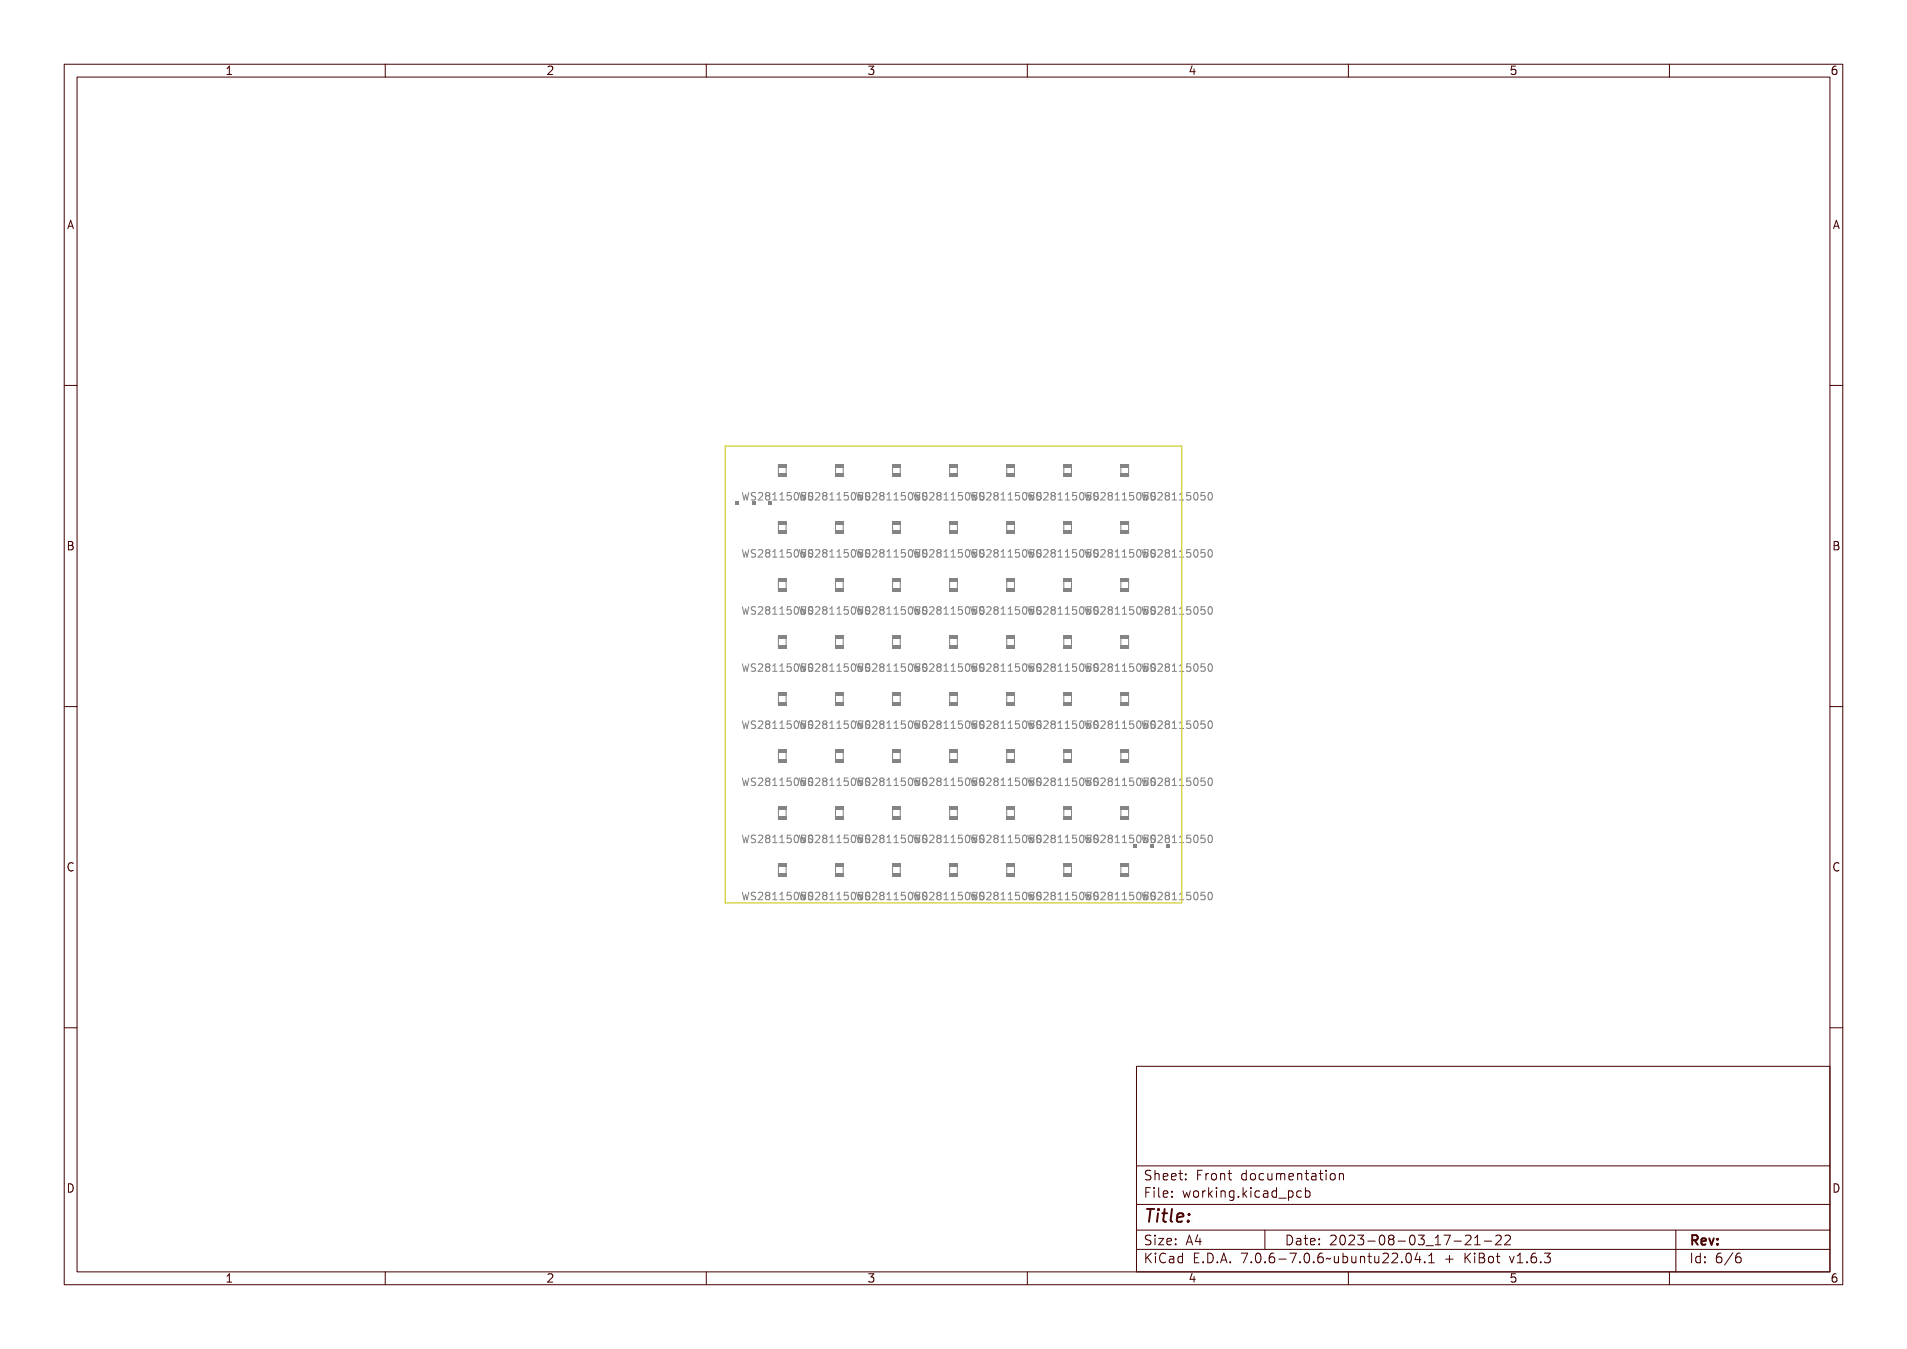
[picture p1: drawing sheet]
<svg xmlns="http://www.w3.org/2000/svg" width="297mm" height="210mm" viewBox="0 0 297 210" stroke-linecap="round" stroke-linejoin="round" font-family="sans-serif">
<defs><g id="words">
<text font-size="2.7" fill="#480000" x="178" y="190.3">Title:</text>
<g font-size="2" fill="#480000">
<text x="178" y="183.7">Sheet: Front documentation</text>
<text x="178" y="186.5">File: working.kicad_pcb</text>
<text x="178" y="193.9">Size: A4</text>
<text x="178" y="196.6">KiCad E.D.A. 7.0.6-7.0.6~ubuntu22.04.1 + KiBot v1.6.3</text>
<text x="200" y="193.9">Date: 2023-08-03_17-21-22</text>
<text x="263" y="196.6">Id: 6/6</text>
<text x="263" y="193.9">Rev:</text>
</g>
<g font-size="1.7" fill="#480000">
<text x="35" y="11.7">1</text>
<text x="85" y="11.7">2</text>
<text x="135" y="11.7">3</text>
<text x="185" y="11.7">4</text>
<text x="235" y="11.7">5</text>
<text x="285" y="11.7">6</text>
<text x="10.5" y="35.7">A</text>
<text x="285.5" y="35.7">A</text>
<text x="10.5" y="85.6">B</text>
<text x="285.5" y="85.6">B</text>
<text x="10.5" y="135.7">C</text>
<text x="285.5" y="135.7">C</text>
<text x="10.5" y="185.6">D</text>
<text x="285.5" y="185.6">D</text>
<text x="35" y="199.7">1</text>
<text x="85" y="199.7">2</text>
<text x="135" y="199.7">3</text>
<text x="185" y="199.7">4</text>
<text x="235" y="199.7">5</text>
<text x="285" y="199.7">6</text>
</g>
<g font-size="1.6" fill="#848484">
<text x="115.4" y="78">WS28115050WS28115050WS28115050WS28115050WS28115050WS28115050WS28115050WS28115050</text>
<text x="115.4" y="86.9">WS28115050WS28115050WS28115050WS28115050WS28115050WS28115050WS28115050WS28115050</text>
<text x="115.4" y="95.8">WS28115050WS28115050WS28115050WS28115050WS28115050WS28115050WS28115050WS28115050</text>
<text x="115.4" y="104.7">WS28115050WS28115050WS28115050WS28115050WS28115050WS28115050WS28115050WS28115050</text>
<text x="115.4" y="113.5">WS28115050WS28115050WS28115050WS28115050WS28115050WS28115050WS28115050WS28115050</text>
<text x="115.4" y="122.4">WS28115050WS28115050WS28115050WS28115050WS28115050WS28115050WS28115050WS28115050</text>
<text x="115.4" y="131.3">WS28115050WS28115050WS28115050WS28115050WS28115050WS28115050WS28115050WS28115050</text>
<text x="115.4" y="140.2">WS28115050WS28115050WS28115050WS28115050WS28115050WS28115050WS28115050WS28115050</text>
</g>
</g></defs>
<g fill="none" stroke="#848484" stroke-width=".16">
<path d="M115.4 76.9h.1l.1 .9 .2-.6h.1l.2 .6 .1-.9h.1l-.1 1.1h-.2l-.1-.7-.2 .7h-.1zM116.5 76.9l.4-.1 .2 .1v.1a.24 .24 0 0 0-.4-.1 .24 .24 0 0 0 0 .4 .39 .39 0 0 1 .5 .5 .39 .39 0 0 1-.7 .2l-.1-.2a.27 .27 0 0 0 .4 .1 .27 .27 0 0 0 .1-.4 .37 .37 0 0 1-.4-.1 .37 .37 0 0 1 0-.5zM117.4 76.9a.41 .41 0 0 1 .6 .1 .41 .41 0 0 1-.2 .6l-.3 .3h.6v.1h-.7l.2-.4a.32 .32 0 0 0 .3-.3 .32 .32 0 0 0-.3-.3l-.2 .1zM118.4 76.9a.32 .32 0 0 1 .5 0 .32 .32 0 0 1-.1 .5 .33 .33 0 0 1 .1 .5 .33 .33 0 0 1-.5 0 .33 .33 0 0 1 .1-.5l-.2-.2zM119.3 76.9h.4v1h.3v.1h-.7v-.1h.3v-.9h-.3zM120.3 76.9h.4v1h.2v.1h-.6v-.1h.2v-.9h-.2zM121.2 76.9h.5v.1h-.4v.3a.42 .42 0 0 1 .5 .5 .42 .42 0 0 1-.7 .2v-.2a.3 .3 0 0 0 .4 .1 .3 .3 0 0 0 .1-.4 .3 .3 0 0 0-.4-.1zM122.1 77a.45 .45 0 0 1 .6 0 .45 .45 0 0 1 .1 .6 .39 .39 0 0 1-.5 .4 .39 .39 0 0 1-.3-.6zM122.3 77h.1a.62 .62 0 0 1 0 .9l-.2-.3zM123 76.9h.6v.1h-.4v.3a.42 .42 0 0 1 .5 .5 .42 .42 0 0 1-.7 .2v-.2a.3 .3 0 0 0 .4 .1 .3 .3 0 0 0 .1-.4 .3 .3 0 0 0-.5-.1zM124 77a.45 .45 0 0 1 .6 0 .45 .45 0 0 1 0 .6 .39 .39 0 0 1-.4 .4 .39 .39 0 0 1-.3-.6zM124.2 77h.1a.62 .62 0 0 1 0 .9l-.2-.3z"/>
<path d="M124.3 76.9h.1l.1 .9 .2-.6h.1l.2 .6 .1-.9h.1l-.2 1.1h-.1l-.2-.7-.1 .7h-.2zM125.4 76.9l.4-.1 .2 .1v.1a.24 .24 0 0 0-.4-.1 .24 .24 0 0 0 0 .4 .39 .39 0 0 1 .4 .5 .39 .39 0 0 1-.6 .2l-.1-.2a.27 .27 0 0 0 .4 .1 .27 .27 0 0 0 .1-.4 .37 .37 0 0 1-.4-.1 .37 .37 0 0 1 0-.5zM126.3 76.9a.41 .41 0 0 1 .6 .1 .41 .41 0 0 1-.2 .6l-.3 .3h.6v.1h-.7l.2-.4a.32 .32 0 0 0 .3-.3 .32 .32 0 0 0-.3-.3l-.2 .1zM127.3 76.9a.32 .32 0 0 1 .5 0 .32 .32 0 0 1-.1 .5 .33 .33 0 0 1 .1 .5 .33 .33 0 0 1-.5 0 .33 .33 0 0 1 .1-.5l-.2-.2zM128.2 76.9h.4v1h.3v.1h-.7v-.1h.3v-.9h-.3zM129.1 76.9h.5v1h.2v.1h-.6v-.1h.2v-.9h-.3zM130.1 76.9h.5v.1h-.4v.3a.42 .42 0 0 1 .5 .5 .42 .42 0 0 1-.7 .2v-.2a.3 .3 0 0 0 .4 .1 .3 .3 0 0 0 .1-.4 .3 .3 0 0 0-.4-.1zM131 77a.45 .45 0 0 1 .6 0 .45 .45 0 0 1 .1 .6 .39 .39 0 0 1-.5 .4 .39 .39 0 0 1-.3-.6zM131.2 77h.1a.62 .62 0 0 1 0 .9l-.2-.3zM131.9 76.9h.6v.1h-.4v.3a.42 .42 0 0 1 .5 .5 .42 .42 0 0 1-.7 .2v-.2a.3 .3 0 0 0 .4 .1 .3 .3 0 0 0 .1-.4 .3 .3 0 0 0-.5-.1zM132.9 77a.45 .45 0 0 1 .6 0 .45 .45 0 0 1 0 .6 .39 .39 0 0 1-.5 .4 .39 .39 0 0 1-.2-.6zM133.1 77h.1a.62 .62 0 0 1 0 .9l-.2-.3z"/>
<path d="M133.2 76.9h.1l.1 .9 .2-.6h.1l.1 .6 .2-.9h.1l-.2 1.1h-.1l-.2-.7-.1 .7h-.2zM134.3 76.9l.4-.1 .2 .1v.1a.24 .24 0 0 0-.4-.1 .24 .24 0 0 0 0 .4 .39 .39 0 0 1 .4 .5 .39 .39 0 0 1-.6 .2l-.1-.2a.27 .27 0 0 0 .4 .1 .27 .27 0 0 0 .1-.4 .37 .37 0 0 1-.4-.1 .37 .37 0 0 1 0-.5zM135.2 76.9a.41 .41 0 0 1 .6 .1 .41 .41 0 0 1-.2 .6l-.3 .3h.5v.1h-.6l.2-.4a.32 .32 0 0 0 .3-.3 .32 .32 0 0 0-.3-.3l-.2 .1zM136.2 76.9a.32 .32 0 0 1 .5 0 .32 .32 0 0 1-.1 .5 .33 .33 0 0 1 .1 .5 .33 .33 0 0 1-.5 0 .33 .33 0 0 1 .1-.5l-.2-.2zM137.1 76.9h.4v1h.2v.1h-.6v-.1h.3v-.9h-.3zM138 76.9h.4v1h.3v.1h-.6v-.1h.2v-.9h-.3zM138.9 76.9h.6v.1h-.4v.3a.42 .42 0 0 1 .5 .5 .42 .42 0 0 1-.7 .2v-.2a.3 .3 0 0 0 .4 .1 .3 .3 0 0 0 .1-.4 .3 .3 0 0 0-.5-.1zM139.9 77a.45 .45 0 0 1 .6 0 .45 .45 0 0 1 0 .6 .39 .39 0 0 1-.4 .4 .39 .39 0 0 1-.3-.6zM140.1 77h.1a.62 .62 0 0 1 0 .9l-.2-.3zM140.8 76.9h.6v.1h-.4v.3a.42 .42 0 0 1 .5 .5 .42 .42 0 0 1-.7 .2v-.2a.3 .3 0 0 0 .4 .1 .3 .3 0 0 0 .1-.4 .3 .3 0 0 0-.5-.1zM141.8 77a.45 .45 0 0 1 .6 0 .45 .45 0 0 1 0 .6 .39 .39 0 0 1-.5 .4 .39 .39 0 0 1-.2-.6zM142 77h.1a.62 .62 0 0 1 0 .9l-.2-.3z"/>
<path d="M142.1 76.9h.1l.1 .9 .1-.6h.2l.1 .6 .1-.9h.2l-.2 1.1h-.1l-.2-.7-.1 .7h-.2zM143.2 76.9l.4-.1 .2 .1v.1a.24 .24 0 0 0-.4-.1 .24 .24 0 0 0-.1 .4 .39 .39 0 0 1 .5 .5 .39 .39 0 0 1-.6 .2l-.1-.2a.27 .27 0 0 0 .4 .1 .27 .27 0 0 0 .1-.4 .37 .37 0 0 1-.4-.1 .37 .37 0 0 1 0-.5zM144.1 76.9a.41 .41 0 0 1 .6 .1 .41 .41 0 0 1-.2 .6l-.3 .3h.5v.1h-.7l.3-.4a.32 .32 0 0 0 .3-.3 .32 .32 0 0 0-.3-.3l-.2 .1zM145.1 76.9a.32 .32 0 0 1 .5 0 .32 .32 0 0 1-.1 .5 .33 .33 0 0 1 .1 .5 .33 .33 0 0 1-.5 0 .33 .33 0 0 1 .1-.5l-.2-.2zM146 76.9h.4v1h.2v.1h-.6v-.1h.2v-.9h-.2zM146.9 76.9h.4v1h.3v.1h-.7v-.1h.3v-.9h-.3zM147.8 76.9h.6v.1h-.4v.3a.42 .42 0 0 1 .5 .5 .42 .42 0 0 1-.7 .2v-.2a.3 .3 0 0 0 .4 .1 .3 .3 0 0 0 .1-.4 .3 .3 0 0 0-.5-.1zM148.8 77a.45 .45 0 0 1 .6 0 .45 .45 0 0 1 0 .6 .39 .39 0 0 1-.4 .4 .39 .39 0 0 1-.3-.6zM149 77h.1a.62 .62 0 0 1 0 .9l-.2-.3zM149.7 76.9h.6v.1h-.5v.3a.42 .42 0 0 1 .6 .5 .42 .42 0 0 1-.7 .2v-.2a.3 .3 0 0 0 .4 .1 .3 .3 0 0 0 0-.4 .3 .3 0 0 0-.4-.1zM150.7 77a.45 .45 0 0 1 .6 0 .45 .45 0 0 1 0 .6 .39 .39 0 0 1-.5 .4 .39 .39 0 0 1-.2-.6zM150.9 77h.1a.62 .62 0 0 1 0 .9l-.2-.3z"/>
<path d="M150.9 76.9h.2l.1 .9 .1-.6h.2l.1 .6 .1-.9h.2l-.2 1.1h-.1l-.2-.7-.1 .7h-.2zM152.1 76.9l.4-.1 .2 .1v.1a.24 .24 0 0 0-.4-.1 .24 .24 0 0 0-.1 .4 .39 .39 0 0 1 .5 .5 .39 .39 0 0 1-.6 .2l-.1-.2a.27 .27 0 0 0 .4 .1 .27 .27 0 0 0 .1-.4 .37 .37 0 0 1-.4-.1 .37 .37 0 0 1 0-.5zM152.9 76.9a.41 .41 0 0 1 .7 .1 .41 .41 0 0 1-.3 .6l-.2 .3h.5v.1h-.7l.3-.4a.32 .32 0 0 0 .3-.3 .32 .32 0 0 0-.3-.3l-.3 .1zM154 76.9a.32 .32 0 0 1 .5 0 .32 .32 0 0 1-.1 .5 .33 .33 0 0 1 .1 .5 .33 .33 0 0 1-.5 0 .33 .33 0 0 1 .1-.5l-.2-.2zM154.9 76.9h.4v1h.2v.1h-.6v-.1h.2v-.9h-.2zM155.8 76.9h.4v1h.3v.1h-.7v-.1h.3v-.9h-.3zM156.7 76.9h.6v.1h-.4v.3a.42 .42 0 0 1 .5 .5 .42 .42 0 0 1-.7 .2v-.2a.3 .3 0 0 0 .4 .1 .3 .3 0 0 0 .1-.4 .3 .3 0 0 0-.5-.1zM157.7 77a.45 .45 0 0 1 .6 0 .45 .45 0 0 1 0 .6 .39 .39 0 0 1-.5 .4 .39 .39 0 0 1-.2-.6zM157.9 77h.1a.62 .62 0 0 1 0 .9l-.2-.3zM158.6 76.9h.6v.1h-.5v.3a.42 .42 0 0 1 .5 .5 .42 .42 0 0 1-.7 .2v-.2a.3 .3 0 0 0 .5 .1 .3 .3 0 0 0 0-.4 .3 .3 0 0 0-.4-.1zM159.6 77a.45 .45 0 0 1 .6 0 .45 .45 0 0 1 0 .6 .39 .39 0 0 1-.5 .4 .39 .39 0 0 1-.2-.6zM159.7 77h.1a.62 .62 0 0 1 0 .9l-.2-.3z"/>
<path d="M159.8 76.9h.2l.1 .9 .1-.6h.2l.1 .6 .1-.9h.2l-.2 1.1h-.1l-.2-.7-.1 .7h-.2zM161 76.9l.4-.1 .1 .1v.1a.24 .24 0 0 0-.3-.1 .24 .24 0 0 0-.1 .4 .39 .39 0 0 1 .5 .5 .39 .39 0 0 1-.6 .2l-.1-.2a.27 .27 0 0 0 .4 .1 .27 .27 0 0 0 .1-.4 .37 .37 0 0 1-.5-.1 .37 .37 0 0 1 .1-.5zM161.8 76.9a.41 .41 0 0 1 .7 .1 .41 .41 0 0 1-.3 .6l-.2 .3h.5v.1h-.7l.3-.4a.32 .32 0 0 0 .2-.3 .32 .32 0 0 0-.2-.3l-.3 .1zM162.9 76.9a.32 .32 0 0 1 .5 0 .32 .32 0 0 1-.1 .5 .33 .33 0 0 1 .1 .5 .33 .33 0 0 1-.5 0 .33 .33 0 0 1 .1-.5l-.2-.2zM163.8 76.9h.4v1h.2v.1h-.6v-.1h.2v-.9h-.2zM164.7 76.9h.4v1h.3v.1h-.7v-.1h.3v-.9h-.3zM165.6 76.9h.6v.1h-.4v.3a.42 .42 0 0 1 .5 .5 .42 .42 0 0 1-.7 .2v-.2a.3 .3 0 0 0 .4 .1 .3 .3 0 0 0 .1-.4 .3 .3 0 0 0-.5-.1zM166.6 77a.45 .45 0 0 1 .6 0 .45 .45 0 0 1 0 .6 .39 .39 0 0 1-.5 .4 .39 .39 0 0 1-.2-.6zM166.8 77h.1a.62 .62 0 0 1 0 .9l-.2-.3zM167.5 76.9h.6v.1h-.5v.3a.42 .42 0 0 1 .5 .5 .42 .42 0 0 1-.7 .2v-.2a.3 .3 0 0 0 .5 .1 .3 .3 0 0 0 0-.4 .3 .3 0 0 0-.4-.1zM168.5 77a.45 .45 0 0 1 .5 0 .45 .45 0 0 1 .1 .6 .39 .39 0 0 1-.5 .4 .39 .39 0 0 1-.2-.6zM168.6 77h.1a.62 .62 0 0 1 0 .9l-.2-.3z"/>
<path d="M168.7 76.9h.2l.1 .9 .1-.6h.2l.1 .6 .1-.9h.2l-.2 1.1h-.2l-.1-.7-.2 .7h-.1zM169.9 76.9l.4-.1 .1 .1v.1a.24 .24 0 0 0-.3-.1 .24 .24 0 0 0-.1 .4 .39 .39 0 0 1 .5 .5 .39 .39 0 0 1-.6 .2l-.1-.2a.27 .27 0 0 0 .4 .1 .27 .27 0 0 0 0-.4 .37 .37 0 0 1-.4-.1 .37 .37 0 0 1 .1-.5zM170.7 76.9a.41 .41 0 0 1 .7 .1 .41 .41 0 0 1-.3 .6l-.2 .3h.5v.1h-.7l.3-.4a.32 .32 0 0 0 .2-.3 .32 .32 0 0 0-.2-.3l-.3 .1zM171.8 76.9a.32 .32 0 0 1 .5 0 .32 .32 0 0 1-.2 .5 .33 .33 0 0 1 .2 .5 .33 .33 0 0 1-.6 0 .33 .33 0 0 1 .2-.5l-.2-.2zM172.7 76.9h.4v1h.2v.1h-.6v-.1h.2v-.9h-.2zM173.6 76.9h.4v1h.2v.1h-.6v-.1h.3v-.9h-.3zM174.5 76.9h.6v.1h-.5v.3a.42 .42 0 0 1 .5 .5 .42 .42 0 0 1-.6 .2v-.2a.3 .3 0 0 0 .4 .1 .3 .3 0 0 0 0-.4 .3 .3 0 0 0-.4-.1zM175.5 77a.45 .45 0 0 1 .6 0 .45 .45 0 0 1 0 .6 .39 .39 0 0 1-.5 .4 .39 .39 0 0 1-.2-.6zM175.7 77a.62 .62 0 0 1 0 .9l-.2-.3zM176.4 76.9h.6v.1h-.5v.3a.42 .42 0 0 1 .5 .5 .42 .42 0 0 1-.7 .2v-.2a.3 .3 0 0 0 .5 .1 .3 .3 0 0 0 0-.4 .3 .3 0 0 0-.4-.1zM177.3 77a.45 .45 0 0 1 .6 0 .45 .45 0 0 1 .1 .6 .39 .39 0 0 1-.5 .4 .39 .39 0 0 1-.2-.6zM177.5 77h.1a.62 .62 0 0 1 0 .9l-.2-.3z"/>
<path d="M177.6 76.9h.2l.1 .9 .1-.6h.2l.1 .6 .1-.9h.2l-.2 1.1h-.2l-.1-.7-.2 .7h-.1zM178.8 76.9l.4-.1 .1 .1v.1a.24 .24 0 0 0-.3-.1 .24 .24 0 0 0-.1 .4 .39 .39 0 0 1 .5 .5 .39 .39 0 0 1-.6 .2l-.1-.2a.27 .27 0 0 0 .4 .1 .27 .27 0 0 0 0-.4 .37 .37 0 0 1-.4-.1 .37 .37 0 0 1 .1-.5zM179.6 76.9a.41 .41 0 0 1 .7 .1 .41 .41 0 0 1-.3 .6l-.2 .3h.5v.1h-.7l.3-.4a.32 .32 0 0 0 .2-.3 .32 .32 0 0 0-.2-.3l-.3 .1zM180.6 76.9a.32 .32 0 0 1 .6 0 .32 .32 0 0 1-.2 .5 .33 .33 0 0 1 .2 .5 .33 .33 0 0 1-.6 0 .33 .33 0 0 1 .2-.5l-.2-.2zM181.5 76.9h.5v1h.2v.1h-.6v-.1h.2v-.9h-.3zM182.5 76.9h.4v1h.2v.1h-.6v-.1h.2v-.9h-.2zM183.4 76.9h.6v.1h-.5v.3a.42 .42 0 0 1 .5 .5 .42 .42 0 0 1-.7 .2v-.2a.3 .3 0 0 0 .5 .1 .3 .3 0 0 0 0-.4 .3 .3 0 0 0-.4-.1zM184.4 77a.45 .45 0 0 1 .6 0 .45 .45 0 0 1 0 .6 .39 .39 0 0 1-.5 .4 .39 .39 0 0 1-.2-.6zM184.5 77h.1a.62 .62 0 0 1 0 .9l-.2-.3zM185.3 76.9h.5v.1h-.4v.3a.42 .42 0 0 1 .5 .5 .42 .42 0 0 1-.7 .2v-.2a.3 .3 0 0 0 .4 .1 .3 .3 0 0 0 .1-.4 .3 .3 0 0 0-.4-.1zM186.2 77a.45 .45 0 0 1 .6 0 .45 .45 0 0 1 .1 .6 .39 .39 0 0 1-.5 .4 .39 .39 0 0 1-.3-.6zM186.4 77h.1a.62 .62 0 0 1 0 .9l-.2-.3z"/>
<path d="M187.1 76.7h.5M187.2 77.1h.3l.2 .2-.1 .5h-.4M188.3 76.8l.1-.1a.62 .62 0 0 1 .4 .6 .62 .62 0 0 1-.4 .5l-.1-.1-.2-.3zM115.4 85.7h.1l.1 1 .2-.6h.1l.2 .6 .1-1h.1l-.1 1.2h-.2l-.1-.7-.2 .7h-.1zM115.4 94.6h.1l.1 1 .2-.7h.1l.2 .7 .1-1h.1l-.1 1.2h-.2l-.1-.7-.2 .7h-.1zM116.5 85.8l.4-.1 .2 .1v.1a.24 .24 0 0 0-.4-.1 .24 .24 0 0 0 0 .4 .39 .39 0 0 1 .5 .4 .39 .39 0 0 1-.7 .3l-.1-.2a.27 .27 0 0 0 .4 .1 .27 .27 0 0 0 .1-.4 .37 .37 0 0 1-.4-.1 .37 .37 0 0 1 0-.5zM116.5 94.7l.4-.1 .2 .1v.1a.24 .24 0 0 0-.4-.1 .24 .24 0 0 0 0 .4 .39 .39 0 0 1 .5 .4 .39 .39 0 0 1-.7 .3l-.1-.2a.27 .27 0 0 0 .4 .1 .27 .27 0 0 0 .1-.4 .37 .37 0 0 1-.4-.2 .37 .37 0 0 1 0-.4zM117.4 85.8a.41 .41 0 0 1 .6 .1 .41 .41 0 0 1-.2 .6l-.3 .3h.6v.1h-.7l.2-.4a.32 .32 0 0 0 .3-.3 .32 .32 0 0 0-.3-.3l-.2 .1zM117.4 94.7a.41 .41 0 0 1 .6 .1 .41 .41 0 0 1-.2 .6l-.3 .2h.6v.2h-.7l.2-.4a.32 .32 0 0 0 .3-.3 .32 .32 0 0 0-.3-.4l-.2 .1zM118.4 85.8a.32 .32 0 0 1 .5 0 .32 .32 0 0 1-.1 .5 .33 .33 0 0 1 .1 .5 .33 .33 0 0 1-.5 0 .33 .33 0 0 1 .1-.5l-.2-.2zM118.4 94.7a.32 .32 0 0 1 .5 0 .32 .32 0 0 1-.1 .5 .33 .33 0 0 1 .1 .5 .33 .33 0 0 1-.5 0 .33 .33 0 0 1 .1-.5l-.2-.2zM119.3 85.8l.4-.1v1.1h.3v.1h-.7v-.1h.3v-.9h-.3z"/>
<path d="M119.3 94.7l.4-.1v1h.3v.2h-.7v-.2h.3v-.8h-.3zM120.3 85.8l.4-.1v1.1h.2v.1h-.6v-.1h.2v-.9h-.2zM120.3 94.7l.4-.1v1h.2v.2h-.6v-.2h.2v-.8h-.2zM121.2 85.7h.5v.2h-.4v.3a.42 .42 0 0 1 .5 .5 .42 .42 0 0 1-.7 .2v-.2a.3 .3 0 0 0 .4 .1 .3 .3 0 0 0 .1-.5 .3 .3 0 0 0-.4 0zM121.2 94.6h.5v.2h-.4v.2a.42 .42 0 0 1 .5 .6 .42 .42 0 0 1-.7 .1v-.1a.3 .3 0 0 0 .4 .1 .3 .3 0 0 0 .1-.5 .3 .3 0 0 0-.4 0zM122.1 85.9a.45 .45 0 0 1 .6 0 .45 .45 0 0 1 .1 .6 .39 .39 0 0 1-.5 .4 .39 .39 0 0 1-.3-.6zM122.1 94.8a.45 .45 0 0 1 .6 0 .45 .45 0 0 1 .1 .6 .39 .39 0 0 1-.5 .4 .39 .39 0 0 1-.3-.6zM122.3 85.9l.1-.1a.62 .62 0 0 1 0 1l-.2-.3zM122.3 94.8l.1-.1a.62 .62 0 0 1 0 1l-.2-.3zM123 85.7h.6v.2h-.4v.3a.42 .42 0 0 1 .5 .5 .42 .42 0 0 1-.7 .2v-.2a.3 .3 0 0 0 .4 .1 .3 .3 0 0 0 .1-.5 .3 .3 0 0 0-.5 0zM123 94.6h.6v.2h-.4v.2a.42 .42 0 0 1 .5 .6 .42 .42 0 0 1-.7 .1v-.1a.3 .3 0 0 0 .4 .1 .3 .3 0 0 0 .1-.5 .3 .3 0 0 0-.5 0zM124 85.9a.45 .45 0 0 1 .6 0 .45 .45 0 0 1 0 .6 .39 .39 0 0 1-.4 .4 .39 .39 0 0 1-.3-.6z"/>
<path d="M124 94.8a.45 .45 0 0 1 .6 0 .45 .45 0 0 1 0 .6 .39 .39 0 0 1-.4 .4 .39 .39 0 0 1-.3-.6zM124.2 85.9l.1-.1a.62 .62 0 0 1 0 1l-.2-.3zM124.2 94.8l.1-.1a.62 .62 0 0 1 0 1l-.2-.3zM124.3 94.6h.1l.1 1 .2-.7h.1l.2 .7 .1-1h.1l-.2 1.2h-.1l-.2-.7-.1 .7h-.2zM124.3 85.7h.1l.1 1 .2-.6h.1l.2 .6 .1-1h.1l-.2 1.2h-.1l-.2-.7-.1 .7h-.2zM125.4 94.7l.4-.1 .2 .1v.1a.24 .24 0 0 0-.4-.1 .24 .24 0 0 0 0 .4 .39 .39 0 0 1 .4 .4 .39 .39 0 0 1-.6 .3l-.1-.2a.27 .27 0 0 0 .4 .1 .27 .27 0 0 0 .1-.4 .37 .37 0 0 1-.4-.2 .37 .37 0 0 1 0-.4zM125.4 85.8l.4-.1 .2 .1v.1a.24 .24 0 0 0-.4-.1 .24 .24 0 0 0 0 .4 .39 .39 0 0 1 .4 .4 .39 .39 0 0 1-.6 .3l-.1-.2a.27 .27 0 0 0 .4 .1 .27 .27 0 0 0 .1-.4 .37 .37 0 0 1-.4-.1 .37 .37 0 0 1 0-.5zM126.3 94.7a.41 .41 0 0 1 .6 .1 .41 .41 0 0 1-.2 .6l-.3 .2h.6v.2h-.7l.2-.4a.32 .32 0 0 0 .3-.3 .32 .32 0 0 0-.3-.4l-.2 .1zM126.3 85.8a.41 .41 0 0 1 .6 .1 .41 .41 0 0 1-.2 .6l-.3 .3h.6v.1h-.7l.2-.4a.32 .32 0 0 0 .3-.3 .32 .32 0 0 0-.3-.3l-.2 .1zM127.3 94.7a.32 .32 0 0 1 .5 0 .32 .32 0 0 1-.1 .5 .33 .33 0 0 1 .1 .5 .33 .33 0 0 1-.5 0 .33 .33 0 0 1 .1-.5l-.2-.2zM127.3 85.8a.32 .32 0 0 1 .5 0 .32 .32 0 0 1-.1 .5 .33 .33 0 0 1 .1 .5 .33 .33 0 0 1-.5 0 .33 .33 0 0 1 .1-.5l-.2-.2zM128.2 94.7l.4-.1v1h.3v.2h-.7v-.2h.3v-.8h-.3z"/>
<path d="M128.2 85.8l.4-.1v1.1h.3v.1h-.7v-.1h.3v-.9h-.3zM129.1 94.7l.5-.1v1h.2v.2h-.6v-.2h.2v-.8h-.3zM129.1 85.8l.5-.1v1.1h.2v.1h-.6v-.1h.2v-.9h-.3zM130.1 94.6h.5v.2h-.4v.2a.42 .42 0 0 1 .5 .6 .42 .42 0 0 1-.7 .1v-.1a.3 .3 0 0 0 .4 .1 .3 .3 0 0 0 .1-.5 .3 .3 0 0 0-.4 0zM130.1 85.7h.5v.2h-.4v.3a.42 .42 0 0 1 .5 .5 .42 .42 0 0 1-.7 .2v-.2a.3 .3 0 0 0 .4 .1 .3 .3 0 0 0 .1-.5 .3 .3 0 0 0-.4 0zM131 94.8a.45 .45 0 0 1 .6 0 .45 .45 0 0 1 .1 .6 .39 .39 0 0 1-.5 .4 .39 .39 0 0 1-.3-.6zM131 85.9a.45 .45 0 0 1 .6 0 .45 .45 0 0 1 .1 .6 .39 .39 0 0 1-.5 .4 .39 .39 0 0 1-.3-.6zM131.2 94.8l.1-.1a.62 .62 0 0 1 0 1l-.2-.3zM131.2 85.9l.1-.1a.62 .62 0 0 1 0 1l-.2-.3zM131.9 94.6h.6v.2h-.4v.2a.42 .42 0 0 1 .5 .6 .42 .42 0 0 1-.7 .1v-.1a.3 .3 0 0 0 .4 .1 .3 .3 0 0 0 .1-.5 .3 .3 0 0 0-.5 0zM131.9 85.7h.6v.2h-.4v.3a.42 .42 0 0 1 .5 .5 .42 .42 0 0 1-.7 .2v-.2a.3 .3 0 0 0 .4 .1 .3 .3 0 0 0 .1-.5 .3 .3 0 0 0-.5 0zM132.9 94.8a.45 .45 0 0 1 .6 0 .45 .45 0 0 1 0 .6 .39 .39 0 0 1-.5 .4 .39 .39 0 0 1-.2-.6z"/>
<path d="M132.9 85.9a.45 .45 0 0 1 .6 0 .45 .45 0 0 1 0 .6 .39 .39 0 0 1-.5 .4 .39 .39 0 0 1-.2-.6zM133.1 94.8l.1-.1a.62 .62 0 0 1 0 1l-.2-.3zM133.1 85.9l.1-.1a.62 .62 0 0 1 0 1l-.2-.3zM133.2 94.6h.1l.1 1 .2-.7h.1l.1 .7 .2-1h.1l-.2 1.2h-.1l-.2-.7-.1 .7h-.2zM133.2 85.7h.1l.1 1 .2-.6h.1l.1 .6 .2-1h.1l-.2 1.2h-.1l-.2-.7-.1 .7h-.2zM134.3 94.7l.4-.1 .2 .1v.1a.24 .24 0 0 0-.4-.1 .24 .24 0 0 0 0 .4 .39 .39 0 0 1 .4 .4 .39 .39 0 0 1-.6 .3l-.1-.2a.27 .27 0 0 0 .4 .1 .27 .27 0 0 0 .1-.4 .37 .37 0 0 1-.4-.2 .37 .37 0 0 1 0-.4zM134.3 85.8l.4-.1 .2 .1v.1a.24 .24 0 0 0-.4-.1 .24 .24 0 0 0 0 .4 .39 .39 0 0 1 .4 .4 .39 .39 0 0 1-.6 .3l-.1-.2a.27 .27 0 0 0 .4 .1 .27 .27 0 0 0 .1-.4 .37 .37 0 0 1-.4-.1 .37 .37 0 0 1 0-.5zM135.2 94.7a.41 .41 0 0 1 .6 .1 .41 .41 0 0 1-.2 .6l-.3 .2h.5v.2h-.6l.2-.4a.32 .32 0 0 0 .3-.3 .32 .32 0 0 0-.3-.4l-.2 .1zM135.2 85.8a.41 .41 0 0 1 .6 .1 .41 .41 0 0 1-.2 .6l-.3 .3h.5v.1h-.6l.2-.4a.32 .32 0 0 0 .3-.3 .32 .32 0 0 0-.3-.3l-.2 .1zM136.2 94.7a.32 .32 0 0 1 .5 0 .32 .32 0 0 1-.1 .5 .33 .33 0 0 1 .1 .5 .33 .33 0 0 1-.5 0 .33 .33 0 0 1 .1-.5l-.2-.2zM136.2 85.8a.32 .32 0 0 1 .5 0 .32 .32 0 0 1-.1 .5 .33 .33 0 0 1 .1 .5 .33 .33 0 0 1-.5 0 .33 .33 0 0 1 .1-.5l-.2-.2zM137.1 94.7l.4-.1v1h.2v.2h-.6v-.2h.3v-.8h-.3z"/>
<path d="M137.1 85.8l.4-.1v1.1h.2v.1h-.6v-.1h.3v-.9h-.3zM138 94.7l.4-.1v1h.3v.2h-.6v-.2h.2v-.8h-.3zM138 85.8l.4-.1v1.1h.3v.1h-.6v-.1h.2v-.9h-.3zM138.9 94.6h.6v.2h-.4v.2a.42 .42 0 0 1 .5 .6 .42 .42 0 0 1-.7 .1v-.1a.3 .3 0 0 0 .4 .1 .3 .3 0 0 0 .1-.5 .3 .3 0 0 0-.5 0zM138.9 85.7h.6v.2h-.4v.3a.42 .42 0 0 1 .5 .5 .42 .42 0 0 1-.7 .2v-.2a.3 .3 0 0 0 .4 .1 .3 .3 0 0 0 .1-.5 .3 .3 0 0 0-.5 0zM139.9 94.8a.45 .45 0 0 1 .6 0 .45 .45 0 0 1 0 .6 .39 .39 0 0 1-.4 .4 .39 .39 0 0 1-.3-.6zM139.9 85.9a.45 .45 0 0 1 .6 0 .45 .45 0 0 1 0 .6 .39 .39 0 0 1-.4 .4 .39 .39 0 0 1-.3-.6zM140.1 94.8l.1-.1a.62 .62 0 0 1 0 1l-.2-.3zM140.1 85.9l.1-.1a.62 .62 0 0 1 0 1l-.2-.3zM140.8 94.6h.6v.2h-.4v.2a.42 .42 0 0 1 .5 .6 .42 .42 0 0 1-.7 .1v-.1a.3 .3 0 0 0 .4 .1 .3 .3 0 0 0 .1-.5 .3 .3 0 0 0-.5 0zM140.8 85.7h.6v.2h-.4v.3a.42 .42 0 0 1 .5 .5 .42 .42 0 0 1-.7 .2v-.2a.3 .3 0 0 0 .4 .1 .3 .3 0 0 0 .1-.5 .3 .3 0 0 0-.5 0zM141.8 94.8a.45 .45 0 0 1 .6 0 .45 .45 0 0 1 0 .6 .39 .39 0 0 1-.5 .4 .39 .39 0 0 1-.2-.6z"/>
<path d="M141.8 85.9a.45 .45 0 0 1 .6 0 .45 .45 0 0 1 0 .6 .39 .39 0 0 1-.5 .4 .39 .39 0 0 1-.2-.6zM142 94.8l.1-.1a.62 .62 0 0 1 0 1l-.2-.3zM142 85.9l.1-.1a.62 .62 0 0 1 0 1l-.2-.3zM142.1 94.6h.1l.1 1 .1-.7h.2l.1 .7 .1-1h.2l-.2 1.2h-.1l-.2-.7-.1 .7h-.2zM142.1 85.7h.1l.1 1 .1-.6h.2l.1 .6 .1-1h.2l-.2 1.2h-.1l-.2-.7-.1 .7h-.2zM143.2 94.7l.4-.1 .2 .1v.1a.24 .24 0 0 0-.4-.1 .24 .24 0 0 0-.1 .4 .39 .39 0 0 1 .5 .4 .39 .39 0 0 1-.6 .3l-.1-.2a.27 .27 0 0 0 .4 .1 .27 .27 0 0 0 .1-.4 .37 .37 0 0 1-.4-.2 .37 .37 0 0 1 0-.4zM143.2 85.8l.4-.1 .2 .1v.1a.24 .24 0 0 0-.4-.1 .24 .24 0 0 0-.1 .4 .39 .39 0 0 1 .5 .4 .39 .39 0 0 1-.6 .3l-.1-.2a.27 .27 0 0 0 .4 .1 .27 .27 0 0 0 .1-.4 .37 .37 0 0 1-.4-.1 .37 .37 0 0 1 0-.5zM144.1 94.7a.41 .41 0 0 1 .6 .1 .41 .41 0 0 1-.2 .6l-.3 .2h.5v.2h-.7l.3-.4a.32 .32 0 0 0 .3-.3 .32 .32 0 0 0-.3-.4l-.2 .1zM144.1 85.8a.41 .41 0 0 1 .6 .1 .41 .41 0 0 1-.2 .6l-.3 .3h.5v.1h-.7l.3-.4a.32 .32 0 0 0 .3-.3 .32 .32 0 0 0-.3-.3l-.2 .1zM145.1 94.7a.32 .32 0 0 1 .5 0 .32 .32 0 0 1-.1 .5 .33 .33 0 0 1 .1 .5 .33 .33 0 0 1-.5 0 .33 .33 0 0 1 .1-.5l-.2-.2zM145.1 85.8a.32 .32 0 0 1 .5 0 .32 .32 0 0 1-.1 .5 .33 .33 0 0 1 .1 .5 .33 .33 0 0 1-.5 0 .33 .33 0 0 1 .1-.5l-.2-.2zM146 94.7l.4-.1v1h.2v.2h-.6v-.2h.2v-.8h-.2z"/>
<path d="M146 85.8l.4-.1v1.1h.2v.1h-.6v-.1h.2v-.9h-.2zM146.9 94.7l.4-.1v1h.3v.2h-.7v-.2h.3v-.8h-.3zM146.9 85.8l.4-.1v1.1h.3v.1h-.7v-.1h.3v-.9h-.3zM147.8 94.6h.6v.2h-.4v.2a.42 .42 0 0 1 .5 .6 .42 .42 0 0 1-.7 .1v-.1a.3 .3 0 0 0 .4 .1 .3 .3 0 0 0 .1-.5 .3 .3 0 0 0-.5 0zM147.8 85.7h.6v.2h-.4v.3a.42 .42 0 0 1 .5 .5 .42 .42 0 0 1-.7 .2v-.2a.3 .3 0 0 0 .4 .1 .3 .3 0 0 0 .1-.5 .3 .3 0 0 0-.5 0zM147.9 99v1.8M148.8 94.8a.45 .45 0 0 1 .6 0 .45 .45 0 0 1 0 .6 .39 .39 0 0 1-.4 .4 .39 .39 0 0 1-.3-.6zM148.8 85.9a.45 .45 0 0 1 .6 0 .45 .45 0 0 1 0 .6 .39 .39 0 0 1-.4 .4 .39 .39 0 0 1-.3-.6zM149 94.8l.1-.1a.62 .62 0 0 1 0 1l-.2-.3zM149 85.9l.1-.1a.62 .62 0 0 1 0 1l-.2-.3zM149.1 99v1.8M149.7 94.6h.6v.2h-.5v.2a.42 .42 0 0 1 .6 .6 .42 .42 0 0 1-.7 .1v-.1a.3 .3 0 0 0 .4 .1 .3 .3 0 0 0 0-.5 .3 .3 0 0 0-.4 0z"/>
<path d="M149.7 85.7h.6v.2h-.5v.3a.42 .42 0 0 1 .6 .5 .42 .42 0 0 1-.7 .2v-.2a.3 .3 0 0 0 .4 .1 .3 .3 0 0 0 0-.5 .3 .3 0 0 0-.4 0zM150.7 94.8a.45 .45 0 0 1 .6 0 .45 .45 0 0 1 0 .6 .39 .39 0 0 1-.5 .4 .39 .39 0 0 1-.2-.6zM150.7 85.9a.45 .45 0 0 1 .6 0 .45 .45 0 0 1 0 .6 .39 .39 0 0 1-.5 .4 .39 .39 0 0 1-.2-.6zM150.9 94.8l.1-.1a.62 .62 0 0 1 0 1l-.2-.3zM150.9 85.9l.1-.1a.62 .62 0 0 1 0 1l-.2-.3zM150.9 94.6h.2l.1 1 .1-.7h.2l.1 .7 .1-1h.2l-.2 1.2h-.1l-.2-.7-.1 .7h-.2zM150.9 85.7h.2l.1 1 .1-.6h.2l.1 .6 .1-1h.2l-.2 1.2h-.1l-.2-.7-.1 .7h-.2zM152.1 94.7l.4-.1 .2 .1v.1a.24 .24 0 0 0-.4-.1 .24 .24 0 0 0-.1 .4 .39 .39 0 0 1 .5 .4 .39 .39 0 0 1-.6 .3l-.1-.2a.27 .27 0 0 0 .4 .1 .27 .27 0 0 0 .1-.4 .37 .37 0 0 1-.4-.2 .37 .37 0 0 1 0-.4zM152.1 85.8l.4-.1 .2 .1v.1a.24 .24 0 0 0-.4-.1 .24 .24 0 0 0-.1 .4 .39 .39 0 0 1 .5 .4 .39 .39 0 0 1-.6 .3l-.1-.2a.27 .27 0 0 0 .4 .1 .27 .27 0 0 0 .1-.4 .37 .37 0 0 1-.4-.1 .37 .37 0 0 1 0-.5zM152.9 94.7a.41 .41 0 0 1 .7 .1 .41 .41 0 0 1-.3 .6l-.2 .2h.5v.2h-.7l.3-.4a.32 .32 0 0 0 .3-.3 .32 .32 0 0 0-.3-.4l-.3 .1zM152.9 85.8a.41 .41 0 0 1 .7 .1 .41 .41 0 0 1-.3 .6l-.2 .3h.5v.1h-.7l.3-.4a.32 .32 0 0 0 .3-.3 .32 .32 0 0 0-.3-.3l-.3 .1zM154 94.7a.32 .32 0 0 1 .5 0 .32 .32 0 0 1-.1 .5 .33 .33 0 0 1 .1 .5 .33 .33 0 0 1-.5 0 .33 .33 0 0 1 .1-.5l-.2-.2z"/>
<path d="M154 85.8a.32 .32 0 0 1 .5 0 .32 .32 0 0 1-.1 .5 .33 .33 0 0 1 .1 .5 .33 .33 0 0 1-.5 0 .33 .33 0 0 1 .1-.5l-.2-.2zM154.9 94.7l.4-.1v1h.2v.2h-.6v-.2h.2v-.8h-.2zM154.9 85.8l.4-.1v1.1h.2v.1h-.6v-.1h.2v-.9h-.2zM155.8 94.7l.4-.1v1h.3v.2h-.7v-.2h.3v-.8h-.3zM155.8 85.8l.4-.1v1.1h.3v.1h-.7v-.1h.3v-.9h-.3zM156.7 94.6h.6v.2h-.4v.2a.42 .42 0 0 1 .5 .6 .42 .42 0 0 1-.7 .1v-.1a.3 .3 0 0 0 .4 .1 .3 .3 0 0 0 .1-.5 .3 .3 0 0 0-.5 0zM156.7 85.7h.6v.2h-.4v.3a.42 .42 0 0 1 .5 .5 .42 .42 0 0 1-.7 .2v-.2a.3 .3 0 0 0 .4 .1 .3 .3 0 0 0 .1-.5 .3 .3 0 0 0-.5 0zM157.7 94.8a.45 .45 0 0 1 .6 0 .45 .45 0 0 1 0 .6 .39 .39 0 0 1-.5 .4 .39 .39 0 0 1-.2-.6zM157.7 85.9a.45 .45 0 0 1 .6 0 .45 .45 0 0 1 0 .6 .39 .39 0 0 1-.5 .4 .39 .39 0 0 1-.2-.6zM157.9 94.8l.1-.1a.62 .62 0 0 1 0 1l-.2-.3zM157.9 85.9l.1-.1a.62 .62 0 0 1 0 1l-.2-.3zM158.6 94.6h.6v.2h-.5v.2a.42 .42 0 0 1 .5 .6 .42 .42 0 0 1-.7 .1v-.1a.3 .3 0 0 0 .5 .1 .3 .3 0 0 0 0-.5 .3 .3 0 0 0-.4 0z"/>
<path d="M158.6 85.7h.6v.2h-.5v.3a.42 .42 0 0 1 .5 .5 .42 .42 0 0 1-.7 .2v-.2a.3 .3 0 0 0 .5 .1 .3 .3 0 0 0 0-.5 .3 .3 0 0 0-.4 0zM159.6 94.8a.45 .45 0 0 1 .6 0 .45 .45 0 0 1 0 .6 .39 .39 0 0 1-.5 .4 .39 .39 0 0 1-.2-.6zM159.6 85.9a.45 .45 0 0 1 .6 0 .45 .45 0 0 1 0 .6 .39 .39 0 0 1-.5 .4 .39 .39 0 0 1-.2-.6zM159.7 94.8l.1-.1a.62 .62 0 0 1 0 1l-.2-.3zM159.7 85.9l.1-.1a.62 .62 0 0 1 0 1l-.2-.3zM159.8 85.7h.2l.1 1 .1-.6h.2l.1 .6 .1-1h.2l-.2 1.2h-.1l-.2-.7-.1 .7h-.2zM159.8 94.6h.2l.1 1 .1-.7h.2l.1 .7 .1-1h.2l-.2 1.2h-.1l-.2-.7-.1 .7h-.2zM161 85.8l.4-.1 .1 .1v.1a.24 .24 0 0 0-.3-.1 .24 .24 0 0 0-.1 .4 .39 .39 0 0 1 .5 .4 .39 .39 0 0 1-.6 .3l-.1-.2a.27 .27 0 0 0 .4 .1 .27 .27 0 0 0 .1-.4 .37 .37 0 0 1-.5-.1 .37 .37 0 0 1 .1-.5zM161 94.7l.4-.1 .1 .1v.1a.24 .24 0 0 0-.3-.1 .24 .24 0 0 0-.1 .4 .39 .39 0 0 1 .5 .4 .39 .39 0 0 1-.6 .3l-.1-.2a.27 .27 0 0 0 .4 .1 .27 .27 0 0 0 .1-.4 .37 .37 0 0 1-.5-.2 .37 .37 0 0 1 .1-.4zM161.8 85.8a.41 .41 0 0 1 .7 .1 .41 .41 0 0 1-.3 .6l-.2 .3h.5v.1h-.7l.3-.4a.32 .32 0 0 0 .2-.3 .32 .32 0 0 0-.2-.3l-.3 .1zM161.8 94.7a.41 .41 0 0 1 .7 .1 .41 .41 0 0 1-.3 .6l-.2 .2h.5v.2h-.7l.3-.4a.32 .32 0 0 0 .2-.3 .32 .32 0 0 0-.2-.4l-.3 .1zM162.9 85.8a.32 .32 0 0 1 .5 0 .32 .32 0 0 1-.1 .5 .33 .33 0 0 1 .1 .5 .33 .33 0 0 1-.5 0 .33 .33 0 0 1 .1-.5l-.2-.2z"/>
<path d="M162.9 94.7a.32 .32 0 0 1 .5 0 .32 .32 0 0 1-.1 .5 .33 .33 0 0 1 .1 .5 .33 .33 0 0 1-.5 0 .33 .33 0 0 1 .1-.5l-.2-.2zM163.8 85.8l.4-.1v1.1h.2v.1h-.6v-.1h.2v-.9h-.2zM163.8 94.7l.4-.1v1h.2v.2h-.6v-.2h.2v-.8h-.2zM164.7 85.8l.4-.1v1.1h.3v.1h-.7v-.1h.3v-.9h-.3zM164.7 94.7l.4-.1v1h.3v.2h-.7v-.2h.3v-.8h-.3zM165.6 85.7h.6v.2h-.4v.3a.42 .42 0 0 1 .5 .5 .42 .42 0 0 1-.7 .2v-.2a.3 .3 0 0 0 .4 .1 .3 .3 0 0 0 .1-.5 .3 .3 0 0 0-.5 0zM165.6 94.6h.6v.2h-.4v.2a.42 .42 0 0 1 .5 .6 .42 .42 0 0 1-.7 .1v-.1a.3 .3 0 0 0 .4 .1 .3 .3 0 0 0 .1-.5 .3 .3 0 0 0-.5 0zM166.6 85.9a.45 .45 0 0 1 .6 0 .45 .45 0 0 1 0 .6 .39 .39 0 0 1-.5 .4 .39 .39 0 0 1-.2-.6zM166.6 94.8a.45 .45 0 0 1 .6 0 .45 .45 0 0 1 0 .6 .39 .39 0 0 1-.5 .4 .39 .39 0 0 1-.2-.6zM166.8 85.9l.1-.1a.62 .62 0 0 1 0 1l-.2-.3zM166.8 94.8l.1-.1a.62 .62 0 0 1 0 1l-.2-.3zM167.5 85.7h.6v.2h-.5v.3a.42 .42 0 0 1 .5 .5 .42 .42 0 0 1-.7 .2v-.2a.3 .3 0 0 0 .5 .1 .3 .3 0 0 0 0-.5 .3 .3 0 0 0-.4 0z"/>
<path d="M167.5 94.6h.6v.2h-.5v.2a.42 .42 0 0 1 .5 .6 .42 .42 0 0 1-.7 .1v-.1a.3 .3 0 0 0 .5 .1 .3 .3 0 0 0 0-.5 .3 .3 0 0 0-.4 0zM168.5 85.9a.45 .45 0 0 1 .5 0 .45 .45 0 0 1 .1 .6 .39 .39 0 0 1-.5 .4 .39 .39 0 0 1-.2-.6zM168.5 94.8a.45 .45 0 0 1 .5 0 .45 .45 0 0 1 .1 .6 .39 .39 0 0 1-.5 .4 .39 .39 0 0 1-.2-.6zM168.6 85.9l.1-.1a.62 .62 0 0 1 0 1l-.2-.3zM168.6 94.8l.1-.1a.62 .62 0 0 1 0 1l-.2-.3zM168.7 85.7h.2l.1 1 .1-.6h.2l.1 .6 .1-1h.2l-.2 1.2h-.2l-.1-.7-.2 .7h-.1zM168.7 94.6h.2l.1 1 .1-.7h.2l.1 .7 .1-1h.2l-.2 1.2h-.2l-.1-.7-.2 .7h-.1zM169.9 85.8l.4-.1 .1 .1v.1a.24 .24 0 0 0-.3-.1 .24 .24 0 0 0-.1 .4 .39 .39 0 0 1 .5 .4 .39 .39 0 0 1-.6 .3l-.1-.2a.27 .27 0 0 0 .4 .1 .27 .27 0 0 0 0-.4 .37 .37 0 0 1-.4-.1 .37 .37 0 0 1 .1-.5zM169.9 94.7l.4-.1 .1 .1v.1a.24 .24 0 0 0-.3-.1 .24 .24 0 0 0-.1 .4 .39 .39 0 0 1 .5 .4 .39 .39 0 0 1-.6 .3l-.1-.2a.27 .27 0 0 0 .4 .1 .27 .27 0 0 0 0-.4 .37 .37 0 0 1-.4-.2 .37 .37 0 0 1 .1-.4zM170.7 85.8a.41 .41 0 0 1 .7 .1 .41 .41 0 0 1-.3 .6l-.2 .3h.5v.1h-.7l.3-.4a.32 .32 0 0 0 .2-.3 .32 .32 0 0 0-.2-.3l-.3 .1zM170.7 94.7a.41 .41 0 0 1 .7 .1 .41 .41 0 0 1-.3 .6l-.2 .2h.5v.2h-.7l.3-.4a.32 .32 0 0 0 .2-.3 .32 .32 0 0 0-.2-.4l-.3 .1zM171.8 85.8a.32 .32 0 0 1 .5 0 .32 .32 0 0 1-.2 .5 .33 .33 0 0 1 .2 .5 .33 .33 0 0 1-.6 0 .33 .33 0 0 1 .2-.5l-.2-.2z"/>
<path d="M171.8 94.7a.32 .32 0 0 1 .5 0 .32 .32 0 0 1-.2 .5 .33 .33 0 0 1 .2 .5 .33 .33 0 0 1-.6 0 .33 .33 0 0 1 .2-.5l-.2-.2zM172.7 85.8l.4-.1v1.1h.2v.1h-.6v-.1h.2v-.9h-.2zM172.7 94.7l.4-.1v1h.2v.2h-.6v-.2h.2v-.8h-.2zM173.6 85.8l.4-.1v1.1h.2v.1h-.6v-.1h.3v-.9h-.3zM173.6 94.7l.4-.1v1h.2v.2h-.6v-.2h.3v-.8h-.3zM174.5 85.7h.6v.2h-.5v.3a.42 .42 0 0 1 .5 .5 .42 .42 0 0 1-.6 .2v-.2a.3 .3 0 0 0 .4 .1 .3 .3 0 0 0 0-.5 .3 .3 0 0 0-.4 0zM174.5 94.6h.6v.2h-.5v.2a.42 .42 0 0 1 .5 .6 .42 .42 0 0 1-.6 .1v-.1a.3 .3 0 0 0 .4 .1 .3 .3 0 0 0 0-.5 .3 .3 0 0 0-.4 0zM175.5 85.9a.45 .45 0 0 1 .6 0 .45 .45 0 0 1 0 .6 .39 .39 0 0 1-.5 .4 .39 .39 0 0 1-.2-.6zM175.5 94.8a.45 .45 0 0 1 .6 0 .45 .45 0 0 1 0 .6 .39 .39 0 0 1-.5 .4 .39 .39 0 0 1-.2-.6zM175.7 85.9v-.1a.62 .62 0 0 1 0 1l-.2-.3zM175.7 94.8v-.1a.62 .62 0 0 1 0 1l-.2-.3zM176.4 85.7h.6v.2h-.5v.3a.42 .42 0 0 1 .5 .5 .42 .42 0 0 1-.7 .2v-.2a.3 .3 0 0 0 .5 .1 .3 .3 0 0 0 0-.5 .3 .3 0 0 0-.4 0z"/>
<path d="M176.4 94.6h.6v.2h-.5v.2a.42 .42 0 0 1 .5 .6 .42 .42 0 0 1-.7 .1v-.1a.3 .3 0 0 0 .5 .1 .3 .3 0 0 0 0-.5 .3 .3 0 0 0-.4 0zM177.3 85.9a.45 .45 0 0 1 .6 0 .45 .45 0 0 1 .1 .6 .39 .39 0 0 1-.5 .4 .39 .39 0 0 1-.2-.6zM177.3 94.8a.45 .45 0 0 1 .6 0 .45 .45 0 0 1 .1 .6 .39 .39 0 0 1-.5 .4 .39 .39 0 0 1-.2-.6zM177.5 85.9l.1-.1a.62 .62 0 0 1 0 1l-.2-.3zM177.5 94.8l.1-.1a.62 .62 0 0 1 0 1l-.2-.3zM177.6 94.6h.2l.1 1 .1-.7h.2l.1 .7 .1-1h.2l-.2 1.2h-.2l-.1-.7-.2 .7h-.1zM177.6 85.7h.2l.1 1 .1-.6h.2l.1 .6 .1-1h.2l-.2 1.2h-.2l-.1-.7-.2 .7h-.1zM178.8 94.7l.4-.1 .1 .1v.1a.24 .24 0 0 0-.3-.1 .24 .24 0 0 0-.1 .4 .39 .39 0 0 1 .5 .4 .39 .39 0 0 1-.6 .3l-.1-.2a.27 .27 0 0 0 .4 .1 .27 .27 0 0 0 0-.4 .37 .37 0 0 1-.4-.2 .37 .37 0 0 1 .1-.4zM178.8 85.8l.4-.1 .1 .1v.1a.24 .24 0 0 0-.3-.1 .24 .24 0 0 0-.1 .4 .39 .39 0 0 1 .5 .4 .39 .39 0 0 1-.6 .3l-.1-.2a.27 .27 0 0 0 .4 .1 .27 .27 0 0 0 0-.4 .37 .37 0 0 1-.4-.1 .37 .37 0 0 1 .1-.5zM179.6 94.7a.41 .41 0 0 1 .7 .1 .41 .41 0 0 1-.3 .6l-.2 .2h.5v.2h-.7l.3-.4a.32 .32 0 0 0 .2-.3 .32 .32 0 0 0-.2-.4l-.3 .1zM179.6 85.8a.41 .41 0 0 1 .7 .1 .41 .41 0 0 1-.3 .6l-.2 .3h.5v.1h-.7l.3-.4a.32 .32 0 0 0 .2-.3 .32 .32 0 0 0-.2-.3l-.3 .1zM180.6 94.7a.32 .32 0 0 1 .6 0 .32 .32 0 0 1-.2 .5 .33 .33 0 0 1 .2 .5 .33 .33 0 0 1-.6 0 .33 .33 0 0 1 .2-.5l-.2-.2z"/>
<path d="M180.6 85.8a.32 .32 0 0 1 .6 0 .32 .32 0 0 1-.2 .5 .33 .33 0 0 1 .2 .5 .33 .33 0 0 1-.6 0 .33 .33 0 0 1 .2-.5l-.2-.2zM181.5 94.7l.5-.1v1h.2v.2h-.6v-.2h.2v-.8h-.3zM181.5 85.8l.5-.1v1.1h.2v.1h-.6v-.1h.2v-.9h-.3zM182.5 94.7l.4-.1v1h.2v.2h-.6v-.2h.2v-.8h-.2zM182.5 85.8l.4-.1v1.1h.2v.1h-.6v-.1h.2v-.9h-.2zM183.4 94.6h.6v.2h-.5v.2a.42 .42 0 0 1 .5 .6 .42 .42 0 0 1-.7 .1v-.1a.3 .3 0 0 0 .5 .1 .3 .3 0 0 0 0-.5 .3 .3 0 0 0-.4 0zM183.4 85.7h.6v.2h-.5v.3a.42 .42 0 0 1 .5 .5 .42 .42 0 0 1-.7 .2v-.2a.3 .3 0 0 0 .5 .1 .3 .3 0 0 0 0-.5 .3 .3 0 0 0-.4 0zM184.4 94.8a.45 .45 0 0 1 .6 0 .45 .45 0 0 1 0 .6 .39 .39 0 0 1-.5 .4 .39 .39 0 0 1-.2-.6zM184.4 85.9a.45 .45 0 0 1 .6 0 .45 .45 0 0 1 0 .6 .39 .39 0 0 1-.5 .4 .39 .39 0 0 1-.2-.6zM184.5 94.8l.1-.1a.62 .62 0 0 1 0 1l-.2-.3zM184.5 85.9l.1-.1a.62 .62 0 0 1 0 1l-.2-.3zM185.3 94.6h.5v.2h-.4v.2a.42 .42 0 0 1 .5 .6 .42 .42 0 0 1-.7 .1v-.1a.3 .3 0 0 0 .4 .1 .3 .3 0 0 0 .1-.5 .3 .3 0 0 0-.4 0z"/>
<path d="M185.3 85.7h.5v.2h-.4v.3a.42 .42 0 0 1 .5 .5 .42 .42 0 0 1-.7 .2v-.2a.3 .3 0 0 0 .4 .1 .3 .3 0 0 0 .1-.5 .3 .3 0 0 0-.4 0zM186.2 94.8a.45 .45 0 0 1 .6 0 .45 .45 0 0 1 .1 .6 .39 .39 0 0 1-.5 .4 .39 .39 0 0 1-.3-.6zM186.2 85.9a.45 .45 0 0 1 .6 0 .45 .45 0 0 1 .1 .6 .39 .39 0 0 1-.5 .4 .39 .39 0 0 1-.3-.6zM186.4 94.8l.1-.1a.62 .62 0 0 1 0 1l-.2-.3zM186.4 85.9l.1-.1a.62 .62 0 0 1 0 1l-.2-.3zM187.1 94.5h.5M187.1 85.6h.5M187.2 94.9h.3l.2 .2-.1 .5h-.4M187.2 86h.3l.2 .2-.1 .4-.4 .1M188.3 94.6l.1-.1a.62 .62 0 0 1 .4 .5 .62 .62 0 0 1-.4 .6l-.1-.1-.2-.3zM188.3 85.7l.1-.1a.62 .62 0 0 1 .4 .5 .62 .62 0 0 1-.4 .6l-.1-.1-.2-.3zM115.4 103.5h.1l.1 .9 .2-.6h.1l.2 .6 .1-.9h.1l-.1 1.2h-.2l-.1-.7-.2 .7h-.1z"/>
<path d="M115.4 112.4h.1l.1 .9 .2-.6h.1l.2 .6 .1-.9h.1l-.1 1.1h-.2l-.1-.6-.2 .6h-.1zM116.5 103.6l.4-.1 .2 .1v.1a.24 .24 0 0 0-.4-.1 .24 .24 0 0 0 0 .4 .39 .39 0 0 1 .5 .4 .39 .39 0 0 1-.7 .2l-.1-.2a.27 .27 0 0 0 .4 .2 .27 .27 0 0 0 .1-.4 .37 .37 0 0 1-.4-.2 .37 .37 0 0 1 0-.4zM116.5 112.5l.4-.1 .2 .1v.1a.24 .24 0 0 0-.4-.1 .24 .24 0 0 0 0 .4 .39 .39 0 0 1 .5 .4 .39 .39 0 0 1-.7 .2l-.1-.2a.27 .27 0 0 0 .4 .2 .27 .27 0 0 0 .1-.4 .37 .37 0 0 1-.4-.2 .37 .37 0 0 1 0-.4zM117.4 103.6a.41 .41 0 0 1 .6 .1 .41 .41 0 0 1-.2 .6l-.3 .2h.6v.2h-.7l.2-.4a.32 .32 0 0 0 .3-.3 .32 .32 0 0 0-.3-.4l-.2 .1zM117.4 112.5a.41 .41 0 0 1 .6 .1 .41 .41 0 0 1-.2 .6l-.3 .2h.6v.1h-.7l.2-.3a.32 .32 0 0 0 .3-.4 .32 .32 0 0 0-.3-.3l-.2 .1zM118.4 103.6a.32 .32 0 0 1 .5 0 .32 .32 0 0 1-.1 .5 .33 .33 0 0 1 .1 .5 .33 .33 0 0 1-.5 0 .33 .33 0 0 1 .1-.5l-.2-.2zM118.4 112.5a.32 .32 0 0 1 .5-.1 .32 .32 0 0 1-.1 .5 .33 .33 0 0 1 .1 .5 .33 .33 0 0 1-.5 0 .33 .33 0 0 1 .1-.5l-.2-.1zM119.3 103.6l.4-.1v1h.3v.2h-.7v-.2h.3v-.8h-.3zM119.3 112.5l.4-.1v1h.3v.1h-.7v-.1h.3v-.8h-.3zM120.3 103.6l.4-.1v1h.2v.2h-.6v-.2h.2v-.8h-.2zM120.3 112.5l.4-.1v1h.2v.1h-.6v-.1h.2v-.8h-.2zM121.2 103.5h.5v.2h-.4v.2a.42 .42 0 0 1 .5 .5 .42 .42 0 0 1-.7 .2v-.1a.3 .3 0 0 0 .4 .1 .3 .3 0 0 0 .1-.5 .3 .3 0 0 0-.4 0z"/>
<path d="M121.2 112.4h.5v.1h-.4v.3a.42 .42 0 0 1 .5 .5 .42 .42 0 0 1-.7 .2v-.1a.3 .3 0 0 0 .4 0 .3 .3 0 0 0 .1-.4 .3 .3 0 0 0-.4 0zM122.1 103.7a.45 .45 0 0 1 .6 0 .45 .45 0 0 1 .1 .6 .39 .39 0 0 1-.5 .4 .39 .39 0 0 1-.3-.6zM122.1 112.5a.45 .45 0 0 1 .6 .1 .45 .45 0 0 1 .1 .6 .39 .39 0 0 1-.5 .4 .39 .39 0 0 1-.3-.6zM122.3 103.7l.1-.1a.62 .62 0 0 1 0 1l-.2-.3zM122.3 112.5h.1a.62 .62 0 0 1 0 .9l-.2-.2zM123 103.5h.6v.2h-.4v.2a.42 .42 0 0 1 .5 .5 .42 .42 0 0 1-.7 .2v-.1a.3 .3 0 0 0 .4 .1 .3 .3 0 0 0 .1-.5 .3 .3 0 0 0-.5 0zM123 112.4h.6v.1h-.4v.3a.42 .42 0 0 1 .5 .5 .42 .42 0 0 1-.7 .2v-.1a.3 .3 0 0 0 .4 0 .3 .3 0 0 0 .1-.4 .3 .3 0 0 0-.5 0zM124 103.7a.45 .45 0 0 1 .6 0 .45 .45 0 0 1 0 .6 .39 .39 0 0 1-.4 .4 .39 .39 0 0 1-.3-.6zM124 112.5a.45 .45 0 0 1 .6 .1 .45 .45 0 0 1 0 .6 .39 .39 0 0 1-.4 .4 .39 .39 0 0 1-.3-.6zM124.2 103.7l.1-.1a.62 .62 0 0 1 0 1l-.2-.3zM124.2 112.5h.1a.62 .62 0 0 1 0 .9l-.2-.2zM124.3 103.5h.1l.1 .9 .2-.6h.1l.2 .6 .1-.9h.1l-.2 1.2h-.1l-.2-.7-.1 .7h-.2z"/>
<path d="M124.3 112.4h.1l.1 .9 .2-.6h.1l.2 .6 .1-.9h.1l-.2 1.1h-.1l-.2-.6-.1 .6h-.2zM125.4 103.6l.4-.1 .2 .1v.1a.24 .24 0 0 0-.4-.1 .24 .24 0 0 0 0 .4 .39 .39 0 0 1 .4 .4 .39 .39 0 0 1-.6 .2l-.1-.2a.27 .27 0 0 0 .4 .2 .27 .27 0 0 0 .1-.4 .37 .37 0 0 1-.4-.2 .37 .37 0 0 1 0-.4zM125.4 112.5l.4-.1 .2 .1v.1a.24 .24 0 0 0-.4-.1 .24 .24 0 0 0 0 .4 .39 .39 0 0 1 .4 .4 .39 .39 0 0 1-.6 .2l-.1-.2a.27 .27 0 0 0 .4 .2 .27 .27 0 0 0 .1-.4 .37 .37 0 0 1-.4-.2 .37 .37 0 0 1 0-.4zM126.3 103.6a.41 .41 0 0 1 .6 .1 .41 .41 0 0 1-.2 .6l-.3 .2h.6v.2h-.7l.2-.4a.32 .32 0 0 0 .3-.3 .32 .32 0 0 0-.3-.4l-.2 .1zM126.3 112.5a.41 .41 0 0 1 .6 .1 .41 .41 0 0 1-.2 .6l-.3 .2h.6v.1h-.7l.2-.3a.32 .32 0 0 0 .3-.4 .32 .32 0 0 0-.3-.3l-.2 .1zM127.3 103.6a.32 .32 0 0 1 .5 0 .32 .32 0 0 1-.1 .5 .33 .33 0 0 1 .1 .5 .33 .33 0 0 1-.5 0 .33 .33 0 0 1 .1-.5l-.2-.2zM127.3 112.5a.32 .32 0 0 1 .5-.1 .32 .32 0 0 1-.1 .5 .33 .33 0 0 1 .1 .5 .33 .33 0 0 1-.5 0 .33 .33 0 0 1 .1-.5l-.2-.1zM128.2 103.6l.4-.1v1h.3v.2h-.7v-.2h.3v-.8h-.3zM128.2 112.5l.4-.1v1h.3v.1h-.7v-.1h.3v-.8h-.3zM129.1 103.6l.5-.1v1h.2v.2h-.6v-.2h.2v-.8h-.3zM129.1 112.5l.5-.1v1h.2v.1h-.6v-.1h.2v-.8h-.3zM130.1 103.5h.5v.2h-.4v.2a.42 .42 0 0 1 .5 .5 .42 .42 0 0 1-.7 .2v-.1a.3 .3 0 0 0 .4 .1 .3 .3 0 0 0 .1-.5 .3 .3 0 0 0-.4 0z"/>
<path d="M130.1 112.4h.5v.1h-.4v.3a.42 .42 0 0 1 .5 .5 .42 .42 0 0 1-.7 .2v-.1a.3 .3 0 0 0 .4 0 .3 .3 0 0 0 .1-.4 .3 .3 0 0 0-.4 0zM131 103.7a.45 .45 0 0 1 .6 0 .45 .45 0 0 1 .1 .6 .39 .39 0 0 1-.5 .4 .39 .39 0 0 1-.3-.6zM131 112.5a.45 .45 0 0 1 .6 .1 .45 .45 0 0 1 .1 .6 .39 .39 0 0 1-.5 .4 .39 .39 0 0 1-.3-.6zM131.2 103.7l.1-.1a.62 .62 0 0 1 0 1l-.2-.3zM131.2 112.5h.1a.62 .62 0 0 1 0 .9l-.2-.2zM131.9 103.5h.6v.2h-.4v.2a.42 .42 0 0 1 .5 .5 .42 .42 0 0 1-.7 .2v-.1a.3 .3 0 0 0 .4 .1 .3 .3 0 0 0 .1-.5 .3 .3 0 0 0-.5 0zM131.9 112.4h.6v.1h-.4v.3a.42 .42 0 0 1 .5 .5 .42 .42 0 0 1-.7 .2v-.1a.3 .3 0 0 0 .4 0 .3 .3 0 0 0 .1-.4 .3 .3 0 0 0-.5 0zM132.9 103.7a.45 .45 0 0 1 .6 0 .45 .45 0 0 1 0 .6 .39 .39 0 0 1-.5 .4 .39 .39 0 0 1-.2-.6zM132.9 112.5a.45 .45 0 0 1 .6 .1 .45 .45 0 0 1 0 .6 .39 .39 0 0 1-.5 .4 .39 .39 0 0 1-.2-.6zM133.1 103.7l.1-.1a.62 .62 0 0 1 0 1l-.2-.3zM133.1 112.5h.1a.62 .62 0 0 1 0 .9l-.2-.2zM133.2 112.4h.1l.1 .9 .2-.6h.1l.1 .6 .2-.9h.1l-.2 1.1h-.1l-.2-.6-.1 .6h-.2z"/>
<path d="M133.2 103.5h.1l.1 .9 .2-.6h.1l.1 .6 .2-.9h.1l-.2 1.2h-.1l-.2-.7-.1 .7h-.2zM134.3 112.5l.4-.1 .2 .1v.1a.24 .24 0 0 0-.4-.1 .24 .24 0 0 0 0 .4 .39 .39 0 0 1 .4 .4 .39 .39 0 0 1-.6 .2l-.1-.2a.27 .27 0 0 0 .4 .2 .27 .27 0 0 0 .1-.4 .37 .37 0 0 1-.4-.2 .37 .37 0 0 1 0-.4zM134.3 103.6l.4-.1 .2 .1v.1a.24 .24 0 0 0-.4-.1 .24 .24 0 0 0 0 .4 .39 .39 0 0 1 .4 .4 .39 .39 0 0 1-.6 .2l-.1-.2a.27 .27 0 0 0 .4 .2 .27 .27 0 0 0 .1-.4 .37 .37 0 0 1-.4-.2 .37 .37 0 0 1 0-.4zM135.2 112.5a.41 .41 0 0 1 .6 .1 .41 .41 0 0 1-.2 .6l-.3 .2h.5v.1h-.6l.2-.3a.32 .32 0 0 0 .3-.4 .32 .32 0 0 0-.3-.3l-.2 .1zM135.2 103.6a.41 .41 0 0 1 .6 .1 .41 .41 0 0 1-.2 .6l-.3 .2h.5v.2h-.6l.2-.4a.32 .32 0 0 0 .3-.3 .32 .32 0 0 0-.3-.4l-.2 .1zM136.2 112.5a.32 .32 0 0 1 .5-.1 .32 .32 0 0 1-.1 .5 .33 .33 0 0 1 .1 .5 .33 .33 0 0 1-.5 0 .33 .33 0 0 1 .1-.5l-.2-.1zM136.2 103.6a.32 .32 0 0 1 .5 0 .32 .32 0 0 1-.1 .5 .33 .33 0 0 1 .1 .5 .33 .33 0 0 1-.5 0 .33 .33 0 0 1 .1-.5l-.2-.2zM137.1 112.5l.4-.1v1h.2v.1h-.6v-.1h.3v-.8h-.3zM137.1 103.6l.4-.1v1h.2v.2h-.6v-.2h.3v-.8h-.3zM138 112.5l.4-.1v1h.3v.1h-.6v-.1h.2v-.8h-.3zM138 103.6l.4-.1v1h.3v.2h-.6v-.2h.2v-.8h-.3zM138.9 112.4h.6v.1h-.4v.3a.42 .42 0 0 1 .5 .5 .42 .42 0 0 1-.7 .2v-.1a.3 .3 0 0 0 .4 0 .3 .3 0 0 0 .1-.4 .3 .3 0 0 0-.5 0z"/>
<path d="M138.9 103.5h.6v.2h-.4v.2a.42 .42 0 0 1 .5 .5 .42 .42 0 0 1-.7 .2v-.1a.3 .3 0 0 0 .4 .1 .3 .3 0 0 0 .1-.5 .3 .3 0 0 0-.5 0zM139.9 112.5a.45 .45 0 0 1 .6 .1 .45 .45 0 0 1 0 .6 .39 .39 0 0 1-.4 .4 .39 .39 0 0 1-.3-.6zM139.9 103.7a.45 .45 0 0 1 .6 0 .45 .45 0 0 1 0 .6 .39 .39 0 0 1-.4 .4 .39 .39 0 0 1-.3-.6zM140.1 112.5h.1a.62 .62 0 0 1 0 .9l-.2-.2zM140.1 103.7l.1-.1a.62 .62 0 0 1 0 1l-.2-.3zM140.8 112.4h.6v.1h-.4v.3a.42 .42 0 0 1 .5 .5 .42 .42 0 0 1-.7 .2v-.1a.3 .3 0 0 0 .4 0 .3 .3 0 0 0 .1-.4 .3 .3 0 0 0-.5 0zM140.8 103.5h.6v.2h-.4v.2a.42 .42 0 0 1 .5 .5 .42 .42 0 0 1-.7 .2v-.1a.3 .3 0 0 0 .4 .1 .3 .3 0 0 0 .1-.5 .3 .3 0 0 0-.5 0zM141.8 112.5a.45 .45 0 0 1 .6 .1 .45 .45 0 0 1 0 .6 .39 .39 0 0 1-.5 .4 .39 .39 0 0 1-.2-.6zM141.8 103.7a.45 .45 0 0 1 .6 0 .45 .45 0 0 1 0 .6 .39 .39 0 0 1-.5 .4 .39 .39 0 0 1-.2-.6zM142 112.5h.1a.62 .62 0 0 1 0 .9l-.2-.2zM142 103.7l.1-.1a.62 .62 0 0 1 0 1l-.2-.3zM142.1 103.5h.1l.1 .9 .1-.6h.2l.1 .6 .1-.9h.2l-.2 1.2h-.1l-.2-.7-.1 .7h-.2z"/>
<path d="M142.1 112.4h.1l.1 .9 .1-.6h.2l.1 .6 .1-.9h.2l-.2 1.1h-.1l-.2-.6-.1 .6h-.2zM143.2 103.6l.4-.1 .2 .1v.1a.24 .24 0 0 0-.4-.1 .24 .24 0 0 0-.1 .4 .39 .39 0 0 1 .5 .4 .39 .39 0 0 1-.6 .2l-.1-.2a.27 .27 0 0 0 .4 .2 .27 .27 0 0 0 .1-.4 .37 .37 0 0 1-.4-.2 .37 .37 0 0 1 0-.4zM143.2 112.5l.4-.1 .2 .1v.1a.24 .24 0 0 0-.4-.1 .24 .24 0 0 0-.1 .4 .39 .39 0 0 1 .5 .4 .39 .39 0 0 1-.6 .2l-.1-.2a.27 .27 0 0 0 .4 .2 .27 .27 0 0 0 .1-.4 .37 .37 0 0 1-.4-.2 .37 .37 0 0 1 0-.4zM144.1 103.6a.41 .41 0 0 1 .6 .1 .41 .41 0 0 1-.2 .6l-.3 .2h.5v.2h-.7l.3-.4a.32 .32 0 0 0 .3-.3 .32 .32 0 0 0-.3-.4l-.2 .1zM144.1 112.5a.41 .41 0 0 1 .6 .1 .41 .41 0 0 1-.2 .6l-.3 .2h.5v.1h-.7l.3-.3a.32 .32 0 0 0 .3-.4 .32 .32 0 0 0-.3-.3l-.2 .1zM145.1 103.6a.32 .32 0 0 1 .5 0 .32 .32 0 0 1-.1 .5 .33 .33 0 0 1 .1 .5 .33 .33 0 0 1-.5 0 .33 .33 0 0 1 .1-.5l-.2-.2zM145.1 112.5a.32 .32 0 0 1 .5-.1 .32 .32 0 0 1-.1 .5 .33 .33 0 0 1 .1 .5 .33 .33 0 0 1-.5 0 .33 .33 0 0 1 .1-.5l-.2-.1zM146 103.6l.4-.1v1h.2v.2h-.6v-.2h.2v-.8h-.2zM146 112.5l.4-.1v1h.2v.1h-.6v-.1h.2v-.8h-.2zM146.9 103.6l.4-.1v1h.3v.2h-.7v-.2h.3v-.8h-.3zM146.9 112.5l.4-.1v1h.3v.1h-.7v-.1h.3v-.8h-.3zM147.8 103.5h.6v.2h-.4v.2a.42 .42 0 0 1 .5 .5 .42 .42 0 0 1-.7 .2v-.1a.3 .3 0 0 0 .4 .1 .3 .3 0 0 0 .1-.5 .3 .3 0 0 0-.5 0z"/>
<path d="M147.8 112.4h.6v.1h-.4v.3a.42 .42 0 0 1 .5 .5 .42 .42 0 0 1-.7 .2v-.1a.3 .3 0 0 0 .4 0 .3 .3 0 0 0 .1-.4 .3 .3 0 0 0-.5 0zM148.8 103.7a.45 .45 0 0 1 .6 0 .45 .45 0 0 1 0 .6 .39 .39 0 0 1-.4 .4 .39 .39 0 0 1-.3-.6zM148.8 112.5a.45 .45 0 0 1 .6 .1 .45 .45 0 0 1 0 .6 .39 .39 0 0 1-.4 .4 .39 .39 0 0 1-.3-.6zM149 103.7l.1-.1a.62 .62 0 0 1 0 1l-.2-.3zM149 112.5h.1a.62 .62 0 0 1 0 .9l-.2-.2zM149.7 103.5h.6v.2h-.5v.2a.42 .42 0 0 1 .6 .5 .42 .42 0 0 1-.7 .2v-.1a.3 .3 0 0 0 .4 .1 .3 .3 0 0 0 0-.5 .3 .3 0 0 0-.4 0zM149.7 112.4h.6v.1h-.5v.3a.42 .42 0 0 1 .6 .5 .42 .42 0 0 1-.7 .2v-.1a.3 .3 0 0 0 .4 0 .3 .3 0 0 0 0-.4 .3 .3 0 0 0-.4 0zM150.7 103.7a.45 .45 0 0 1 .6 0 .45 .45 0 0 1 0 .6 .39 .39 0 0 1-.5 .4 .39 .39 0 0 1-.2-.6zM150.7 112.5a.45 .45 0 0 1 .6 .1 .45 .45 0 0 1 0 .6 .39 .39 0 0 1-.5 .4 .39 .39 0 0 1-.2-.6zM150.9 103.7l.1-.1a.62 .62 0 0 1 0 1l-.2-.3zM150.9 112.5h.1a.62 .62 0 0 1 0 .9l-.2-.2zM150.9 103.5h.2l.1 .9 .1-.6h.2l.1 .6 .1-.9h.2l-.2 1.2h-.1l-.2-.7-.1 .7h-.2z"/>
<path d="M150.9 112.4h.2l.1 .9 .1-.6h.2l.1 .6 .1-.9h.2l-.2 1.1h-.1l-.2-.6-.1 .6h-.2zM152.1 103.6l.4-.1 .2 .1v.1a.24 .24 0 0 0-.4-.1 .24 .24 0 0 0-.1 .4 .39 .39 0 0 1 .5 .4 .39 .39 0 0 1-.6 .2l-.1-.2a.27 .27 0 0 0 .4 .2 .27 .27 0 0 0 .1-.4 .37 .37 0 0 1-.4-.2 .37 .37 0 0 1 0-.4zM152.1 112.5l.4-.1 .2 .1v.1a.24 .24 0 0 0-.4-.1 .24 .24 0 0 0-.1 .4 .39 .39 0 0 1 .5 .4 .39 .39 0 0 1-.6 .2l-.1-.2a.27 .27 0 0 0 .4 .2 .27 .27 0 0 0 .1-.4 .37 .37 0 0 1-.4-.2 .37 .37 0 0 1 0-.4zM152.9 103.6a.41 .41 0 0 1 .7 .1 .41 .41 0 0 1-.3 .6l-.2 .2h.5v.2h-.7l.3-.4a.32 .32 0 0 0 .3-.3 .32 .32 0 0 0-.3-.4l-.3 .1zM152.9 112.5a.41 .41 0 0 1 .7 .1 .41 .41 0 0 1-.3 .6l-.2 .2h.5v.1h-.7l.3-.3a.32 .32 0 0 0 .3-.4 .32 .32 0 0 0-.3-.3l-.3 .1zM154 103.6a.32 .32 0 0 1 .5 0 .32 .32 0 0 1-.1 .5 .33 .33 0 0 1 .1 .5 .33 .33 0 0 1-.5 0 .33 .33 0 0 1 .1-.5l-.2-.2zM154 112.5a.32 .32 0 0 1 .5-.1 .32 .32 0 0 1-.1 .5 .33 .33 0 0 1 .1 .5 .33 .33 0 0 1-.5 0 .33 .33 0 0 1 .1-.5l-.2-.1zM154.9 103.6l.4-.1v1h.2v.2h-.6v-.2h.2v-.8h-.2zM154.9 112.5l.4-.1v1h.2v.1h-.6v-.1h.2v-.8h-.2zM155.8 103.6l.4-.1v1h.3v.2h-.7v-.2h.3v-.8h-.3zM155.8 112.5l.4-.1v1h.3v.1h-.7v-.1h.3v-.8h-.3zM156.7 103.5h.6v.2h-.4v.2a.42 .42 0 0 1 .5 .5 .42 .42 0 0 1-.7 .2v-.1a.3 .3 0 0 0 .4 .1 .3 .3 0 0 0 .1-.5 .3 .3 0 0 0-.5 0z"/>
<path d="M156.7 112.4h.6v.1h-.4v.3a.42 .42 0 0 1 .5 .5 .42 .42 0 0 1-.7 .2v-.1a.3 .3 0 0 0 .4 0 .3 .3 0 0 0 .1-.4 .3 .3 0 0 0-.5 0zM157.7 103.7a.45 .45 0 0 1 .6 0 .45 .45 0 0 1 0 .6 .39 .39 0 0 1-.5 .4 .39 .39 0 0 1-.2-.6zM157.7 112.5a.45 .45 0 0 1 .6 .1 .45 .45 0 0 1 0 .6 .39 .39 0 0 1-.5 .4 .39 .39 0 0 1-.2-.6zM157.9 103.7l.1-.1a.62 .62 0 0 1 0 1l-.2-.3zM157.9 112.5h.1a.62 .62 0 0 1 0 .9l-.2-.2zM158.6 103.5h.6v.2h-.5v.2a.42 .42 0 0 1 .5 .5 .42 .42 0 0 1-.7 .2v-.1a.3 .3 0 0 0 .5 .1 .3 .3 0 0 0 0-.5 .3 .3 0 0 0-.4 0zM158.6 112.4h.6v.1h-.5v.3a.42 .42 0 0 1 .5 .5 .42 .42 0 0 1-.7 .2v-.1a.3 .3 0 0 0 .5 0 .3 .3 0 0 0 0-.4 .3 .3 0 0 0-.4 0zM159.6 103.7a.45 .45 0 0 1 .6 0 .45 .45 0 0 1 0 .6 .39 .39 0 0 1-.5 .4 .39 .39 0 0 1-.2-.6zM159.6 112.5a.45 .45 0 0 1 .6 .1 .45 .45 0 0 1 0 .6 .39 .39 0 0 1-.5 .4 .39 .39 0 0 1-.2-.6zM159.7 103.7l.1-.1a.62 .62 0 0 1 0 1l-.2-.3zM159.7 112.5h.1a.62 .62 0 0 1 0 .9l-.2-.2zM159.8 103.5h.2l.1 .9 .1-.6h.2l.1 .6 .1-.9h.2l-.2 1.2h-.1l-.2-.7-.1 .7h-.2z"/>
<path d="M159.8 112.4h.2l.1 .9 .1-.6h.2l.1 .6 .1-.9h.2l-.2 1.1h-.1l-.2-.6-.1 .6h-.2zM161 103.6l.4-.1 .1 .1v.1a.24 .24 0 0 0-.3-.1 .24 .24 0 0 0-.1 .4 .39 .39 0 0 1 .5 .4 .39 .39 0 0 1-.6 .2l-.1-.2a.27 .27 0 0 0 .4 .2 .27 .27 0 0 0 .1-.4 .37 .37 0 0 1-.5-.2 .37 .37 0 0 1 .1-.4zM161 112.5l.4-.1 .1 .1v.1a.24 .24 0 0 0-.3-.1 .24 .24 0 0 0-.1 .4 .39 .39 0 0 1 .5 .4 .39 .39 0 0 1-.6 .2l-.1-.2a.27 .27 0 0 0 .4 .2 .27 .27 0 0 0 .1-.4 .37 .37 0 0 1-.5-.2 .37 .37 0 0 1 .1-.4zM161.8 103.6a.41 .41 0 0 1 .7 .1 .41 .41 0 0 1-.3 .6l-.2 .2h.5v.2h-.7l.3-.4a.32 .32 0 0 0 .2-.3 .32 .32 0 0 0-.2-.4l-.3 .1zM161.8 112.5a.41 .41 0 0 1 .7 .1 .41 .41 0 0 1-.3 .6l-.2 .2h.5v.1h-.7l.3-.3a.32 .32 0 0 0 .2-.4 .32 .32 0 0 0-.2-.3l-.3 .1zM162.9 103.6a.32 .32 0 0 1 .5 0 .32 .32 0 0 1-.1 .5 .33 .33 0 0 1 .1 .5 .33 .33 0 0 1-.5 0 .33 .33 0 0 1 .1-.5l-.2-.2zM162.9 112.5a.32 .32 0 0 1 .5-.1 .32 .32 0 0 1-.1 .5 .33 .33 0 0 1 .1 .5 .33 .33 0 0 1-.5 0 .33 .33 0 0 1 .1-.5l-.2-.1zM163.8 103.6l.4-.1v1h.2v.2h-.6v-.2h.2v-.8h-.2zM163.8 112.5l.4-.1v1h.2v.1h-.6v-.1h.2v-.8h-.2zM164.7 103.6l.4-.1v1h.3v.2h-.7v-.2h.3v-.8h-.3zM164.7 112.5l.4-.1v1h.3v.1h-.7v-.1h.3v-.8h-.3zM165.6 103.5h.6v.2h-.4v.2a.42 .42 0 0 1 .5 .5 .42 .42 0 0 1-.7 .2v-.1a.3 .3 0 0 0 .4 .1 .3 .3 0 0 0 .1-.5 .3 .3 0 0 0-.5 0z"/>
<path d="M165.6 112.4h.6v.1h-.4v.3a.42 .42 0 0 1 .5 .5 .42 .42 0 0 1-.7 .2v-.1a.3 .3 0 0 0 .4 0 .3 .3 0 0 0 .1-.4 .3 .3 0 0 0-.5 0zM166.6 103.7a.45 .45 0 0 1 .6 0 .45 .45 0 0 1 0 .6 .39 .39 0 0 1-.5 .4 .39 .39 0 0 1-.2-.6zM166.6 112.5a.45 .45 0 0 1 .6 .1 .45 .45 0 0 1 0 .6 .39 .39 0 0 1-.5 .4 .39 .39 0 0 1-.2-.6zM166.8 103.7l.1-.1a.62 .62 0 0 1 0 1l-.2-.3zM166.8 112.5h.1a.62 .62 0 0 1 0 .9l-.2-.2zM167.5 103.5h.6v.2h-.5v.2a.42 .42 0 0 1 .5 .5 .42 .42 0 0 1-.7 .2v-.1a.3 .3 0 0 0 .5 .1 .3 .3 0 0 0 0-.5 .3 .3 0 0 0-.4 0zM167.5 112.4h.6v.1h-.5v.3a.42 .42 0 0 1 .5 .5 .42 .42 0 0 1-.7 .2v-.1a.3 .3 0 0 0 .5 0 .3 .3 0 0 0 0-.4 .3 .3 0 0 0-.4 0zM168.5 103.7a.45 .45 0 0 1 .5 0 .45 .45 0 0 1 .1 .6 .39 .39 0 0 1-.5 .4 .39 .39 0 0 1-.2-.6zM168.5 112.5a.45 .45 0 0 1 .5 .1 .45 .45 0 0 1 .1 .6 .39 .39 0 0 1-.5 .4 .39 .39 0 0 1-.2-.6zM168.6 103.7l.1-.1a.62 .62 0 0 1 0 1l-.2-.3zM168.6 112.5h.1a.62 .62 0 0 1 0 .9l-.2-.2zM168.7 103.5h.2l.1 .9 .1-.6h.2l.1 .6 .1-.9h.2l-.2 1.2h-.2l-.1-.7-.2 .7h-.1z"/>
<path d="M168.7 112.4h.2l.1 .9 .1-.6h.2l.1 .6 .1-.9h.2l-.2 1.1h-.2l-.1-.6-.2 .6h-.1zM169.9 103.6l.4-.1 .1 .1v.1a.24 .24 0 0 0-.3-.1 .24 .24 0 0 0-.1 .4 .39 .39 0 0 1 .5 .4 .39 .39 0 0 1-.6 .2l-.1-.2a.27 .27 0 0 0 .4 .2 .27 .27 0 0 0 0-.4 .37 .37 0 0 1-.4-.2 .37 .37 0 0 1 .1-.4zM169.9 112.5l.4-.1 .1 .1v.1a.24 .24 0 0 0-.3-.1 .24 .24 0 0 0-.1 .4 .39 .39 0 0 1 .5 .4 .39 .39 0 0 1-.6 .2l-.1-.2a.27 .27 0 0 0 .4 .2 .27 .27 0 0 0 0-.4 .37 .37 0 0 1-.4-.2 .37 .37 0 0 1 .1-.4zM170.7 103.6a.41 .41 0 0 1 .7 .1 .41 .41 0 0 1-.3 .6l-.2 .2h.5v.2h-.7l.3-.4a.32 .32 0 0 0 .2-.3 .32 .32 0 0 0-.2-.4l-.3 .1zM170.7 112.5a.41 .41 0 0 1 .7 .1 .41 .41 0 0 1-.3 .6l-.2 .2h.5v.1h-.7l.3-.3a.32 .32 0 0 0 .2-.4 .32 .32 0 0 0-.2-.3l-.3 .1zM171.8 103.6a.32 .32 0 0 1 .5 0 .32 .32 0 0 1-.2 .5 .33 .33 0 0 1 .2 .5 .33 .33 0 0 1-.6 0 .33 .33 0 0 1 .2-.5l-.2-.2zM171.8 112.5a.32 .32 0 0 1 .5-.1 .32 .32 0 0 1-.2 .5 .33 .33 0 0 1 .2 .5 .33 .33 0 0 1-.6 0 .33 .33 0 0 1 .2-.5l-.2-.1zM172.7 103.6l.4-.1v1h.2v.2h-.6v-.2h.2v-.8h-.2zM172.7 112.5l.4-.1v1h.2v.1h-.6v-.1h.2v-.8h-.2zM173.6 103.6l.4-.1v1h.2v.2h-.6v-.2h.3v-.8h-.3zM173.6 112.5l.4-.1v1h.2v.1h-.6v-.1h.3v-.8h-.3zM174.5 103.5h.6v.2h-.5v.2a.42 .42 0 0 1 .5 .5 .42 .42 0 0 1-.6 .2v-.1a.3 .3 0 0 0 .4 .1 .3 .3 0 0 0 0-.5 .3 .3 0 0 0-.4 0z"/>
<path d="M174.5 112.4h.6v.1h-.5v.3a.42 .42 0 0 1 .5 .5 .42 .42 0 0 1-.6 .2v-.1a.3 .3 0 0 0 .4 0 .3 .3 0 0 0 0-.4 .3 .3 0 0 0-.4 0zM175.5 103.7a.45 .45 0 0 1 .6 0 .45 .45 0 0 1 0 .6 .39 .39 0 0 1-.5 .4 .39 .39 0 0 1-.2-.6zM175.5 112.5a.45 .45 0 0 1 .6 .1 .45 .45 0 0 1 0 .6 .39 .39 0 0 1-.5 .4 .39 .39 0 0 1-.2-.6zM175.7 103.7v-.1a.62 .62 0 0 1 0 1l-.2-.3zM175.7 112.5a.62 .62 0 0 1 0 .9l-.2-.2zM176.4 103.5h.6v.2h-.5v.2a.42 .42 0 0 1 .5 .5 .42 .42 0 0 1-.7 .2v-.1a.3 .3 0 0 0 .5 .1 .3 .3 0 0 0 0-.5 .3 .3 0 0 0-.4 0zM176.4 112.4h.6v.1h-.5v.3a.42 .42 0 0 1 .5 .5 .42 .42 0 0 1-.7 .2v-.1a.3 .3 0 0 0 .5 0 .3 .3 0 0 0 0-.4 .3 .3 0 0 0-.4 0zM177.3 103.7a.45 .45 0 0 1 .6 0 .45 .45 0 0 1 .1 .6 .39 .39 0 0 1-.5 .4 .39 .39 0 0 1-.2-.6zM177.3 112.5a.45 .45 0 0 1 .6 .1 .45 .45 0 0 1 .1 .6 .39 .39 0 0 1-.5 .4 .39 .39 0 0 1-.2-.6zM177.5 103.7l.1-.1a.62 .62 0 0 1 0 1l-.2-.3zM177.5 112.5h.1a.62 .62 0 0 1 0 .9l-.2-.2zM177.6 112.4h.2l.1 .9 .1-.6h.2l.1 .6 .1-.9h.2l-.2 1.1h-.2l-.1-.6-.2 .6h-.1z"/>
<path d="M177.6 103.5h.2l.1 .9 .1-.6h.2l.1 .6 .1-.9h.2l-.2 1.2h-.2l-.1-.7-.2 .7h-.1zM178.8 112.5l.4-.1 .1 .1v.1a.24 .24 0 0 0-.3-.1 .24 .24 0 0 0-.1 .4 .39 .39 0 0 1 .5 .4 .39 .39 0 0 1-.6 .2l-.1-.2a.27 .27 0 0 0 .4 .2 .27 .27 0 0 0 0-.4 .37 .37 0 0 1-.4-.2 .37 .37 0 0 1 .1-.4zM178.8 103.6l.4-.1 .1 .1v.1a.24 .24 0 0 0-.3-.1 .24 .24 0 0 0-.1 .4 .39 .39 0 0 1 .5 .4 .39 .39 0 0 1-.6 .2l-.1-.2a.27 .27 0 0 0 .4 .2 .27 .27 0 0 0 0-.4 .37 .37 0 0 1-.4-.2 .37 .37 0 0 1 .1-.4zM179.6 112.5a.41 .41 0 0 1 .7 .1 .41 .41 0 0 1-.3 .6l-.2 .2h.5v.1h-.7l.3-.3a.32 .32 0 0 0 .2-.4 .32 .32 0 0 0-.2-.3l-.3 .1zM179.6 103.6a.41 .41 0 0 1 .7 .1 .41 .41 0 0 1-.3 .6l-.2 .2h.5v.2h-.7l.3-.4a.32 .32 0 0 0 .2-.3 .32 .32 0 0 0-.2-.4l-.3 .1zM180.6 112.5a.32 .32 0 0 1 .6-.1 .32 .32 0 0 1-.2 .5 .33 .33 0 0 1 .2 .5 .33 .33 0 0 1-.6 0 .33 .33 0 0 1 .2-.5l-.2-.1zM180.6 103.6a.32 .32 0 0 1 .6 0 .32 .32 0 0 1-.2 .5 .33 .33 0 0 1 .2 .5 .33 .33 0 0 1-.6 0 .33 .33 0 0 1 .2-.5l-.2-.2zM181.5 112.5l.5-.1v1h.2v.1h-.6v-.1h.2v-.8h-.3zM181.5 103.6l.5-.1v1h.2v.2h-.6v-.2h.2v-.8h-.3zM182.5 112.5l.4-.1v1h.2v.1h-.6v-.1h.2v-.8h-.2zM182.5 103.6l.4-.1v1h.2v.2h-.6v-.2h.2v-.8h-.2zM183.4 112.4h.6v.1h-.5v.3a.42 .42 0 0 1 .5 .5 .42 .42 0 0 1-.7 .2v-.1a.3 .3 0 0 0 .5 0 .3 .3 0 0 0 0-.4 .3 .3 0 0 0-.4 0z"/>
<path d="M183.4 103.5h.6v.2h-.5v.2a.42 .42 0 0 1 .5 .5 .42 .42 0 0 1-.7 .2v-.1a.3 .3 0 0 0 .5 .1 .3 .3 0 0 0 0-.5 .3 .3 0 0 0-.4 0zM184.4 112.5a.45 .45 0 0 1 .6 .1 .45 .45 0 0 1 0 .6 .39 .39 0 0 1-.5 .4 .39 .39 0 0 1-.2-.6zM184.4 103.7a.45 .45 0 0 1 .6 0 .45 .45 0 0 1 0 .6 .39 .39 0 0 1-.5 .4 .39 .39 0 0 1-.2-.6zM184.5 112.5h.1a.62 .62 0 0 1 0 .9l-.2-.2zM184.5 103.7l.1-.1a.62 .62 0 0 1 0 1l-.2-.3zM185.3 112.4h.5v.1h-.4v.3a.42 .42 0 0 1 .5 .5 .42 .42 0 0 1-.7 .2v-.1a.3 .3 0 0 0 .4 0 .3 .3 0 0 0 .1-.4 .3 .3 0 0 0-.4 0zM185.3 103.5h.5v.2h-.4v.2a.42 .42 0 0 1 .5 .5 .42 .42 0 0 1-.7 .2v-.1a.3 .3 0 0 0 .4 .1 .3 .3 0 0 0 .1-.5 .3 .3 0 0 0-.4 0zM186.2 112.5a.45 .45 0 0 1 .6 .1 .45 .45 0 0 1 .1 .6 .39 .39 0 0 1-.5 .4 .39 .39 0 0 1-.3-.6zM186.2 103.7a.45 .45 0 0 1 .6 0 .45 .45 0 0 1 .1 .6 .39 .39 0 0 1-.5 .4 .39 .39 0 0 1-.3-.6zM186.4 112.5h.1a.62 .62 0 0 1 0 .9l-.2-.2zM186.4 103.7l.1-.1a.62 .62 0 0 1 0 1l-.2-.3zM187.1 112.2h.5"/>
<path d="M187.1 103.3h.5M187.2 103.8h.3l.2 .2-.1 .5h-.4M187.2 112.7h.3l.2 .2-.1 .4-.4 .1M188.3 103.5l.1-.2a.62 .62 0 0 1 .4 .6 .62 .62 0 0 1-.4 .6l-.1-.1-.2-.3zM188.3 112.3l.1-.1a.62 .62 0 0 1 .4 .6 .62 .62 0 0 1-.4 .6l-.1-.1-.2-.3zM115.4 130.2h.1l.1 .9 .2-.6h.1l.2 .6 .1-.9h.1l-.1 1.1h-.2l-.1-.6-.2 .6h-.1zM115.4 121.3h.1l.1 .9 .2-.6h.1l.2 .6 .1-.9h.1l-.1 1.1h-.2l-.1-.6-.2 .6h-.1zM115.4 139.1h.1l.1 .9 .2-.6h.1l.2 .6 .1-.9h.1l-.1 1.1h-.2l-.1-.7-.2 .7h-.1zM116.5 130.3l.4-.1h.2v.2a.24 .24 0 0 0-.4-.1 .24 .24 0 0 0 0 .3 .39 .39 0 0 1 .5 .5 .39 .39 0 0 1-.7 .2l-.1-.2a.27 .27 0 0 0 .4 .1 .27 .27 0 0 0 .1-.3 .37 .37 0 0 1-.4-.2 .37 .37 0 0 1 0-.4zM116.5 121.4l.4-.1h.2v.2a.24 .24 0 0 0-.4-.1 .24 .24 0 0 0 0 .3 .39 .39 0 0 1 .5 .5 .39 .39 0 0 1-.7 .2l-.1-.2a.27 .27 0 0 0 .4 .2 .27 .27 0 0 0 .1-.4 .37 .37 0 0 1-.4-.2 .37 .37 0 0 1 0-.4zM116.5 139.2l.4-.1h.2v.2a.24 .24 0 0 0-.4-.1 .24 .24 0 0 0 0 .3 .39 .39 0 0 1 .5 .5 .39 .39 0 0 1-.7 .2l-.1-.2a.27 .27 0 0 0 .4 .1 .27 .27 0 0 0 .1-.3 .37 .37 0 0 1-.4-.2 .37 .37 0 0 1 0-.4zM117.4 130.2a.41 .41 0 0 1 .6 .1 .41 .41 0 0 1-.2 .6l-.3 .3h.6v.1h-.7l.2-.4a.32 .32 0 0 0 .3-.3 .32 .32 0 0 0-.3-.3l-.2 .1z"/>
<path d="M117.4 121.4a.41 .41 0 0 1 .6 0 .41 .41 0 0 1-.2 .6l-.3 .3h.6v.1h-.7l.2-.4a.32 .32 0 0 0 .3-.3 .32 .32 0 0 0-.3-.3l-.2 .1zM117.4 139.1a.41 .41 0 0 1 .6 .1 .41 .41 0 0 1-.2 .6l-.3 .3h.6v.1h-.7l.2-.4a.32 .32 0 0 0 .3-.3 .32 .32 0 0 0-.3-.3l-.2 .1zM118.4 130.3a.32 .32 0 0 1 .5-.1 .32 .32 0 0 1-.1 .5 .33 .33 0 0 1 .1 .5 .33 .33 0 0 1-.5 0 .33 .33 0 0 1 .1-.5l-.2-.1zM118.4 121.4a.32 .32 0 0 1 .5-.1 .32 .32 0 0 1-.1 .5 .33 .33 0 0 1 .1 .5 .33 .33 0 0 1-.5 0 .33 .33 0 0 1 .1-.5l-.2-.1zM118.4 139.1a.32 .32 0 0 1 .5 0 .32 .32 0 0 1-.1 .5 .33 .33 0 0 1 .1 .5 .33 .33 0 0 1-.5 0 .33 .33 0 0 1 .1-.5l-.2-.2zM119.3 130.2h.4v1h.3v.1h-.7v-.1h.3v-.9l-.3 .1zM119.3 121.4l.4-.1v1h.3v.1h-.7v-.1h.3v-.9l-.3 .1zM119.3 139.1h.4v1h.3v.1h-.7v-.1h.3v-.9l-.3 .1zM120.3 130.2h.4v1h.2v.1h-.6v-.1h.2v-.9l-.2 .1zM120.3 121.4l.4-.1v1h.2v.1h-.6v-.1h.2v-.9l-.2 .1zM120.3 139.1h.4v1h.2v.1h-.6v-.1h.2v-.9l-.2 .1zM121.2 130.2h.5v.1h-.4v.3a.42 .42 0 0 1 .5 .5 .42 .42 0 0 1-.7 .2v-.2a.3 .3 0 0 0 .4 .1 .3 .3 0 0 0 .1-.4 .3 .3 0 0 0-.4 0z"/>
<path d="M121.2 121.3h.5v.1h-.4v.3a.42 .42 0 0 1 .5 .5 .42 .42 0 0 1-.7 .2v-.1a.3 .3 0 0 0 .4 0 .3 .3 0 0 0 .1-.4 .3 .3 0 0 0-.4 0zM121.2 139.1h.5v.1h-.4v.3a.42 .42 0 0 1 .5 .5 .42 .42 0 0 1-.7 .2v-.2a.3 .3 0 0 0 .4 .1 .3 .3 0 0 0 .1-.4 .3 .3 0 0 0-.4 0zM122.1 130.3a.45 .45 0 0 1 .6 .1 .45 .45 0 0 1 .1 .5 .39 .39 0 0 1-.5 .4 .39 .39 0 0 1-.3-.5zM122.1 121.4a.45 .45 0 0 1 .6 .1 .45 .45 0 0 1 .1 .6 .39 .39 0 0 1-.5 .4 .39 .39 0 0 1-.3-.6zM122.1 139.2a.45 .45 0 0 1 .6 0 .45 .45 0 0 1 .1 .6 .39 .39 0 0 1-.5 .4 .39 .39 0 0 1-.3-.5zM122.3 130.3h.1a.62 .62 0 0 1 0 .9l-.2-.2zM122.3 121.4h.1a.62 .62 0 0 1 0 .9l-.2-.2zM122.3 139.2h.1a.62 .62 0 0 1 0 .9l-.2-.2zM123 130.2h.6v.1h-.4v.3a.42 .42 0 0 1 .5 .5 .42 .42 0 0 1-.7 .2v-.2a.3 .3 0 0 0 .4 .1 .3 .3 0 0 0 .1-.4 .3 .3 0 0 0-.5 0zM123 121.3h.6v.1h-.4v.3a.42 .42 0 0 1 .5 .5 .42 .42 0 0 1-.7 .2v-.1a.3 .3 0 0 0 .4 0 .3 .3 0 0 0 .1-.4 .3 .3 0 0 0-.5 0zM123 139.1h.6v.1h-.4v.3a.42 .42 0 0 1 .5 .5 .42 .42 0 0 1-.7 .2v-.2a.3 .3 0 0 0 .4 .1 .3 .3 0 0 0 .1-.4 .3 .3 0 0 0-.5 0zM124 130.3a.45 .45 0 0 1 .6 .1 .45 .45 0 0 1 0 .5 .39 .39 0 0 1-.4 .4 .39 .39 0 0 1-.3-.5z"/>
<path d="M124 121.4a.45 .45 0 0 1 .6 .1 .45 .45 0 0 1 0 .6 .39 .39 0 0 1-.4 .4 .39 .39 0 0 1-.3-.6zM124 139.2a.45 .45 0 0 1 .6 0 .45 .45 0 0 1 0 .6 .39 .39 0 0 1-.4 .4 .39 .39 0 0 1-.3-.5zM124.2 130.3h.1a.62 .62 0 0 1 0 .9l-.2-.2zM124.2 121.4h.1a.62 .62 0 0 1 0 .9l-.2-.2zM124.2 139.2h.1a.62 .62 0 0 1 0 .9l-.2-.2zM124.3 130.2h.1l.1 .9 .2-.6h.1l.2 .6 .1-.9h.1l-.2 1.1h-.1l-.2-.6-.1 .6h-.2zM124.3 139.1h.1l.1 .9 .2-.6h.1l.2 .6 .1-.9h.1l-.2 1.1h-.1l-.2-.7-.1 .7h-.2zM124.3 121.3h.1l.1 .9 .2-.6h.1l.2 .6 .1-.9h.1l-.2 1.1h-.1l-.2-.6-.1 .6h-.2zM125.4 130.3l.4-.1h.2v.2a.24 .24 0 0 0-.4-.1 .24 .24 0 0 0 0 .3 .39 .39 0 0 1 .4 .5 .39 .39 0 0 1-.6 .2l-.1-.2a.27 .27 0 0 0 .4 .1 .27 .27 0 0 0 .1-.3 .37 .37 0 0 1-.4-.2 .37 .37 0 0 1 0-.4zM125.4 139.2l.4-.1h.2v.2a.24 .24 0 0 0-.4-.1 .24 .24 0 0 0 0 .3 .39 .39 0 0 1 .4 .5 .39 .39 0 0 1-.6 .2l-.1-.2a.27 .27 0 0 0 .4 .1 .27 .27 0 0 0 .1-.3 .37 .37 0 0 1-.4-.2 .37 .37 0 0 1 0-.4zM125.4 121.4l.4-.1h.2v.2a.24 .24 0 0 0-.4-.1 .24 .24 0 0 0 0 .3 .39 .39 0 0 1 .4 .5 .39 .39 0 0 1-.6 .2l-.1-.2a.27 .27 0 0 0 .4 .2 .27 .27 0 0 0 .1-.4 .37 .37 0 0 1-.4-.2 .37 .37 0 0 1 0-.4zM126.3 130.2a.41 .41 0 0 1 .6 .1 .41 .41 0 0 1-.2 .6l-.3 .3h.6v.1h-.7l.2-.4a.32 .32 0 0 0 .3-.3 .32 .32 0 0 0-.3-.3l-.2 .1z"/>
<path d="M126.3 139.1a.41 .41 0 0 1 .6 .1 .41 .41 0 0 1-.2 .6l-.3 .3h.6v.1h-.7l.2-.4a.32 .32 0 0 0 .3-.3 .32 .32 0 0 0-.3-.3l-.2 .1zM126.3 121.4a.41 .41 0 0 1 .6 0 .41 .41 0 0 1-.2 .6l-.3 .3h.6v.1h-.7l.2-.4a.32 .32 0 0 0 .3-.3 .32 .32 0 0 0-.3-.3l-.2 .1zM127.3 130.3a.32 .32 0 0 1 .5-.1 .32 .32 0 0 1-.1 .5 .33 .33 0 0 1 .1 .5 .33 .33 0 0 1-.5 0 .33 .33 0 0 1 .1-.5l-.2-.1zM127.3 139.1a.32 .32 0 0 1 .5 0 .32 .32 0 0 1-.1 .5 .33 .33 0 0 1 .1 .5 .33 .33 0 0 1-.5 0 .33 .33 0 0 1 .1-.5l-.2-.2zM127.3 121.4a.32 .32 0 0 1 .5-.1 .32 .32 0 0 1-.1 .5 .33 .33 0 0 1 .1 .5 .33 .33 0 0 1-.5 0 .33 .33 0 0 1 .1-.5l-.2-.1zM128.2 130.2h.4v1h.3v.1h-.7v-.1h.3v-.9l-.3 .1zM128.2 139.1h.4v1h.3v.1h-.7v-.1h.3v-.9l-.3 .1zM128.2 121.4l.4-.1v1h.3v.1h-.7v-.1h.3v-.9l-.3 .1zM129.1 130.2h.5v1h.2v.1h-.6v-.1h.2v-.9l-.3 .1zM129.1 139.1h.5v1h.2v.1h-.6v-.1h.2v-.9l-.3 .1zM129.1 121.4l.5-.1v1h.2v.1h-.6v-.1h.2v-.9l-.3 .1zM130.1 130.2h.5v.1h-.4v.3a.42 .42 0 0 1 .5 .5 .42 .42 0 0 1-.7 .2v-.2a.3 .3 0 0 0 .4 .1 .3 .3 0 0 0 .1-.4 .3 .3 0 0 0-.4 0z"/>
<path d="M130.1 139.1h.5v.1h-.4v.3a.42 .42 0 0 1 .5 .5 .42 .42 0 0 1-.7 .2v-.2a.3 .3 0 0 0 .4 .1 .3 .3 0 0 0 .1-.4 .3 .3 0 0 0-.4 0zM130.1 121.3h.5v.1h-.4v.3a.42 .42 0 0 1 .5 .5 .42 .42 0 0 1-.7 .2v-.1a.3 .3 0 0 0 .4 0 .3 .3 0 0 0 .1-.4 .3 .3 0 0 0-.4 0zM131 130.3a.45 .45 0 0 1 .6 .1 .45 .45 0 0 1 .1 .5 .39 .39 0 0 1-.5 .4 .39 .39 0 0 1-.3-.5zM131 139.2a.45 .45 0 0 1 .6 0 .45 .45 0 0 1 .1 .6 .39 .39 0 0 1-.5 .4 .39 .39 0 0 1-.3-.5zM131 121.4a.45 .45 0 0 1 .6 .1 .45 .45 0 0 1 .1 .6 .39 .39 0 0 1-.5 .4 .39 .39 0 0 1-.3-.6zM131.2 130.3h.1a.62 .62 0 0 1 0 .9l-.2-.2zM131.2 139.2h.1a.62 .62 0 0 1 0 .9l-.2-.2zM131.2 121.4h.1a.62 .62 0 0 1 0 .9l-.2-.2zM131.9 130.2h.6v.1h-.4v.3a.42 .42 0 0 1 .5 .5 .42 .42 0 0 1-.7 .2v-.2a.3 .3 0 0 0 .4 .1 .3 .3 0 0 0 .1-.4 .3 .3 0 0 0-.5 0zM131.9 139.1h.6v.1h-.4v.3a.42 .42 0 0 1 .5 .5 .42 .42 0 0 1-.7 .2v-.2a.3 .3 0 0 0 .4 .1 .3 .3 0 0 0 .1-.4 .3 .3 0 0 0-.5 0zM131.9 121.3h.6v.1h-.4v.3a.42 .42 0 0 1 .5 .5 .42 .42 0 0 1-.7 .2v-.1a.3 .3 0 0 0 .4 0 .3 .3 0 0 0 .1-.4 .3 .3 0 0 0-.5 0zM132.9 130.3a.45 .45 0 0 1 .6 .1 .45 .45 0 0 1 0 .5 .39 .39 0 0 1-.5 .4 .39 .39 0 0 1-.2-.5z"/>
<path d="M132.9 139.2a.45 .45 0 0 1 .6 0 .45 .45 0 0 1 0 .6 .39 .39 0 0 1-.5 .4 .39 .39 0 0 1-.2-.5zM132.9 121.4a.45 .45 0 0 1 .6 .1 .45 .45 0 0 1 0 .6 .39 .39 0 0 1-.5 .4 .39 .39 0 0 1-.2-.6zM133.1 130.3h.1a.62 .62 0 0 1 0 .9l-.2-.2zM133.1 139.2h.1a.62 .62 0 0 1 0 .9l-.2-.2zM133.1 121.4h.1a.62 .62 0 0 1 0 .9l-.2-.2zM133.2 139.1h.1l.1 .9 .2-.6h.1l.1 .6 .2-.9h.1l-.2 1.1h-.1l-.2-.7-.1 .7h-.2zM133.2 130.2h.1l.1 .9 .2-.6h.1l.1 .6 .2-.9h.1l-.2 1.1h-.1l-.2-.6-.1 .6h-.2zM133.2 121.3h.1l.1 .9 .2-.6h.1l.1 .6 .2-.9h.1l-.2 1.1h-.1l-.2-.6-.1 .6h-.2zM134.3 139.2l.4-.1h.2v.2a.24 .24 0 0 0-.4-.1 .24 .24 0 0 0 0 .3 .39 .39 0 0 1 .4 .5 .39 .39 0 0 1-.6 .2l-.1-.2a.27 .27 0 0 0 .4 .1 .27 .27 0 0 0 .1-.3 .37 .37 0 0 1-.4-.2 .37 .37 0 0 1 0-.4zM134.3 130.3l.4-.1h.2v.2a.24 .24 0 0 0-.4-.1 .24 .24 0 0 0 0 .3 .39 .39 0 0 1 .4 .5 .39 .39 0 0 1-.6 .2l-.1-.2a.27 .27 0 0 0 .4 .1 .27 .27 0 0 0 .1-.3 .37 .37 0 0 1-.4-.2 .37 .37 0 0 1 0-.4zM134.3 121.4l.4-.1h.2v.2a.24 .24 0 0 0-.4-.1 .24 .24 0 0 0 0 .3 .39 .39 0 0 1 .4 .5 .39 .39 0 0 1-.6 .2l-.1-.2a.27 .27 0 0 0 .4 .2 .27 .27 0 0 0 .1-.4 .37 .37 0 0 1-.4-.2 .37 .37 0 0 1 0-.4zM135.2 139.1a.41 .41 0 0 1 .6 .1 .41 .41 0 0 1-.2 .6l-.3 .3h.5v.1h-.6l.2-.4a.32 .32 0 0 0 .3-.3 .32 .32 0 0 0-.3-.3l-.2 .1z"/>
<path d="M135.2 130.2a.41 .41 0 0 1 .6 .1 .41 .41 0 0 1-.2 .6l-.3 .3h.5v.1h-.6l.2-.4a.32 .32 0 0 0 .3-.3 .32 .32 0 0 0-.3-.3l-.2 .1zM135.2 121.4a.41 .41 0 0 1 .6 0 .41 .41 0 0 1-.2 .6l-.3 .3h.5v.1h-.6l.2-.4a.32 .32 0 0 0 .3-.3 .32 .32 0 0 0-.3-.3l-.2 .1zM136.2 139.1a.32 .32 0 0 1 .5 0 .32 .32 0 0 1-.1 .5 .33 .33 0 0 1 .1 .5 .33 .33 0 0 1-.5 0 .33 .33 0 0 1 .1-.5l-.2-.2zM136.2 130.3a.32 .32 0 0 1 .5-.1 .32 .32 0 0 1-.1 .5 .33 .33 0 0 1 .1 .5 .33 .33 0 0 1-.5 0 .33 .33 0 0 1 .1-.5l-.2-.1zM136.2 121.4a.32 .32 0 0 1 .5-.1 .32 .32 0 0 1-.1 .5 .33 .33 0 0 1 .1 .5 .33 .33 0 0 1-.5 0 .33 .33 0 0 1 .1-.5l-.2-.1zM137.1 139.1h.4v1h.2v.1h-.6v-.1h.3v-.9l-.3 .1zM137.1 130.2h.4v1h.2v.1h-.6v-.1h.3v-.9l-.3 .1zM137.1 121.4l.4-.1v1h.2v.1h-.6v-.1h.3v-.9l-.3 .1zM138 139.1h.4v1h.3v.1h-.6v-.1h.2v-.9l-.3 .1zM138 130.2h.4v1h.3v.1h-.6v-.1h.2v-.9l-.3 .1zM138 121.4l.4-.1v1h.3v.1h-.6v-.1h.2v-.9l-.3 .1zM138.9 139.1h.6v.1h-.4v.3a.42 .42 0 0 1 .5 .5 .42 .42 0 0 1-.7 .2v-.2a.3 .3 0 0 0 .4 .1 .3 .3 0 0 0 .1-.4 .3 .3 0 0 0-.5 0z"/>
<path d="M138.9 130.2h.6v.1h-.4v.3a.42 .42 0 0 1 .5 .5 .42 .42 0 0 1-.7 .2v-.2a.3 .3 0 0 0 .4 .1 .3 .3 0 0 0 .1-.4 .3 .3 0 0 0-.5 0zM138.9 121.3h.6v.1h-.4v.3a.42 .42 0 0 1 .5 .5 .42 .42 0 0 1-.7 .2v-.1a.3 .3 0 0 0 .4 0 .3 .3 0 0 0 .1-.4 .3 .3 0 0 0-.5 0zM139.9 139.2a.45 .45 0 0 1 .6 0 .45 .45 0 0 1 0 .6 .39 .39 0 0 1-.4 .4 .39 .39 0 0 1-.3-.5zM139.9 130.3a.45 .45 0 0 1 .6 .1 .45 .45 0 0 1 0 .5 .39 .39 0 0 1-.4 .4 .39 .39 0 0 1-.3-.5zM139.9 121.4a.45 .45 0 0 1 .6 .1 .45 .45 0 0 1 0 .6 .39 .39 0 0 1-.4 .4 .39 .39 0 0 1-.3-.6zM140.1 139.2h.1a.62 .62 0 0 1 0 .9l-.2-.2zM140.1 130.3h.1a.62 .62 0 0 1 0 .9l-.2-.2zM140.1 121.4h.1a.62 .62 0 0 1 0 .9l-.2-.2zM140.8 139.1h.6v.1h-.4v.3a.42 .42 0 0 1 .5 .5 .42 .42 0 0 1-.7 .2v-.2a.3 .3 0 0 0 .4 .1 .3 .3 0 0 0 .1-.4 .3 .3 0 0 0-.5 0zM140.8 130.2h.6v.1h-.4v.3a.42 .42 0 0 1 .5 .5 .42 .42 0 0 1-.7 .2v-.2a.3 .3 0 0 0 .4 .1 .3 .3 0 0 0 .1-.4 .3 .3 0 0 0-.5 0zM140.8 121.3h.6v.1h-.4v.3a.42 .42 0 0 1 .5 .5 .42 .42 0 0 1-.7 .2v-.1a.3 .3 0 0 0 .4 0 .3 .3 0 0 0 .1-.4 .3 .3 0 0 0-.5 0zM141.8 139.2a.45 .45 0 0 1 .6 0 .45 .45 0 0 1 0 .6 .39 .39 0 0 1-.5 .4 .39 .39 0 0 1-.2-.5z"/>
<path d="M141.8 130.3a.45 .45 0 0 1 .6 .1 .45 .45 0 0 1 0 .5 .39 .39 0 0 1-.5 .4 .39 .39 0 0 1-.2-.5zM141.8 121.4a.45 .45 0 0 1 .6 .1 .45 .45 0 0 1 0 .6 .39 .39 0 0 1-.5 .4 .39 .39 0 0 1-.2-.6zM142 139.2h.1a.62 .62 0 0 1 0 .9l-.2-.2zM142 130.3h.1a.62 .62 0 0 1 0 .9l-.2-.2zM142 121.4h.1a.62 .62 0 0 1 0 .9l-.2-.2zM142.1 121.3h.1l.1 .9 .1-.6h.2l.1 .6 .1-.9h.2l-.2 1.1h-.1l-.2-.6-.1 .6h-.2zM142.1 139.1h.1l.1 .9 .1-.6h.2l.1 .6 .1-.9h.2l-.2 1.1h-.1l-.2-.7-.1 .7h-.2zM142.1 130.2h.1l.1 .9 .1-.6h.2l.1 .6 .1-.9h.2l-.2 1.1h-.1l-.2-.6-.1 .6h-.2zM143.2 121.4l.4-.1h.2v.2a.24 .24 0 0 0-.4-.1 .24 .24 0 0 0-.1 .3 .39 .39 0 0 1 .5 .5 .39 .39 0 0 1-.6 .2l-.1-.2a.27 .27 0 0 0 .4 .2 .27 .27 0 0 0 .1-.4 .37 .37 0 0 1-.4-.2 .37 .37 0 0 1 0-.4zM143.2 139.2l.4-.1h.2v.2a.24 .24 0 0 0-.4-.1 .24 .24 0 0 0-.1 .3 .39 .39 0 0 1 .5 .5 .39 .39 0 0 1-.6 .2l-.1-.2a.27 .27 0 0 0 .4 .1 .27 .27 0 0 0 .1-.3 .37 .37 0 0 1-.4-.2 .37 .37 0 0 1 0-.4zM143.2 130.3l.4-.1h.2v.2a.24 .24 0 0 0-.4-.1 .24 .24 0 0 0-.1 .3 .39 .39 0 0 1 .5 .5 .39 .39 0 0 1-.6 .2l-.1-.2a.27 .27 0 0 0 .4 .1 .27 .27 0 0 0 .1-.3 .37 .37 0 0 1-.4-.2 .37 .37 0 0 1 0-.4zM144.1 121.4a.41 .41 0 0 1 .6 .1 .41 .41 0 0 1-.2 .5l-.3 .3h.5v.1h-.7l.3-.4a.32 .32 0 0 0 .3-.3 .32 .32 0 0 0-.3-.3l-.2 .1z"/>
<path d="M144.1 139.1a.41 .41 0 0 1 .6 .1 .41 .41 0 0 1-.2 .6l-.3 .3h.5v.1h-.7l.3-.4a.32 .32 0 0 0 .3-.3 .32 .32 0 0 0-.3-.3l-.2 .1zM144.1 130.2a.41 .41 0 0 1 .6 .1 .41 .41 0 0 1-.2 .6l-.3 .3h.5v.1h-.7l.3-.4a.32 .32 0 0 0 .3-.3 .32 .32 0 0 0-.3-.3l-.2 .1zM145.1 121.4a.32 .32 0 0 1 .5-.1 .32 .32 0 0 1-.1 .5 .33 .33 0 0 1 .1 .5 .33 .33 0 0 1-.5 0 .33 .33 0 0 1 .1-.5l-.2-.1zM145.1 139.1a.32 .32 0 0 1 .5 0 .32 .32 0 0 1-.1 .5 .33 .33 0 0 1 .1 .5 .33 .33 0 0 1-.5 0 .33 .33 0 0 1 .1-.5l-.2-.2zM145.1 130.3a.32 .32 0 0 1 .5-.1 .32 .32 0 0 1-.1 .5 .33 .33 0 0 1 .1 .5 .33 .33 0 0 1-.5 0 .33 .33 0 0 1 .1-.5l-.2-.1zM146 121.4l.4-.1v1h.2v.1h-.6v-.1h.2v-.9l-.2 .1zM146 139.1h.4v1h.2v.1h-.6v-.1h.2v-.9l-.2 .1zM146 130.2h.4v1h.2v.1h-.6v-.1h.2v-.9l-.2 .1zM146.9 121.4l.4-.1v1h.3v.1h-.7v-.1h.3v-.9l-.3 .1zM146.9 139.1h.4v1h.3v.1h-.7v-.1h.3v-.9l-.3 .1zM146.9 130.2h.4v1h.3v.1h-.7v-.1h.3v-.9l-.3 .1zM147.8 121.3h.6v.1h-.4v.3a.42 .42 0 0 1 .5 .5 .42 .42 0 0 1-.7 .2v-.1a.3 .3 0 0 0 .4 0 .3 .3 0 0 0 .1-.4 .3 .3 0 0 0-.5 0z"/>
<path d="M147.8 139.1h.6v.1h-.4v.3a.42 .42 0 0 1 .5 .5 .42 .42 0 0 1-.7 .2v-.2a.3 .3 0 0 0 .4 .1 .3 .3 0 0 0 .1-.4 .3 .3 0 0 0-.5 0zM147.8 130.2h.6v.1h-.4v.3a.42 .42 0 0 1 .5 .5 .42 .42 0 0 1-.7 .2v-.2a.3 .3 0 0 0 .4 .1 .3 .3 0 0 0 .1-.4 .3 .3 0 0 0-.5 0zM148.8 121.4a.45 .45 0 0 1 .6 .1 .45 .45 0 0 1 0 .6 .39 .39 0 0 1-.4 .4 .39 .39 0 0 1-.3-.6zM148.8 139.2a.45 .45 0 0 1 .6 0 .45 .45 0 0 1 0 .6 .39 .39 0 0 1-.4 .4 .39 .39 0 0 1-.3-.5zM148.8 130.3a.45 .45 0 0 1 .6 .1 .45 .45 0 0 1 0 .5 .39 .39 0 0 1-.4 .4 .39 .39 0 0 1-.3-.5zM149 121.4h.1a.62 .62 0 0 1 0 .9l-.2-.2zM149 139.2h.1a.62 .62 0 0 1 0 .9l-.2-.2zM149 130.3h.1a.62 .62 0 0 1 0 .9l-.2-.2zM149.7 121.3h.6v.1h-.5v.3a.42 .42 0 0 1 .6 .5 .42 .42 0 0 1-.7 .2v-.1a.3 .3 0 0 0 .4 0 .3 .3 0 0 0 0-.4 .3 .3 0 0 0-.4 0zM149.7 139.1h.6v.1h-.5v.3a.42 .42 0 0 1 .6 .5 .42 .42 0 0 1-.7 .2v-.2a.3 .3 0 0 0 .4 .1 .3 .3 0 0 0 0-.4 .3 .3 0 0 0-.4 0zM149.7 130.2h.6v.1h-.5v.3a.42 .42 0 0 1 .6 .5 .42 .42 0 0 1-.7 .2v-.2a.3 .3 0 0 0 .4 .1 .3 .3 0 0 0 0-.4 .3 .3 0 0 0-.4 0zM150.7 121.4a.45 .45 0 0 1 .6 .1 .45 .45 0 0 1 0 .6 .39 .39 0 0 1-.5 .4 .39 .39 0 0 1-.2-.6z"/>
<path d="M150.7 139.2a.45 .45 0 0 1 .6 0 .45 .45 0 0 1 0 .6 .39 .39 0 0 1-.5 .4 .39 .39 0 0 1-.2-.5zM150.7 130.3a.45 .45 0 0 1 .6 .1 .45 .45 0 0 1 0 .5 .39 .39 0 0 1-.5 .4 .39 .39 0 0 1-.2-.5zM150.9 121.4h.1a.62 .62 0 0 1 0 .9l-.2-.2zM150.9 139.2h.1a.62 .62 0 0 1 0 .9l-.2-.2zM150.9 130.3h.1a.62 .62 0 0 1 0 .9l-.2-.2zM150.9 130.2h.2l.1 .9 .1-.6h.2l.1 .6 .1-.9h.2l-.2 1.1h-.1l-.2-.6-.1 .6h-.2zM150.9 121.3h.2l.1 .9 .1-.6h.2l.1 .6 .1-.9h.2l-.2 1.1h-.1l-.2-.6-.1 .6h-.2zM150.9 139.1h.2l.1 .9 .1-.6h.2l.1 .6 .1-.9h.2l-.2 1.1h-.1l-.2-.7-.1 .7h-.2zM152.1 130.3l.4-.1h.2v.2a.24 .24 0 0 0-.4-.1 .24 .24 0 0 0-.1 .3 .39 .39 0 0 1 .5 .5 .39 .39 0 0 1-.6 .2l-.1-.2a.27 .27 0 0 0 .4 .1 .27 .27 0 0 0 .1-.3 .37 .37 0 0 1-.4-.2 .37 .37 0 0 1 0-.4zM152.1 121.4l.4-.1h.2v.2a.24 .24 0 0 0-.4-.1 .24 .24 0 0 0-.1 .3 .39 .39 0 0 1 .5 .5 .39 .39 0 0 1-.6 .2l-.1-.2a.27 .27 0 0 0 .4 .2 .27 .27 0 0 0 .1-.4 .37 .37 0 0 1-.4-.2 .37 .37 0 0 1 0-.4zM152.1 139.2l.4-.1h.2v.2a.24 .24 0 0 0-.4-.1 .24 .24 0 0 0-.1 .3 .39 .39 0 0 1 .5 .5 .39 .39 0 0 1-.6 .2l-.1-.2a.27 .27 0 0 0 .4 .1 .27 .27 0 0 0 .1-.3 .37 .37 0 0 1-.4-.2 .37 .37 0 0 1 0-.4zM152.9 130.2a.41 .41 0 0 1 .7 .1 .41 .41 0 0 1-.3 .6l-.2 .3h.5v.1h-.7l.3-.4a.32 .32 0 0 0 .3-.3 .32 .32 0 0 0-.3-.3l-.3 .1z"/>
<path d="M152.9 121.4a.41 .41 0 0 1 .7 0 .41 .41 0 0 1-.3 .6l-.2 .3h.5v.1h-.7l.3-.4a.32 .32 0 0 0 .3-.3 .32 .32 0 0 0-.3-.3l-.3 .1zM152.9 139.1a.41 .41 0 0 1 .7 .1 .41 .41 0 0 1-.3 .6l-.2 .3h.5v.1h-.7l.3-.4a.32 .32 0 0 0 .3-.3 .32 .32 0 0 0-.3-.3l-.3 .1zM154 130.3a.32 .32 0 0 1 .5-.1 .32 .32 0 0 1-.1 .5 .33 .33 0 0 1 .1 .5 .33 .33 0 0 1-.5 0 .33 .33 0 0 1 .1-.5l-.2-.1zM154 121.4a.32 .32 0 0 1 .5-.1 .32 .32 0 0 1-.1 .5 .33 .33 0 0 1 .1 .5 .33 .33 0 0 1-.5 0 .33 .33 0 0 1 .1-.5l-.2-.1zM154 139.1a.32 .32 0 0 1 .5 0 .32 .32 0 0 1-.1 .5 .33 .33 0 0 1 .1 .5 .33 .33 0 0 1-.5 0 .33 .33 0 0 1 .1-.5l-.2-.2zM154.9 130.2h.4v1h.2v.1h-.6v-.1h.2v-.9l-.2 .1zM154.9 121.4l.4-.1v1h.2v.1h-.6v-.1h.2v-.9l-.2 .1zM154.9 139.1h.4v1h.2v.1h-.6v-.1h.2v-.9l-.2 .1zM155.8 130.2h.4v1h.3v.1h-.7v-.1h.3v-.9l-.3 .1zM155.8 121.4l.4-.1v1h.3v.1h-.7v-.1h.3v-.9l-.3 .1zM155.8 139.1h.4v1h.3v.1h-.7v-.1h.3v-.9l-.3 .1zM156.7 130.2h.6v.1h-.4v.3a.42 .42 0 0 1 .5 .5 .42 .42 0 0 1-.7 .2v-.2a.3 .3 0 0 0 .4 .1 .3 .3 0 0 0 .1-.4 .3 .3 0 0 0-.5 0z"/>
<path d="M156.7 121.3h.6v.1h-.4v.3a.42 .42 0 0 1 .5 .5 .42 .42 0 0 1-.7 .2v-.1a.3 .3 0 0 0 .4 0 .3 .3 0 0 0 .1-.4 .3 .3 0 0 0-.5 0zM156.7 139.1h.6v.1h-.4v.3a.42 .42 0 0 1 .5 .5 .42 .42 0 0 1-.7 .2v-.2a.3 .3 0 0 0 .4 .1 .3 .3 0 0 0 .1-.4 .3 .3 0 0 0-.5 0zM157.7 130.3a.45 .45 0 0 1 .6 .1 .45 .45 0 0 1 0 .5 .39 .39 0 0 1-.5 .4 .39 .39 0 0 1-.2-.5zM157.7 121.4a.45 .45 0 0 1 .6 .1 .45 .45 0 0 1 0 .6 .39 .39 0 0 1-.5 .4 .39 .39 0 0 1-.2-.6zM157.7 139.2a.45 .45 0 0 1 .6 0 .45 .45 0 0 1 0 .6 .39 .39 0 0 1-.5 .4 .39 .39 0 0 1-.2-.5zM157.9 130.3h.1a.62 .62 0 0 1 0 .9l-.2-.2zM157.9 121.4h.1a.62 .62 0 0 1 0 .9l-.2-.2zM157.9 139.2h.1a.62 .62 0 0 1 0 .9l-.2-.2zM158.6 130.2h.6v.1h-.5v.3a.42 .42 0 0 1 .5 .5 .42 .42 0 0 1-.7 .2v-.2a.3 .3 0 0 0 .5 .1 .3 .3 0 0 0 0-.4 .3 .3 0 0 0-.4 0zM158.6 121.3h.6v.1h-.5v.3a.42 .42 0 0 1 .5 .5 .42 .42 0 0 1-.7 .2v-.1a.3 .3 0 0 0 .5 0 .3 .3 0 0 0 0-.4 .3 .3 0 0 0-.4 0zM158.6 139.1h.6v.1h-.5v.3a.42 .42 0 0 1 .5 .5 .42 .42 0 0 1-.7 .2v-.2a.3 .3 0 0 0 .5 .1 .3 .3 0 0 0 0-.4 .3 .3 0 0 0-.4 0zM159.6 130.3a.45 .45 0 0 1 .6 .1 .45 .45 0 0 1 0 .5 .39 .39 0 0 1-.5 .4 .39 .39 0 0 1-.2-.5z"/>
<path d="M159.6 121.4a.45 .45 0 0 1 .6 .1 .45 .45 0 0 1 0 .6 .39 .39 0 0 1-.5 .4 .39 .39 0 0 1-.2-.6zM159.6 139.2a.45 .45 0 0 1 .6 0 .45 .45 0 0 1 0 .6 .39 .39 0 0 1-.5 .4 .39 .39 0 0 1-.2-.5zM159.7 130.3h.1a.62 .62 0 0 1 0 .9l-.2-.2zM159.7 121.4h.1a.62 .62 0 0 1 0 .9l-.2-.2zM159.7 139.2h.1a.62 .62 0 0 1 0 .9l-.2-.2zM159.8 130.2h.2l.1 .9 .1-.6h.2l.1 .6 .1-.9h.2l-.2 1.1h-.1l-.2-.6-.1 .6h-.2zM159.8 139.1h.2l.1 .9 .1-.6h.2l.1 .6 .1-.9h.2l-.2 1.1h-.1l-.2-.7-.1 .7h-.2zM159.8 121.3h.2l.1 .9 .1-.6h.2l.1 .6 .1-.9h.2l-.2 1.1h-.1l-.2-.6-.1 .6h-.2zM161 130.3l.4-.1h.1v.2a.24 .24 0 0 0-.3-.1 .24 .24 0 0 0-.1 .3 .39 .39 0 0 1 .5 .5 .39 .39 0 0 1-.6 .2l-.1-.2a.27 .27 0 0 0 .4 .1 .27 .27 0 0 0 .1-.3 .37 .37 0 0 1-.5-.2 .37 .37 0 0 1 .1-.4zM161 139.2l.4-.1h.1v.2a.24 .24 0 0 0-.3-.1 .24 .24 0 0 0-.1 .3 .39 .39 0 0 1 .5 .5 .39 .39 0 0 1-.6 .2l-.1-.2a.27 .27 0 0 0 .4 .1 .27 .27 0 0 0 .1-.3 .37 .37 0 0 1-.5-.2 .37 .37 0 0 1 .1-.4zM161 121.4l.4-.1h.1v.2a.24 .24 0 0 0-.3-.1 .24 .24 0 0 0-.1 .3 .39 .39 0 0 1 .5 .5 .39 .39 0 0 1-.6 .2l-.1-.2a.27 .27 0 0 0 .4 .2 .27 .27 0 0 0 .1-.4 .37 .37 0 0 1-.5-.2 .37 .37 0 0 1 .1-.4zM161.8 130.2a.41 .41 0 0 1 .7 .1 .41 .41 0 0 1-.3 .6l-.2 .3h.5v.1h-.7l.3-.4a.32 .32 0 0 0 .2-.3 .32 .32 0 0 0-.2-.3l-.3 .1z"/>
<path d="M161.8 139.1a.41 .41 0 0 1 .7 .1 .41 .41 0 0 1-.3 .6l-.2 .3h.5v.1h-.7l.3-.4a.32 .32 0 0 0 .2-.3 .32 .32 0 0 0-.2-.3l-.3 .1zM161.8 121.4a.41 .41 0 0 1 .7 0 .41 .41 0 0 1-.3 .6l-.2 .3h.5v.1h-.7l.3-.4a.32 .32 0 0 0 .2-.3 .32 .32 0 0 0-.2-.3l-.3 .1zM162.9 130.3a.32 .32 0 0 1 .5-.1 .32 .32 0 0 1-.1 .5 .33 .33 0 0 1 .1 .5 .33 .33 0 0 1-.5 0 .33 .33 0 0 1 .1-.5l-.2-.1zM162.9 139.1a.32 .32 0 0 1 .5 0 .32 .32 0 0 1-.1 .5 .33 .33 0 0 1 .1 .5 .33 .33 0 0 1-.5 0 .33 .33 0 0 1 .1-.5l-.2-.2zM162.9 121.4a.32 .32 0 0 1 .5-.1 .32 .32 0 0 1-.1 .5 .33 .33 0 0 1 .1 .5 .33 .33 0 0 1-.5 0 .33 .33 0 0 1 .1-.5l-.2-.1zM163.8 130.2h.4v1h.2v.1h-.6v-.1h.2v-.9l-.2 .1zM163.8 139.1h.4v1h.2v.1h-.6v-.1h.2v-.9l-.2 .1zM163.8 121.4l.4-.1v1h.2v.1h-.6v-.1h.2v-.9l-.2 .1zM164.7 130.2h.4v1h.3v.1h-.7v-.1h.3v-.9l-.3 .1zM164.7 139.1h.4v1h.3v.1h-.7v-.1h.3v-.9l-.3 .1zM164.7 121.4l.4-.1v1h.3v.1h-.7v-.1h.3v-.9l-.3 .1zM165.6 130.2h.6v.1h-.4v.3a.42 .42 0 0 1 .5 .5 .42 .42 0 0 1-.7 .2v-.2a.3 .3 0 0 0 .4 .1 .3 .3 0 0 0 .1-.4 .3 .3 0 0 0-.5 0z"/>
<path d="M165.6 139.1h.6v.1h-.4v.3a.42 .42 0 0 1 .5 .5 .42 .42 0 0 1-.7 .2v-.2a.3 .3 0 0 0 .4 .1 .3 .3 0 0 0 .1-.4 .3 .3 0 0 0-.5 0zM165.6 121.3h.6v.1h-.4v.3a.42 .42 0 0 1 .5 .5 .42 .42 0 0 1-.7 .2v-.1a.3 .3 0 0 0 .4 0 .3 .3 0 0 0 .1-.4 .3 .3 0 0 0-.5 0zM166.6 130.3a.45 .45 0 0 1 .6 .1 .45 .45 0 0 1 0 .5 .39 .39 0 0 1-.5 .4 .39 .39 0 0 1-.2-.5zM166.6 139.2a.45 .45 0 0 1 .6 0 .45 .45 0 0 1 0 .6 .39 .39 0 0 1-.5 .4 .39 .39 0 0 1-.2-.5zM166.6 121.4a.45 .45 0 0 1 .6 .1 .45 .45 0 0 1 0 .6 .39 .39 0 0 1-.5 .4 .39 .39 0 0 1-.2-.6zM166.8 130.3h.1a.62 .62 0 0 1 0 .9l-.2-.2zM166.8 139.2h.1a.62 .62 0 0 1 0 .9l-.2-.2zM166.8 121.4h.1a.62 .62 0 0 1 0 .9l-.2-.2zM167.5 130.2h.6v.1h-.5v.3a.42 .42 0 0 1 .5 .5 .42 .42 0 0 1-.7 .2v-.2a.3 .3 0 0 0 .5 .1 .3 .3 0 0 0 0-.4 .3 .3 0 0 0-.4 0zM167.5 139.1h.6v.1h-.5v.3a.42 .42 0 0 1 .5 .5 .42 .42 0 0 1-.7 .2v-.2a.3 .3 0 0 0 .5 .1 .3 .3 0 0 0 0-.4 .3 .3 0 0 0-.4 0zM167.5 121.3h.6v.1h-.5v.3a.42 .42 0 0 1 .5 .5 .42 .42 0 0 1-.7 .2v-.1a.3 .3 0 0 0 .5 0 .3 .3 0 0 0 0-.4 .3 .3 0 0 0-.4 0zM168.5 130.3a.45 .45 0 0 1 .5 .1 .45 .45 0 0 1 .1 .5 .39 .39 0 0 1-.5 .4 .39 .39 0 0 1-.2-.5z"/>
<path d="M168.5 139.2a.45 .45 0 0 1 .5 0 .45 .45 0 0 1 .1 .6 .39 .39 0 0 1-.5 .4 .39 .39 0 0 1-.2-.5zM168.5 121.4a.45 .45 0 0 1 .5 .1 .45 .45 0 0 1 .1 .6 .39 .39 0 0 1-.5 .4 .39 .39 0 0 1-.2-.6zM168.6 130.3h.1a.62 .62 0 0 1 0 .9l-.2-.2zM168.6 139.2h.1a.62 .62 0 0 1 0 .9l-.2-.2zM168.6 121.4h.1a.62 .62 0 0 1 0 .9l-.2-.2zM168.7 130.2h.2l.1 .9 .1-.6h.2l.1 .6 .1-.9h.2l-.2 1.1h-.2l-.1-.6-.2 .6h-.1zM168.7 121.3h.2l.1 .9 .1-.6h.2l.1 .6 .1-.9h.2l-.2 1.1h-.2l-.1-.6-.2 .6h-.1zM168.7 139.1h.2l.1 .9 .1-.6h.2l.1 .6 .1-.9h.2l-.2 1.1h-.2l-.1-.7-.2 .7h-.1zM169.9 130.3l.4-.1h.1v.2a.24 .24 0 0 0-.3-.1 .24 .24 0 0 0-.1 .3 .39 .39 0 0 1 .5 .5 .39 .39 0 0 1-.6 .2l-.1-.2a.27 .27 0 0 0 .4 .1 .27 .27 0 0 0 0-.3 .37 .37 0 0 1-.4-.2 .37 .37 0 0 1 .1-.4zM169.9 121.4l.4-.1h.1v.2a.24 .24 0 0 0-.3-.1 .24 .24 0 0 0-.1 .3 .39 .39 0 0 1 .5 .5 .39 .39 0 0 1-.6 .2l-.1-.2a.27 .27 0 0 0 .4 .2 .27 .27 0 0 0 0-.4 .37 .37 0 0 1-.4-.2 .37 .37 0 0 1 .1-.4zM169.9 139.2l.4-.1h.1v.2a.24 .24 0 0 0-.3-.1 .24 .24 0 0 0-.1 .3 .39 .39 0 0 1 .5 .5 .39 .39 0 0 1-.6 .2l-.1-.2a.27 .27 0 0 0 .4 .1 .27 .27 0 0 0 0-.3 .37 .37 0 0 1-.4-.2 .37 .37 0 0 1 .1-.4zM170.7 130.2a.41 .41 0 0 1 .7 .1 .41 .41 0 0 1-.3 .6l-.2 .3h.5v.1h-.7l.3-.4a.32 .32 0 0 0 .2-.3 .32 .32 0 0 0-.2-.3l-.3 .1z"/>
<path d="M170.7 121.4a.41 .41 0 0 1 .7 0 .41 .41 0 0 1-.3 .6l-.2 .3h.5v.1h-.7l.3-.4a.32 .32 0 0 0 .2-.3 .32 .32 0 0 0-.2-.3l-.3 .1zM170.7 139.1a.41 .41 0 0 1 .7 .1 .41 .41 0 0 1-.3 .6l-.2 .3h.5v.1h-.7l.3-.4a.32 .32 0 0 0 .2-.3 .32 .32 0 0 0-.2-.3l-.3 .1zM171.8 130.3a.32 .32 0 0 1 .5-.1 .32 .32 0 0 1-.2 .5 .33 .33 0 0 1 .2 .5 .33 .33 0 0 1-.6 0 .33 .33 0 0 1 .2-.5l-.2-.1zM171.8 121.4a.32 .32 0 0 1 .5-.1 .32 .32 0 0 1-.2 .5 .33 .33 0 0 1 .2 .5 .33 .33 0 0 1-.6 0 .33 .33 0 0 1 .2-.5l-.2-.1zM171.8 139.1a.32 .32 0 0 1 .5 0 .32 .32 0 0 1-.2 .5 .33 .33 0 0 1 .2 .5 .33 .33 0 0 1-.6 0 .33 .33 0 0 1 .2-.5l-.2-.2zM172.7 130.2h.4v1h.2v.1h-.6v-.1h.2v-.9l-.2 .1zM172.7 121.4l.4-.1v1h.2v.1h-.6v-.1h.2v-.9l-.2 .1zM172.7 139.1h.4v1h.2v.1h-.6v-.1h.2v-.9l-.2 .1zM173.6 130.2h.4v1h.2v.1h-.6v-.1h.3v-.9l-.3 .1zM173.6 121.4l.4-.1v1h.2v.1h-.6v-.1h.3v-.9l-.3 .1zM173.6 139.1h.4v1h.2v.1h-.6v-.1h.3v-.9l-.3 .1zM174.5 130.2h.6v.1h-.5v.3a.42 .42 0 0 1 .5 .5 .42 .42 0 0 1-.6 .2v-.2a.3 .3 0 0 0 .4 .1 .3 .3 0 0 0 0-.4 .3 .3 0 0 0-.4 0z"/>
<path d="M174.5 121.3h.6v.1h-.5v.3a.42 .42 0 0 1 .5 .5 .42 .42 0 0 1-.6 .2v-.1a.3 .3 0 0 0 .4 0 .3 .3 0 0 0 0-.4 .3 .3 0 0 0-.4 0zM174.5 139.1h.6v.1h-.5v.3a.42 .42 0 0 1 .5 .5 .42 .42 0 0 1-.6 .2v-.2a.3 .3 0 0 0 .4 .1 .3 .3 0 0 0 0-.4 .3 .3 0 0 0-.4 0zM175.5 130.3a.45 .45 0 0 1 .6 .1 .45 .45 0 0 1 0 .5 .39 .39 0 0 1-.5 .4 .39 .39 0 0 1-.2-.5zM175.5 121.4a.45 .45 0 0 1 .6 .1 .45 .45 0 0 1 0 .6 .39 .39 0 0 1-.5 .4 .39 .39 0 0 1-.2-.6zM175.5 139.2a.45 .45 0 0 1 .6 0 .45 .45 0 0 1 0 .6 .39 .39 0 0 1-.5 .4 .39 .39 0 0 1-.2-.5zM175.7 130.3a.62 .62 0 0 1 0 .9l-.2-.2zM175.7 121.4a.62 .62 0 0 1 0 .9l-.2-.2zM175.7 139.2a.62 .62 0 0 1 0 .9l-.2-.2zM176.4 130.2h.6v.1h-.5v.3a.42 .42 0 0 1 .5 .5 .42 .42 0 0 1-.7 .2v-.2a.3 .3 0 0 0 .5 .1 .3 .3 0 0 0 0-.4 .3 .3 0 0 0-.4 0zM176.4 121.3h.6v.1h-.5v.3a.42 .42 0 0 1 .5 .5 .42 .42 0 0 1-.7 .2v-.1a.3 .3 0 0 0 .5 0 .3 .3 0 0 0 0-.4 .3 .3 0 0 0-.4 0zM176.4 139.1h.6v.1h-.5v.3a.42 .42 0 0 1 .5 .5 .42 .42 0 0 1-.7 .2v-.2a.3 .3 0 0 0 .5 .1 .3 .3 0 0 0 0-.4 .3 .3 0 0 0-.4 0zM177.3 130.3a.45 .45 0 0 1 .6 .1 .45 .45 0 0 1 .1 .5 .39 .39 0 0 1-.5 .4 .39 .39 0 0 1-.2-.5z"/>
<path d="M177.3 121.4a.45 .45 0 0 1 .6 .1 .45 .45 0 0 1 .1 .6 .39 .39 0 0 1-.5 .4 .39 .39 0 0 1-.2-.6zM177.3 139.2a.45 .45 0 0 1 .6 0 .45 .45 0 0 1 .1 .6 .39 .39 0 0 1-.5 .4 .39 .39 0 0 1-.2-.5zM177.5 130.3h.1a.62 .62 0 0 1 0 .9l-.2-.2zM177.5 121.4h.1a.62 .62 0 0 1 0 .9l-.2-.2zM177.5 139.2h.1a.62 .62 0 0 1 0 .9l-.2-.2zM177.6 130.2h.2l.1 .9 .1-.6h.2l.1 .6 .1-.9h.2l-.2 1.1h-.2l-.1-.6-.2 .6h-.1zM177.6 139.1h.2l.1 .9 .1-.6h.2l.1 .6 .1-.9h.2l-.2 1.1h-.2l-.1-.7-.2 .7h-.1zM177.6 121.3h.2l.1 .9 .1-.6h.2l.1 .6 .1-.9h.2l-.2 1.1h-.2l-.1-.6-.2 .6h-.1zM178.8 130.3l.4-.1h.1v.2a.24 .24 0 0 0-.3-.1 .24 .24 0 0 0-.1 .3 .39 .39 0 0 1 .5 .5 .39 .39 0 0 1-.6 .2l-.1-.2a.27 .27 0 0 0 .4 .1 .27 .27 0 0 0 0-.3 .37 .37 0 0 1-.4-.2 .37 .37 0 0 1 .1-.4zM178.8 139.2l.4-.1h.1v.2a.24 .24 0 0 0-.3-.1 .24 .24 0 0 0-.1 .3 .39 .39 0 0 1 .5 .5 .39 .39 0 0 1-.6 .2l-.1-.2a.27 .27 0 0 0 .4 .1 .27 .27 0 0 0 0-.3 .37 .37 0 0 1-.4-.2 .37 .37 0 0 1 .1-.4zM178.8 121.4l.4-.1h.1v.2a.24 .24 0 0 0-.3-.1 .24 .24 0 0 0-.1 .3 .39 .39 0 0 1 .5 .5 .39 .39 0 0 1-.6 .2l-.1-.2a.27 .27 0 0 0 .4 .2 .27 .27 0 0 0 0-.4 .37 .37 0 0 1-.4-.2 .37 .37 0 0 1 .1-.4zM179.6 130.2a.41 .41 0 0 1 .7 .1 .41 .41 0 0 1-.3 .6l-.2 .3h.5v.1h-.7l.3-.4a.32 .32 0 0 0 .2-.3 .32 .32 0 0 0-.2-.3l-.3 .1z"/>
<path d="M179.6 139.1a.41 .41 0 0 1 .7 .1 .41 .41 0 0 1-.3 .6l-.2 .3h.5v.1h-.7l.3-.4a.32 .32 0 0 0 .2-.3 .32 .32 0 0 0-.2-.3l-.3 .1zM179.6 121.4a.41 .41 0 0 1 .7 0 .41 .41 0 0 1-.3 .6l-.2 .3h.5v.1h-.7l.3-.4a.32 .32 0 0 0 .2-.3 .32 .32 0 0 0-.2-.3l-.3 .1zM180.6 130.3a.32 .32 0 0 1 .6-.1 .32 .32 0 0 1-.2 .5 .33 .33 0 0 1 .2 .5 .33 .33 0 0 1-.6 0 .33 .33 0 0 1 .2-.5l-.2-.1zM180.6 139.1a.32 .32 0 0 1 .6 0 .32 .32 0 0 1-.2 .5 .33 .33 0 0 1 .2 .5 .33 .33 0 0 1-.6 0 .33 .33 0 0 1 .2-.5l-.2-.2zM180.6 121.4a.32 .32 0 0 1 .6-.1 .32 .32 0 0 1-.2 .5 .33 .33 0 0 1 .2 .5 .33 .33 0 0 1-.6 0 .33 .33 0 0 1 .2-.5l-.2-.1zM181.5 130.2h.5v1h.2v.1h-.6v-.1h.2v-.9l-.3 .1zM181.5 139.1h.5v1h.2v.1h-.6v-.1h.2v-.9l-.3 .1zM181.5 121.4l.5-.1v1h.2v.1h-.6v-.1h.2v-.9l-.3 .1zM182.5 130.2h.4v1h.2v.1h-.6v-.1h.2v-.9l-.2 .1zM182.5 139.1h.4v1h.2v.1h-.6v-.1h.2v-.9l-.2 .1zM182.5 121.4l.4-.1v1h.2v.1h-.6v-.1h.2v-.9l-.2 .1zM183.4 130.2h.6v.1h-.5v.3a.42 .42 0 0 1 .5 .5 .42 .42 0 0 1-.7 .2v-.2a.3 .3 0 0 0 .5 .1 .3 .3 0 0 0 0-.4 .3 .3 0 0 0-.4 0z"/>
<path d="M183.4 139.1h.6v.1h-.5v.3a.42 .42 0 0 1 .5 .5 .42 .42 0 0 1-.7 .2v-.2a.3 .3 0 0 0 .5 .1 .3 .3 0 0 0 0-.4 .3 .3 0 0 0-.4 0zM183.4 121.3h.6v.1h-.5v.3a.42 .42 0 0 1 .5 .5 .42 .42 0 0 1-.7 .2v-.1a.3 .3 0 0 0 .5 0 .3 .3 0 0 0 0-.4 .3 .3 0 0 0-.4 0zM184.4 130.3a.45 .45 0 0 1 .6 .1 .45 .45 0 0 1 0 .5 .39 .39 0 0 1-.5 .4 .39 .39 0 0 1-.2-.5zM184.4 139.2a.45 .45 0 0 1 .6 0 .45 .45 0 0 1 0 .6 .39 .39 0 0 1-.5 .4 .39 .39 0 0 1-.2-.5zM184.4 121.4a.45 .45 0 0 1 .6 .1 .45 .45 0 0 1 0 .6 .39 .39 0 0 1-.5 .4 .39 .39 0 0 1-.2-.6zM184.5 130.3h.1a.62 .62 0 0 1 0 .9l-.2-.2zM184.5 139.2h.1a.62 .62 0 0 1 0 .9l-.2-.2zM184.5 121.4h.1a.62 .62 0 0 1 0 .9l-.2-.2zM185.3 130.2h.5v.1h-.4v.3a.42 .42 0 0 1 .5 .5 .42 .42 0 0 1-.7 .2v-.2a.3 .3 0 0 0 .4 .1 .3 .3 0 0 0 .1-.4 .3 .3 0 0 0-.4 0zM185.3 139.1h.5v.1h-.4v.3a.42 .42 0 0 1 .5 .5 .42 .42 0 0 1-.7 .2v-.2a.3 .3 0 0 0 .4 .1 .3 .3 0 0 0 .1-.4 .3 .3 0 0 0-.4 0zM185.3 121.3h.5v.1h-.4v.3a.42 .42 0 0 1 .5 .5 .42 .42 0 0 1-.7 .2v-.1a.3 .3 0 0 0 .4 0 .3 .3 0 0 0 .1-.4 .3 .3 0 0 0-.4 0zM186.2 130.3a.45 .45 0 0 1 .6 .1 .45 .45 0 0 1 .1 .5 .39 .39 0 0 1-.5 .4 .39 .39 0 0 1-.3-.5z"/>
<path d="M186.2 139.2a.45 .45 0 0 1 .6 0 .45 .45 0 0 1 .1 .6 .39 .39 0 0 1-.5 .4 .39 .39 0 0 1-.3-.5zM186.2 121.4a.45 .45 0 0 1 .6 .1 .45 .45 0 0 1 .1 .6 .39 .39 0 0 1-.5 .4 .39 .39 0 0 1-.3-.6zM186.4 130.3h.1a.62 .62 0 0 1 0 .9l-.2-.2zM186.4 139.2h.1a.62 .62 0 0 1 0 .9l-.2-.2zM186.4 121.4h.1a.62 .62 0 0 1 0 .9l-.2-.2zM187.1 130h.5M187.1 138.9h.5M187.1 121.1h.5M187.2 121.6h.3l.2 .2-.1 .4-.4 .1M187.2 130.5h.3l.2 .2-.1 .4-.4 .1M187.2 139.3h.3l.2 .3-.1 .4-.4 .1M188.3 121.2l.1-.1a.62 .62 0 0 1 .4 .6 .62 .62 0 0 1-.4 .6l-.1-.1-.2-.4z"/>
<path d="M188.3 130.1l.1-.1a.62 .62 0 0 1 .4 .6 .62 .62 0 0 1-.4 .6l-.1-.1-.2-.4zM188.3 139l.1-.1a.62 .62 0 0 1 .4 .6 .62 .62 0 0 1-.4 .6l-.1-.1-.2-.4z"/>
<circle cx="118.7" cy="77.7" r=".22"/>
<circle cx="118.7" cy="77.1" r=".19"/>
<circle cx="122.4" cy="77.4" r=".1"/>
<circle cx="124.3" cy="77.4" r=".1"/>
<circle cx="127.6" cy="77.7" r=".22"/>
<circle cx="127.6" cy="77.1" r=".19"/>
<circle cx="131.3" cy="77.4" r=".1"/>
<circle cx="133.2" cy="77.4" r=".1"/>
<circle cx="136.4" cy="77.7" r=".22"/>
<circle cx="136.5" cy="77.1" r=".19"/>
<circle cx="140.2" cy="77.4" r=".1"/>
<circle cx="142.1" cy="77.4" r=".1"/>
<circle cx="145.3" cy="77.7" r=".22"/>
<circle cx="145.3" cy="77.1" r=".19"/>
<circle cx="149.1" cy="77.4" r=".1"/>
<circle cx="151" cy="77.4" r=".1"/>
<circle cx="154.2" cy="77.7" r=".22"/>
<circle cx="154.2" cy="77.1" r=".19"/>
<circle cx="158" cy="77.4" r=".1"/>
<circle cx="159.8" cy="77.4" r=".1"/>
<circle cx="163.1" cy="77.7" r=".22"/>
<circle cx="163.1" cy="77.1" r=".19"/>
<circle cx="166.9" cy="77.4" r=".1"/>
<circle cx="168.7" cy="77.4" r=".1"/>
<circle cx="172" cy="77.7" r=".22"/>
<circle cx="172" cy="77.1" r=".19"/>
<circle cx="175.8" cy="77.4" r=".1"/>
<circle cx="177.6" cy="77.4" r=".1"/>
<circle cx="180.9" cy="77.7" r=".22"/>
<circle cx="180.9" cy="77.1" r=".19"/>
<circle cx="184.6" cy="77.4" r=".1"/>
<circle cx="186.5" cy="77.4" r=".1"/>
<circle cx="118.7" cy="95.5" r=".22"/>
<circle cx="118.7" cy="86.6" r=".22"/>
<circle cx="118.7" cy="86" r=".19"/>
<circle cx="118.7" cy="94.9" r=".19"/>
<circle cx="122.4" cy="86.3" r=".1"/>
<circle cx="122.4" cy="95.2" r=".1"/>
<circle cx="124.3" cy="86.3" r=".1"/>
<circle cx="124.3" cy="95.2" r=".1"/>
<circle cx="127.6" cy="95.5" r=".22"/>
<circle cx="127.6" cy="86.6" r=".22"/>
<circle cx="127.6" cy="86" r=".19"/>
<circle cx="127.6" cy="94.9" r=".19"/>
<circle cx="131.3" cy="86.3" r=".1"/>
<circle cx="131.3" cy="95.2" r=".1"/>
<circle cx="133.2" cy="86.3" r=".1"/>
<circle cx="133.2" cy="95.2" r=".1"/>
<circle cx="136.4" cy="95.5" r=".22"/>
<circle cx="136.4" cy="86.6" r=".22"/>
<circle cx="136.5" cy="86" r=".19"/>
<circle cx="136.5" cy="94.9" r=".19"/>
<circle cx="140.2" cy="86.3" r=".1"/>
<circle cx="140.2" cy="95.2" r=".1"/>
<circle cx="142.1" cy="86.3" r=".1"/>
<circle cx="142.1" cy="95.2" r=".1"/>
<circle cx="145.3" cy="95.5" r=".22"/>
<circle cx="145.3" cy="86.6" r=".22"/>
<circle cx="145.3" cy="86" r=".19"/>
<circle cx="145.3" cy="94.9" r=".19"/>
<circle cx="149.1" cy="86.3" r=".1"/>
<circle cx="149.1" cy="95.2" r=".1"/>
<circle cx="151" cy="86.3" r=".1"/>
<circle cx="151" cy="95.2" r=".1"/>
<circle cx="154.2" cy="95.5" r=".22"/>
<circle cx="154.2" cy="86.6" r=".22"/>
<circle cx="154.2" cy="86" r=".19"/>
<circle cx="154.2" cy="94.9" r=".19"/>
<circle cx="158" cy="86.3" r=".1"/>
<circle cx="158" cy="95.2" r=".1"/>
<circle cx="159.8" cy="86.3" r=".1"/>
<circle cx="159.8" cy="95.2" r=".1"/>
<circle cx="163.1" cy="95.5" r=".22"/>
<circle cx="163.1" cy="86.6" r=".22"/>
<circle cx="163.1" cy="86" r=".19"/>
<circle cx="163.1" cy="94.9" r=".19"/>
<circle cx="166.9" cy="86.3" r=".1"/>
<circle cx="166.9" cy="95.2" r=".1"/>
<circle cx="168.7" cy="86.3" r=".1"/>
<circle cx="168.7" cy="95.2" r=".1"/>
<circle cx="172" cy="95.5" r=".22"/>
<circle cx="172" cy="86.6" r=".22"/>
<circle cx="172" cy="86" r=".19"/>
<circle cx="172" cy="94.9" r=".19"/>
<circle cx="175.8" cy="86.3" r=".1"/>
<circle cx="175.8" cy="95.2" r=".1"/>
<circle cx="177.6" cy="86.3" r=".1"/>
<circle cx="177.6" cy="95.2" r=".1"/>
<circle cx="180.9" cy="95.5" r=".22"/>
<circle cx="180.9" cy="86.6" r=".22"/>
<circle cx="180.9" cy="86" r=".19"/>
<circle cx="180.9" cy="94.9" r=".19"/>
<circle cx="184.6" cy="86.3" r=".1"/>
<circle cx="184.6" cy="95.2" r=".1"/>
<circle cx="186.5" cy="86.3" r=".1"/>
<circle cx="186.5" cy="95.2" r=".1"/>
<circle cx="118.7" cy="104.3" r=".22"/>
<circle cx="118.7" cy="113.2" r=".22"/>
<circle cx="118.7" cy="112.7" r=".19"/>
<circle cx="118.7" cy="103.8" r=".19"/>
<circle cx="122.4" cy="113" r=".1"/>
<circle cx="122.4" cy="104.1" r=".1"/>
<circle cx="124.3" cy="113" r=".1"/>
<circle cx="124.3" cy="104.1" r=".1"/>
<circle cx="127.6" cy="104.3" r=".22"/>
<circle cx="127.6" cy="113.2" r=".22"/>
<circle cx="127.6" cy="112.7" r=".19"/>
<circle cx="127.6" cy="103.8" r=".19"/>
<circle cx="131.3" cy="113" r=".1"/>
<circle cx="131.3" cy="104.1" r=".1"/>
<circle cx="133.2" cy="113" r=".1"/>
<circle cx="133.2" cy="104.1" r=".1"/>
<circle cx="136.4" cy="104.3" r=".22"/>
<circle cx="136.4" cy="113.2" r=".22"/>
<circle cx="136.5" cy="103.8" r=".19"/>
<circle cx="136.5" cy="112.7" r=".19"/>
<circle cx="140.2" cy="113" r=".1"/>
<circle cx="140.2" cy="104.1" r=".1"/>
<circle cx="142.1" cy="113" r=".1"/>
<circle cx="142.1" cy="104.1" r=".1"/>
<circle cx="145.3" cy="104.3" r=".22"/>
<circle cx="145.3" cy="113.2" r=".22"/>
<circle cx="145.3" cy="103.8" r=".19"/>
<circle cx="145.3" cy="112.7" r=".19"/>
<circle cx="149.1" cy="113" r=".1"/>
<circle cx="149.1" cy="104.1" r=".1"/>
<circle cx="151" cy="113" r=".1"/>
<circle cx="151" cy="104.1" r=".1"/>
<circle cx="154.2" cy="104.3" r=".22"/>
<circle cx="154.2" cy="113.2" r=".22"/>
<circle cx="154.2" cy="112.7" r=".19"/>
<circle cx="154.2" cy="103.8" r=".19"/>
<circle cx="158" cy="113" r=".1"/>
<circle cx="158" cy="104.1" r=".1"/>
<circle cx="159.8" cy="113" r=".1"/>
<circle cx="159.8" cy="104.1" r=".1"/>
<circle cx="163.1" cy="104.3" r=".22"/>
<circle cx="163.1" cy="113.2" r=".22"/>
<circle cx="163.1" cy="112.7" r=".19"/>
<circle cx="163.1" cy="103.8" r=".19"/>
<circle cx="166.9" cy="113" r=".1"/>
<circle cx="166.9" cy="104.1" r=".1"/>
<circle cx="168.7" cy="113" r=".1"/>
<circle cx="168.7" cy="104.1" r=".1"/>
<circle cx="172" cy="104.3" r=".22"/>
<circle cx="172" cy="113.2" r=".22"/>
<circle cx="172" cy="112.7" r=".19"/>
<circle cx="172" cy="103.8" r=".19"/>
<circle cx="175.8" cy="113" r=".1"/>
<circle cx="175.8" cy="104.1" r=".1"/>
<circle cx="177.6" cy="113" r=".1"/>
<circle cx="177.6" cy="104.1" r=".1"/>
<circle cx="180.9" cy="104.3" r=".22"/>
<circle cx="180.9" cy="113.2" r=".22"/>
<circle cx="180.9" cy="103.8" r=".19"/>
<circle cx="180.9" cy="112.7" r=".19"/>
<circle cx="184.6" cy="113" r=".1"/>
<circle cx="184.6" cy="104.1" r=".1"/>
<circle cx="186.5" cy="113" r=".1"/>
<circle cx="186.5" cy="104.1" r=".1"/>
<circle cx="118.7" cy="139.9" r=".22"/>
<circle cx="118.7" cy="122.1" r=".22"/>
<circle cx="118.7" cy="131" r=".22"/>
<circle cx="118.7" cy="130.5" r=".19"/>
<circle cx="118.7" cy="121.6" r=".19"/>
<circle cx="118.7" cy="139.4" r=".19"/>
<circle cx="122.4" cy="130.8" r=".1"/>
<circle cx="122.4" cy="139.6" r=".1"/>
<circle cx="122.4" cy="121.9" r=".1"/>
<circle cx="124.3" cy="139.6" r=".1"/>
<circle cx="124.3" cy="130.8" r=".1"/>
<circle cx="124.3" cy="121.9" r=".1"/>
<circle cx="127.6" cy="139.9" r=".22"/>
<circle cx="127.6" cy="122.1" r=".22"/>
<circle cx="127.6" cy="131" r=".22"/>
<circle cx="127.6" cy="130.5" r=".19"/>
<circle cx="127.6" cy="121.6" r=".19"/>
<circle cx="127.6" cy="139.4" r=".19"/>
<circle cx="131.3" cy="130.8" r=".1"/>
<circle cx="131.3" cy="139.6" r=".1"/>
<circle cx="131.3" cy="121.9" r=".1"/>
<circle cx="133.2" cy="130.8" r=".1"/>
<circle cx="133.2" cy="139.6" r=".1"/>
<circle cx="133.2" cy="121.9" r=".1"/>
<circle cx="136.4" cy="139.9" r=".22"/>
<circle cx="136.4" cy="122.1" r=".22"/>
<circle cx="136.4" cy="131" r=".22"/>
<circle cx="136.5" cy="130.5" r=".19"/>
<circle cx="136.5" cy="121.6" r=".19"/>
<circle cx="136.5" cy="139.4" r=".19"/>
<circle cx="140.2" cy="139.6" r=".1"/>
<circle cx="140.2" cy="130.8" r=".1"/>
<circle cx="140.2" cy="121.9" r=".1"/>
<circle cx="142.1" cy="130.8" r=".1"/>
<circle cx="142.1" cy="139.6" r=".1"/>
<circle cx="142.1" cy="121.9" r=".1"/>
<circle cx="145.3" cy="139.9" r=".22"/>
<circle cx="145.3" cy="122.1" r=".22"/>
<circle cx="145.3" cy="131" r=".22"/>
<circle cx="145.3" cy="130.5" r=".19"/>
<circle cx="145.3" cy="121.6" r=".19"/>
<circle cx="145.3" cy="139.4" r=".19"/>
<circle cx="149.1" cy="139.6" r=".1"/>
<circle cx="149.1" cy="130.8" r=".1"/>
<circle cx="149.1" cy="121.9" r=".1"/>
<circle cx="151" cy="130.8" r=".1"/>
<circle cx="151" cy="139.6" r=".1"/>
<circle cx="151" cy="121.9" r=".1"/>
<circle cx="154.2" cy="139.9" r=".22"/>
<circle cx="154.2" cy="122.1" r=".22"/>
<circle cx="154.2" cy="131" r=".22"/>
<circle cx="154.2" cy="130.5" r=".19"/>
<circle cx="154.2" cy="121.6" r=".19"/>
<circle cx="154.2" cy="139.4" r=".19"/>
<circle cx="158" cy="130.8" r=".1"/>
<circle cx="158" cy="139.6" r=".1"/>
<circle cx="158" cy="121.9" r=".1"/>
<circle cx="159.8" cy="139.6" r=".1"/>
<circle cx="159.8" cy="130.8" r=".1"/>
<circle cx="159.8" cy="121.9" r=".1"/>
<circle cx="163.1" cy="139.9" r=".22"/>
<circle cx="163.1" cy="122.1" r=".22"/>
<circle cx="163.1" cy="131" r=".22"/>
<circle cx="163.1" cy="130.5" r=".19"/>
<circle cx="163.1" cy="121.6" r=".19"/>
<circle cx="163.1" cy="139.4" r=".19"/>
<circle cx="166.9" cy="130.8" r=".1"/>
<circle cx="166.9" cy="139.6" r=".1"/>
<circle cx="166.9" cy="121.9" r=".1"/>
<circle cx="168.7" cy="130.8" r=".1"/>
<circle cx="168.7" cy="139.6" r=".1"/>
<circle cx="168.7" cy="121.9" r=".1"/>
<circle cx="172" cy="139.9" r=".22"/>
<circle cx="172" cy="131" r=".22"/>
<circle cx="172" cy="122.1" r=".22"/>
<circle cx="172" cy="130.5" r=".19"/>
<circle cx="172" cy="121.6" r=".19"/>
<circle cx="172" cy="139.4" r=".19"/>
<circle cx="175.8" cy="130.8" r=".1"/>
<circle cx="175.8" cy="139.6" r=".1"/>
<circle cx="175.8" cy="121.9" r=".1"/>
<circle cx="177.6" cy="130.8" r=".1"/>
<circle cx="177.6" cy="139.6" r=".1"/>
<circle cx="177.6" cy="121.9" r=".1"/>
<circle cx="180.9" cy="139.9" r=".22"/>
<circle cx="180.9" cy="131" r=".22"/>
<circle cx="180.9" cy="122.1" r=".22"/>
<circle cx="180.9" cy="130.5" r=".19"/>
<circle cx="180.9" cy="121.6" r=".19"/>
<circle cx="180.9" cy="139.4" r=".19"/>
<circle cx="184.6" cy="130.8" r=".1"/>
<circle cx="184.6" cy="139.6" r=".1"/>
<circle cx="184.6" cy="121.9" r=".1"/>
<circle cx="186.5" cy="130.8" r=".1"/>
<circle cx="186.5" cy="139.6" r=".1"/>
<circle cx="186.5" cy="121.9" r=".1"/>
</g>
<g fill="#848484">
<path d="M147.9 98.9h1.3v.5h-1.3z" fill-rule="evenodd"/>
<path d="M147.9 100.4h1.3v.5h-1.3z" fill-rule="evenodd"/>
</g>
<path d="M130.1 81.2v1.9M131.3 81.2v1.9" fill="none" stroke="#848484" stroke-width=".16"/>
<g fill="#848484">
<path d="M130.1 81.1h1.3v.5h-1.3z" fill-rule="evenodd"/>
<path d="M130.1 82.6h1.3v.5h-1.3z" fill-rule="evenodd"/>
</g>
<path d="M147.9 72.3v1.9M149.1 72.3v1.9" fill="none" stroke="#848484" stroke-width=".16"/>
<g fill="#848484">
<path d="M147.9 72.3h1.3v.5h-1.3z" fill-rule="evenodd"/>
<path d="M147.9 73.8h1.3v.5h-1.3z" fill-rule="evenodd"/>
</g>
<path d="M156.8 107.9v1.8M158 107.9v1.8" fill="none" stroke="#848484" stroke-width=".16"/>
<g fill="#848484">
<path d="M156.7 107.8h1.3v.5h-1.3z" fill-rule="evenodd"/>
<path d="M156.7 109.3h1.3v.5h-1.3z" fill-rule="evenodd"/>
</g>
<path d="M174.6 116.8v1.8M175.8 116.8v1.8" fill="none" stroke="#848484" stroke-width=".16"/>
<g fill="#848484">
<path d="M174.5 116.7h1.3v.5h-1.3z" fill-rule="evenodd"/>
<path d="M174.5 118.2h1.3v.5h-1.3z" fill-rule="evenodd"/>
</g>
<path d="M130.1 72.3v1.9M131.3 72.3v1.9" fill="none" stroke="#848484" stroke-width=".16"/>
<g fill="#848484">
<path d="M130.1 72.3h1.3v.5h-1.3z" fill-rule="evenodd"/>
<path d="M130.1 73.8h1.3v.5h-1.3z" fill-rule="evenodd"/>
</g>
<path d="M121.2 125.7v1.8M122.4 125.7v1.8" fill="none" stroke="#848484" stroke-width=".16"/>
<g fill="#848484">
<path d="M121.2 125.6h1.3v.5h-1.3z" fill-rule="evenodd"/>
<path d="M121.2 127.1h1.3v.5h-1.3z" fill-rule="evenodd"/>
</g>
<path d="M174.6 125.7v1.8M175.8 125.7v1.8" fill="none" stroke="#848484" stroke-width=".16"/>
<g fill="#848484">
<path d="M174.5 125.6h1.3v.5h-1.3z" fill-rule="evenodd"/>
<path d="M174.5 127.1h1.3v.5h-1.3z" fill-rule="evenodd"/>
</g>
<path d="M174.6 90.1v1.9M175.8 90.1v1.9" fill="none" stroke="#848484" stroke-width=".16"/>
<g fill="#848484">
<path d="M174.5 90h1.3v.5h-1.3z" fill-rule="evenodd"/>
<path d="M174.5 91.5h1.3v.5h-1.3z" fill-rule="evenodd"/>
</g>
<path d="M174.6 72.3v1.9M175.8 72.3v1.9" fill="none" stroke="#848484" stroke-width=".16"/>
<g fill="#848484">
<path d="M174.5 72.3h1.3v.5h-1.3z" fill-rule="evenodd"/>
<path d="M174.5 73.8h1.3v.5h-1.3z" fill-rule="evenodd"/>
</g>
<path d="M156.8 99v1.8M158 99v1.8" fill="none" stroke="#848484" stroke-width=".16"/>
<g fill="#848484">
<path d="M156.7 98.9h1.3v.5h-1.3z" fill-rule="evenodd"/>
<path d="M156.7 100.4h1.3v.5h-1.3z" fill-rule="evenodd"/>
</g>
<path d="M139 116.8v1.8M140.2 116.8v1.8" fill="none" stroke="#848484" stroke-width=".16"/>
<g fill="#848484">
<path d="M139 116.7h1.3v.5h-1.3z" fill-rule="evenodd"/>
<path d="M139 118.2h1.3v.5h-1.3z" fill-rule="evenodd"/>
</g>
<path d="M121.2 134.6v1.8M122.4 134.6v1.8" fill="none" stroke="#848484" stroke-width=".16"/>
<g fill="#848484">
<path d="M121.2 134.5h1.3v.5h-1.3z" fill-rule="evenodd"/>
<path d="M121.2 136h1.3v.5h-1.3z" fill-rule="evenodd"/>
</g>
<path d="M147.9 125.7v1.8M149.1 125.7v1.8" fill="none" stroke="#848484" stroke-width=".16"/>
<g fill="#848484">
<path d="M147.9 125.6h1.3v.5h-1.3z" fill-rule="evenodd"/>
<path d="M147.9 127.1h1.3v.5h-1.3z" fill-rule="evenodd"/>
</g>
<path d="M130.1 125.7v1.8M131.3 125.7v1.8" fill="none" stroke="#848484" stroke-width=".16"/>
<g fill="#848484">
<path d="M130.1 125.6h1.3v.5h-1.3z" fill-rule="evenodd"/>
<path d="M130.1 127.1h1.3v.5h-1.3z" fill-rule="evenodd"/>
</g>
<path d="M130.1 90.1v1.9M131.3 90.1v1.9" fill="none" stroke="#848484" stroke-width=".16"/>
<g fill="#848484">
<path d="M130.1 90h1.3v.5h-1.3z" fill-rule="evenodd"/>
<path d="M130.1 91.5h1.3v.5h-1.3z" fill-rule="evenodd"/>
</g>
<path d="M130.1 107.9v1.8M131.3 107.9v1.8" fill="none" stroke="#848484" stroke-width=".16"/>
<g fill="#848484">
<path d="M130.1 107.8h1.3v.5h-1.3z" fill-rule="evenodd"/>
<path d="M130.1 109.3h1.3v.5h-1.3z" fill-rule="evenodd"/>
</g>
<path d="M174.6 107.9v1.8M175.8 107.9v1.8" fill="none" stroke="#848484" stroke-width=".16"/>
<g fill="#848484">
<path d="M174.5 107.8h1.3v.5h-1.3z" fill-rule="evenodd"/>
<path d="M174.5 109.3h1.3v.5h-1.3z" fill-rule="evenodd"/>
</g>
<path d="M156.8 90.1v1.9M158 90.1v1.9" fill="none" stroke="#848484" stroke-width=".16"/>
<g fill="#848484">
<path d="M156.7 90h1.3v.5h-1.3z" fill-rule="evenodd"/>
<path d="M156.7 91.5h1.3v.5h-1.3z" fill-rule="evenodd"/>
</g>
<path d="M156.8 125.7v1.8M158 125.7v1.8" fill="none" stroke="#848484" stroke-width=".16"/>
<g fill="#848484">
<path d="M156.7 125.6h1.3v.5h-1.3z" fill-rule="evenodd"/>
<path d="M156.7 127.1h1.3v.5h-1.3z" fill-rule="evenodd"/>
</g>
<path d="M139 81.2v1.9M140.2 81.2v1.9" fill="none" stroke="#848484" stroke-width=".16"/>
<g fill="#848484">
<path d="M139 81.1h1.3v.5h-1.3z" fill-rule="evenodd"/>
<path d="M139 82.6h1.3v.5h-1.3z" fill-rule="evenodd"/>
</g>
<path d="M165.7 99v1.8M166.9 99v1.8" fill="none" stroke="#848484" stroke-width=".16"/>
<g fill="#848484">
<path d="M165.6 98.9h1.3v.5h-1.3z" fill-rule="evenodd"/>
<path d="M165.6 100.4h1.3v.5h-1.3z" fill-rule="evenodd"/>
</g>
<path d="M130.1 134.6v1.8M131.3 134.6v1.8" fill="none" stroke="#848484" stroke-width=".16"/>
<g fill="#848484">
<path d="M130.1 134.5h1.3v.5h-1.3z" fill-rule="evenodd"/>
<path d="M130.1 136h1.3v.5h-1.3z" fill-rule="evenodd"/>
</g>
<path d="M147.9 90.1v1.9M149.1 90.1v1.9" fill="none" stroke="#848484" stroke-width=".16"/>
<g fill="#848484">
<path d="M147.9 90h1.3v.5h-1.3z" fill-rule="evenodd"/>
<path d="M147.9 91.5h1.3v.5h-1.3z" fill-rule="evenodd"/>
</g>
<path d="M121.2 116.8v1.8M122.4 116.8v1.8" fill="none" stroke="#848484" stroke-width=".16"/>
<g fill="#848484">
<path d="M121.2 116.7h1.3v.5h-1.3z" fill-rule="evenodd"/>
<path d="M121.2 118.2h1.3v.5h-1.3z" fill-rule="evenodd"/>
</g>
<path d="M174.6 99v1.8M175.8 99v1.8" fill="none" stroke="#848484" stroke-width=".16"/>
<g fill="#848484">
<path d="M174.5 98.9h1.3v.5h-1.3z" fill-rule="evenodd"/>
<path d="M174.5 100.4h1.3v.5h-1.3z" fill-rule="evenodd"/>
</g>
<path d="M121.2 81.2v1.9M122.4 81.2v1.9" fill="none" stroke="#848484" stroke-width=".16"/>
<g fill="#848484">
<path d="M121.2 81.1h1.3v.5h-1.3z" fill-rule="evenodd"/>
<path d="M121.2 82.6h1.3v.5h-1.3z" fill-rule="evenodd"/>
</g>
<path d="M147.9 116.8v1.8M149.1 116.8v1.8" fill="none" stroke="#848484" stroke-width=".16"/>
<g fill="#848484">
<path d="M147.9 116.7h1.3v.5h-1.3z" fill-rule="evenodd"/>
<path d="M147.9 118.2h1.3v.5h-1.3z" fill-rule="evenodd"/>
</g>
<path d="M130.1 116.8v1.8M131.3 116.8v1.8" fill="none" stroke="#848484" stroke-width=".16"/>
<g fill="#848484">
<path d="M130.1 116.7h1.3v.5h-1.3z" fill-rule="evenodd"/>
<path d="M130.1 118.2h1.3v.5h-1.3z" fill-rule="evenodd"/>
</g>
<path d="M147.9 107.9v1.8M149.1 107.9v1.8" fill="none" stroke="#848484" stroke-width=".16"/>
<g fill="#848484">
<path d="M147.9 107.8h1.3v.5h-1.3z" fill-rule="evenodd"/>
<path d="M147.9 109.3h1.3v.5h-1.3z" fill-rule="evenodd"/>
</g>
<path d="M165.7 116.8v1.8M166.9 116.8v1.8" fill="none" stroke="#848484" stroke-width=".16"/>
<g fill="#848484">
<path d="M165.6 116.7h1.3v.5h-1.3z" fill-rule="evenodd"/>
<path d="M165.6 118.2h1.3v.5h-1.3z" fill-rule="evenodd"/>
</g>
<path d="M139 107.9v1.8M140.2 107.9v1.8" fill="none" stroke="#848484" stroke-width=".16"/>
<g fill="#848484">
<path d="M139 107.8h1.3v.5h-1.3z" fill-rule="evenodd"/>
<path d="M139 109.3h1.3v.5h-1.3z" fill-rule="evenodd"/>
</g>
<path d="M174.6 81.2v1.9M175.8 81.2v1.9" fill="none" stroke="#848484" stroke-width=".16"/>
<g fill="#848484">
<path d="M174.5 81.1h1.3v.5h-1.3z" fill-rule="evenodd"/>
<path d="M174.5 82.6h1.3v.5h-1.3z" fill-rule="evenodd"/>
<path d="M114.6 78.1h.5v.5h-.5z" fill-rule="evenodd"/>
<path d="M117.1 78.1h.5v.5h-.5z" fill-rule="evenodd"/>
<path d="M119.7 78.1h.5v.5h-.5z" fill-rule="evenodd"/>
</g>
<path d="M165.7 90.1v1.9M166.9 90.1v1.9" fill="none" stroke="#848484" stroke-width=".16"/>
<g fill="#848484">
<path d="M165.6 90h1.3v.5h-1.3z" fill-rule="evenodd"/>
<path d="M165.6 91.5h1.3v.5h-1.3z" fill-rule="evenodd"/>
</g>
<path d="M156.8 81.2v1.9M158 81.2v1.9" fill="none" stroke="#848484" stroke-width=".16"/>
<g fill="#848484">
<path d="M156.7 81.1h1.3v.5h-1.3z" fill-rule="evenodd"/>
<path d="M156.7 82.6h1.3v.5h-1.3z" fill-rule="evenodd"/>
</g>
<path d="M165.7 125.7v1.8M166.9 125.7v1.8" fill="none" stroke="#848484" stroke-width=".16"/>
<g fill="#848484">
<path d="M165.6 125.6h1.3v.5h-1.3z" fill-rule="evenodd"/>
<path d="M165.6 127.1h1.3v.5h-1.3z" fill-rule="evenodd"/>
</g>
<path d="M165.7 107.9v1.8M166.9 107.9v1.8" fill="none" stroke="#848484" stroke-width=".16"/>
<g fill="#848484">
<path d="M165.6 107.8h1.3v.5h-1.3z" fill-rule="evenodd"/>
<path d="M165.6 109.3h1.3v.5h-1.3z" fill-rule="evenodd"/>
</g>
<path d="M147.9 134.6v1.8M149.1 134.6v1.8" fill="none" stroke="#848484" stroke-width=".16"/>
<g fill="#848484">
<path d="M147.9 134.5h1.3v.5h-1.3z" fill-rule="evenodd"/>
<path d="M147.9 136h1.3v.5h-1.3z" fill-rule="evenodd"/>
</g>
<path d="M156.8 116.8v1.8M158 116.8v1.8" fill="none" stroke="#848484" stroke-width=".16"/>
<g fill="#848484">
<path d="M156.7 116.7h1.3v.5h-1.3z" fill-rule="evenodd"/>
<path d="M156.7 118.2h1.3v.5h-1.3z" fill-rule="evenodd"/>
</g>
<path d="M165.7 81.2v1.9M166.9 81.2v1.9" fill="none" stroke="#848484" stroke-width=".16"/>
<g fill="#848484">
<path d="M165.6 81.1h1.3v.5h-1.3z" fill-rule="evenodd"/>
<path d="M165.6 82.6h1.3v.5h-1.3z" fill-rule="evenodd"/>
</g>
<path d="M165.7 72.3v1.9M166.9 72.3v1.9" fill="none" stroke="#848484" stroke-width=".16"/>
<g fill="#848484">
<path d="M165.6 72.3h1.3v.5h-1.3z" fill-rule="evenodd"/>
<path d="M165.6 73.8h1.3v.5h-1.3z" fill-rule="evenodd"/>
</g>
<path d="M156.8 72.3v1.9M158 72.3v1.9" fill="none" stroke="#848484" stroke-width=".16"/>
<g fill="#848484">
<path d="M156.7 72.3h1.3v.5h-1.3z" fill-rule="evenodd"/>
<path d="M156.7 73.8h1.3v.5h-1.3z" fill-rule="evenodd"/>
</g>
<path d="M147.9 81.2v1.9M149.1 81.2v1.9" fill="none" stroke="#848484" stroke-width=".16"/>
<g fill="#848484">
<path d="M147.9 81.1h1.3v.5h-1.3z" fill-rule="evenodd"/>
<path d="M147.9 82.6h1.3v.5h-1.3z" fill-rule="evenodd"/>
</g>
<path d="M165.7 134.6v1.8M166.9 134.6v1.8" fill="none" stroke="#848484" stroke-width=".16"/>
<g fill="#848484">
<path d="M165.6 134.5h1.3v.5h-1.3z" fill-rule="evenodd"/>
<path d="M165.6 136h1.3v.5h-1.3z" fill-rule="evenodd"/>
</g>
<path d="M121.2 99v1.8M122.4 99v1.8" fill="none" stroke="#848484" stroke-width=".16"/>
<g fill="#848484">
<path d="M121.2 98.9h1.3v.5h-1.3z" fill-rule="evenodd"/>
<path d="M121.2 100.4h1.3v.5h-1.3z" fill-rule="evenodd"/>
</g>
<path d="M139 72.3v1.9M140.2 72.3v1.9" fill="none" stroke="#848484" stroke-width=".16"/>
<g fill="#848484">
<path d="M139 72.3h1.3v.5h-1.3z" fill-rule="evenodd"/>
<path d="M139 73.8h1.3v.5h-1.3z" fill-rule="evenodd"/>
</g>
<path d="M139 125.7v1.8M140.2 125.7v1.8" fill="none" stroke="#848484" stroke-width=".16"/>
<g fill="#848484">
<path d="M139 125.6h1.3v.5h-1.3z" fill-rule="evenodd"/>
<path d="M139 127.1h1.3v.5h-1.3z" fill-rule="evenodd"/>
<path d="M181.6 131.4h.6v.5h-.6z" fill-rule="evenodd"/>
<path d="M179.1 131.4h.5v.5h-.5z" fill-rule="evenodd"/>
<path d="M176.6 131.4h.5v.5h-.5z" fill-rule="evenodd"/>
</g>
<path d="M121.2 107.9v1.8M122.4 107.9v1.8" fill="none" stroke="#848484" stroke-width=".16"/>
<g fill="#848484">
<path d="M121.2 107.8h1.3v.5h-1.3z" fill-rule="evenodd"/>
<path d="M121.2 109.3h1.3v.5h-1.3z" fill-rule="evenodd"/>
</g>
<path d="M121.2 90.1v1.9M122.4 90.1v1.9" fill="none" stroke="#848484" stroke-width=".16"/>
<g fill="#848484">
<path d="M121.2 90h1.3v.5h-1.3z" fill-rule="evenodd"/>
<path d="M121.2 91.5h1.3v.5h-1.3z" fill-rule="evenodd"/>
</g>
<path d="M121.2 72.3v1.9M122.4 72.3v1.9" fill="none" stroke="#848484" stroke-width=".16"/>
<g fill="#848484">
<path d="M121.2 72.3h1.3v.5h-1.3z" fill-rule="evenodd"/>
<path d="M121.2 73.8h1.3v.5h-1.3z" fill-rule="evenodd"/>
</g>
<path d="M174.6 134.6v1.8M175.8 134.6v1.8" fill="none" stroke="#848484" stroke-width=".16"/>
<g fill="#848484">
<path d="M174.5 134.5h1.3v.5h-1.3z" fill-rule="evenodd"/>
<path d="M174.5 136h1.3v.5h-1.3z" fill-rule="evenodd"/>
</g>
<path d="M156.8 134.6v1.8M158 134.6v1.8" fill="none" stroke="#848484" stroke-width=".16"/>
<g fill="#848484">
<path d="M156.7 134.5h1.3v.5h-1.3z" fill-rule="evenodd"/>
<path d="M156.7 136h1.3v.5h-1.3z" fill-rule="evenodd"/>
</g>
<path d="M139 90.1v1.9M140.2 90.1v1.9" fill="none" stroke="#848484" stroke-width=".16"/>
<g fill="#848484">
<path d="M139 90h1.3v.5h-1.3z" fill-rule="evenodd"/>
<path d="M139 91.5h1.3v.5h-1.3z" fill-rule="evenodd"/>
</g>
<path d="M139 134.6v1.8M140.2 134.6v1.8" fill="none" stroke="#848484" stroke-width=".16"/>
<g fill="#848484">
<path d="M139 134.5h1.3v.5h-1.3z" fill-rule="evenodd"/>
<path d="M139 136h1.3v.5h-1.3z" fill-rule="evenodd"/>
</g>
<path d="M130.1 99v1.8M131.3 99v1.8" fill="none" stroke="#848484" stroke-width=".16"/>
<g fill="#848484">
<path d="M130.1 98.9h1.3v.5h-1.3z" fill-rule="evenodd"/>
<path d="M130.1 100.4h1.3v.5h-1.3z" fill-rule="evenodd"/>
</g>
<path d="M139 99v1.8M140.2 99v1.8" fill="none" stroke="#848484" stroke-width=".16"/>
<g fill="#848484">
<path d="M139 98.9h1.3v.5h-1.3z" fill-rule="evenodd"/>
<path d="M139 100.4h1.3v.5h-1.3z" fill-rule="evenodd"/>
</g>
<path d="M112.9 69.4h71.2v71.2h-71.2z" fill="none" stroke="#c2c200" stroke-width=".16"/>
<g fill="none" stroke="#480000" stroke-width=".16">
<path d="M10 10h277v190h-277zM12 12h273v186h-273zM60 10v2M110 10v2M160 10v2M210 10v2M260 10v2M10 60h2M285 60h2M10 110h2M285 110h2M10 160h2"/>
<path d="M285 160h2M177 166h108v32h-108zM60 198v2M110 198v2M160 198v2M177 181.5h108M177 187.5h108M177 191.5h108M177 194.5h108M178.1 195.2h.2v.6l.6-.6h.3l-.6 .6 .6 .8h-.2l-.5-.7-.2 .2v.5h-.2zM178.2 185h.9v.2h-.7v.4h.6v.2h-.6v.7h-.2zM178.3 182.4l.5-.1h.2v.2a.31 .31 0 0 0-.5-.1 .31 .31 0 0 0 0 .5 .5 .5 0 0 1 .6 .6 .5 .5 0 0 1-.8 .2h-.1v-.2a.37 .37 0 0 0 .4 .1 .37 .37 0 0 0 .2-.4 .56 .56 0 0 1-.5-.8z"/>
<path d="M178.3 192.5l.5-.1h.2v.2a.31 .31 0 0 0-.5-.1 .31 .31 0 0 0 0 .5 .5 .5 0 0 1 .6 .6 .5 .5 0 0 1-.8 .2h-.1v-.2a.37 .37 0 0 0 .4 .1 .37 .37 0 0 0 .2-.4 .56 .56 0 0 1-.5-.8zM179.4 182.2h.2v.6a.35 .35 0 0 1 .4-.1 .35 .35 0 0 1 .2 .4v.6h-.2v-.8l-.2-.1-.2 .1v.8h-.2zM179.5 185.4h.4v.9h.4v.2h-.9v-.2h.3v-.8h-.2zM179.5 192.8h.4v.9h.4v.1h-.9v-.1h.3v-.8h-.2zM179.5 195.6h.4v.9h.4v.1h-.9v-.1h.3v-.8h-.2zM179.7 184.9h.2v.3h-.2zM179.7 192.3h.2v.3h-.2zM179.7 195.1h.2v.3h-.2zM180.6 184.9h.4v1.3l.1 .1h.3v.2a.4 .4 0 0 1-.5-.4v-1h-.3zM180.6 192.8h.8v.1l-.6 .8h.6v.1h-.8v-.1l.6-.8h-.6zM180.7 182.8a.49 .49 0 0 1 .6-.1 .49 .49 0 0 1 .2 .5h-.8a.42 .42 0 0 0 .3 .4 .42 .42 0 0 0 .4-.1v.2a.6 .6 0 0 1-.8-.1 .6 .6 0 0 1 .1-.8zM180.7 195.4l.5-.2h.3v.2a.43 .43 0 0 0-.6 0 .43 .43 0 0 0-.2 .5 .43 .43 0 0 0 .2 .5 .43 .43 0 0 0 .6 0v.2a.66 .66 0 0 1-.8-.1 .66 .66 0 0 1-.1-.8z"/>
<path d="M180.8 182.9l.4-.1 .1 .3h-.6zM181.8 195.6a.5 .5 0 0 1 .6-.1 .5 .5 0 0 1 .2 .5v.6h-.1v-.1a.38 .38 0 0 1-.5 .2 .38 .38 0 0 1-.2-.5 .38 .38 0 0 1 .4-.2h.3a.35 .35 0 0 0-.3-.4 .35 .35 0 0 0-.4 .2zM181.9 182.8a.49 .49 0 0 1 .6-.1 .49 .49 0 0 1 .2 .5h-.8a.42 .42 0 0 0 .3 .4 .42 .42 0 0 0 .5-.1v.2a.6 .6 0 0 1-.9-.1 .6 .6 0 0 1 .1-.8zM181.9 185.5a.49 .49 0 0 1 .6-.1 .49 .49 0 0 1 .2 .5h-.8a.42 .42 0 0 0 .3 .4 .42 .42 0 0 0 .5-.1v.2a.6 .6 0 0 1-.9-.1 .6 .6 0 0 1 .1-.8zM181.9 192.9a.49 .49 0 0 1 .6-.1 .49 .49 0 0 1 .2 .5h-.8a.42 .42 0 0 0 .3 .4 .42 .42 0 0 0 .5-.1v.2a.6 .6 0 0 1-.9-.1 .6 .6 0 0 1 .1-.8zM182 196.2l.5-.1a.31 .31 0 0 1-.2 .4 .31 .31 0 0 1-.4-.1zM182 182.9l.4-.1 .1 .3h-.6zM182 185.6l.4-.1 .1 .3h-.6zM182 193l.4-.1 .1 .3h-.6zM183 195.7l.4-.2 .2 .2v-.6h.2v1.5h-.2v-.1a.42 .42 0 0 1-.5 .1 .42 .42 0 0 1-.2-.5zM183.2 195.8l.1-.1a.4 .4 0 0 1 .3 .4 .4 .4 0 0 1-.3 .4l-.2-.2zM183.2 182.3h.2v.4h.4v.1h-.4l.1 .8h.3v.1h-.2a.3 .3 0 0 1-.4-.3v-.6h-.3v-.1h.3z"/>
<path d="M183.3 185.4h.2v.3h-.2zM183.3 186.2h.2v.3h-.2zM183.3 192.8h.2v.3h-.2zM183.3 193.6h.2v.2h-.2zM184.5 182.7h.2v.3h-.2zM184.5 183.5h.2v.2h-.2zM185.2 185.4h.2l.2 .8 .1-.5h.2l.2 .5 .1-.8h.2l-.2 1.1h-.2l-.2-.7-.2 .7h-.1zM185.4 195.2h.9v.2h-.7v.4h.6v.2h-.6v.5h.7v.1h-.9zM185.7 192.4h.2l.5 1.4h-.2l-.1-.3h-.5l-.1 .3h-.2zM185.8 192.6l.2 .7h-.4zM186.6 182.3h.9v.2h-.7v.4h.6v.2h-.6v.6h-.2zM186.7 185.5a.52 .52 0 0 1 .8 .4 .52 .52 0 0 1-.8 .4l-.1-.4z"/>
<path d="M186.8 185.6l.1-.1a.39 .39 0 0 1 .4 .4 .39 .39 0 0 1-.4 .4l-.1-.2zM186.9 196.4h.2v.2h-.2zM187.1 192.4h.2v.9h.2v.2h-.2v.3h-.2v-.3h-.6v-.2zM187.1 192.6v.7h-.4zM187.8 195.2a.76 .76 0 0 1 .9 .7 .76 .76 0 0 1-.9 .7zM188 195.4a.57 .57 0 0 1 .5 .5 .57 .57 0 0 1-.5 .6zM188 182.7h.2v.2a.3 .3 0 0 1 .3-.3 .3 .3 0 0 1 .3 .3 .37 .37 0 0 0-.5-.1 .37 .37 0 0 0-.1 .4v.5h-.2zM188 185.4h.2v.2a.3 .3 0 0 1 .3-.3 .3 .3 0 0 1 .3 .3 .37 .37 0 0 0-.5-.1 .37 .37 0 0 0-.1 .4v.6h-.2zM189.1 184.9h.1v.9l.5-.4h.2l-.4 .4 .5 .7h-.2l-.4-.6-.2 .1v.5h-.1zM189.1 182.8a.52 .52 0 0 1 .8 .4 .52 .52 0 0 1-.8 .4l-.1-.4zM189.2 182.9l.1-.1a.39 .39 0 0 1 .4 .4 .39 .39 0 0 1-.4 .4l-.1-.2zM189.3 196.4h.3v.2h-.3z"/>
<path d="M190.2 182.7h.2v.1a.35 .35 0 0 1 .4-.1 .35 .35 0 0 1 .3 .4v.6h-.2l-.1-.8-.1-.1-.2 .1-.1 .8h-.2zM190.3 185.4h.4v.9h.4v.2h-.9v-.2h.4v-.8h-.3zM190.5 195.2h.3l.4 1.4h-.2l-.1-.3h-.5l-.1 .3h-.2zM190.6 184.9h.1v.3h-.1zM190.6 195.4l.2 .7h-.4zM191.4 185.4h.2v.1a.35 .35 0 0 1 .4-.1 .35 .35 0 0 1 .3 .4v.7h-.2l-.1-.9-.1-.1-.2 .1-.1 .9h-.2zM191.7 182.3h.1v.4h.4v.1h-.4l.1 .8h.3v.1h-.2a.3 .3 0 0 1-.3-.3v-.6h-.3v-.1h.3zM191.7 196.4h.3v.2h-.3zM192.7 185.5l.3-.2 .3 .2v-.1h.2v1a.53 .53 0 0 1-.8 .4v-.2a.36 .36 0 0 0 .4 .1 .36 .36 0 0 0 .2-.4l-.2 .1a.55 .55 0 0 1-.6-.3 .55 .55 0 0 1 .2-.6zM192.8 185.6l.1-.1a.39 .39 0 0 1 .4 .4 .39 .39 0 0 1-.4 .4l-.1-.2zM193.8 195.2h.9l-.5 1.4h-.2l.5-1.2h-.7zM193.9 182.8l.3-.2 .3 .2v-.6h.2v1.5h-.2v-.1a.42 .42 0 0 1-.6 .1 .42 .42 0 0 1-.1-.5z"/>
<path d="M194.1 182.8a.4 .4 0 0 1 .4 .4 .4 .4 0 0 1-.4 .4l-.2-.4zM194.1 186.2h.3v.3h-.3zM195.1 184.9h.2v.9l.4-.4h.3l-.5 .4 .5 .7h-.2l-.4-.6-.1 .1v.5h-.2zM195.1 182.8a.52 .52 0 0 1 .8 .4 .52 .52 0 0 1-.8 .4l-.1-.4zM195.2 182.9l.1-.1a.39 .39 0 0 1 .4 .4 .39 .39 0 0 1-.4 .4l-.1-.2zM195.3 196.4h.3v.2h-.3zM196.3 185.4h.5v.9h.3v.2h-.9v-.2h.4v-.8h-.3zM196.3 195.4a.5 .5 0 0 1 .7-.1 .5 .5 0 0 1 .1 .6v.3a.46 .46 0 0 1-.5 .5 .46 .46 0 0 1-.4-.5zM196.4 182.8l.5-.2 .2 .1v.2a.4 .4 0 0 0-.6 0 .4 .4 0 0 0 0 .6 .4 .4 0 0 0 .6 0v.2a.58 .58 0 0 1-.8-.1 .58 .58 0 0 1 .1-.8zM196.5 195.4a.39 .39 0 0 1 .4 .5v.2a.29 .29 0 0 1-.3 .4 .29 .29 0 0 1-.2-.4zM196.6 184.9h.2v.3h-.2zM197 191.5v3"/>
<path d="M197.4 182.7h.2v.8l.2 .1 .3-.2v-.7h.2v1h-.2v-.1a.35 .35 0 0 1-.4 .2 .35 .35 0 0 1-.3-.5zM197.6 185.5l.5-.2 .2 .1v.2a.4 .4 0 0 0-.6 0 .4 .4 0 0 0 0 .6 .4 .4 0 0 0 .6 0v.2a.58 .58 0 0 1-.8-.1 .58 .58 0 0 1 .1-.8zM197.7 196.4h.3v.2h-.3zM198.6 182.7h.1a.21 .21 0 0 1 .2-.1 .21 .21 0 0 1 .2 .2l.3-.1a1.27 1.27 0 0 1 .2 1h-.2v-.8l-.1-.1-.2 .1v.8h-.1v-.8l-.2-.1-.1 .1v.8h-.1zM198.7 185.4a.5 .5 0 0 1 .5-.1 .5 .5 0 0 1 .3 .5v.7h-.2v-.2a.38 .38 0 0 1-.5 .2 .38 .38 0 0 1-.2-.5 .38 .38 0 0 1 .5-.2h.2a.35 .35 0 0 0-.3-.4 .35 .35 0 0 0-.3 .2zM198.7 195.4l.5-.2h.2v.2a.43 .43 0 0 0-.5 0 .43 .43 0 0 0-.1 .5 .44 .44 0 0 1 .6-.1 .44 .44 0 0 1 .1 .6 .51 .51 0 0 1-.7 .2 .51 .51 0 0 1-.2-.7zM198.8 186l.5-.1a.31 .31 0 0 1-.1 .4 .31 .31 0 0 1-.4-.1zM198.9 195.9a.3 .3 0 0 1 .4 .3 .3 .3 0 0 1-.4 .2zM199.9 185.5l.3-.2 .3 .2v-.6h.2v1.6h-.2v-.2a.42 .42 0 0 1-.5 .1 .42 .42 0 0 1-.2-.5zM199.9 182.8a.49 .49 0 0 1 .6-.1 .49 .49 0 0 1 .2 .5h-.7a.42 .42 0 0 0 .2 .4 .42 .42 0 0 0 .5-.1v.2a.6 .6 0 0 1-.8-.1 .6 .6 0 0 1 0-.8zM200 196h.5v.2h-.5zM200 185.6l.1-.1a.39 .39 0 0 1 .4 .4 .39 .39 0 0 1-.4 .4l-.1-.2z"/>
<path d="M200.1 182.9l.3-.1 .2 .3h-.6zM200.1 192.4a.76 .76 0 0 1 1 .7 .76 .76 0 0 1-1 .7zM200.3 192.6a.57 .57 0 0 1 .6 .5 .57 .57 0 0 1-.5 .6h-.1zM200.9 186.8h1.2v.1h-1.2zM201 195.2h.9l-.5 1.4h-.2l.5-1.2h-.7zM201.1 182.7h.1v.1a.35 .35 0 0 1 .5-.1 .35 .35 0 0 1 .2 .4v.6h-.2v-.8l-.2-.1-.2 .1-.1 .8h-.1zM201.4 192.8a.5 .5 0 0 1 .6-.1 .5 .5 0 0 1 .2 .5v.6h-.1v-.1a.38 .38 0 0 1-.5 .2 .38 .38 0 0 1-.2-.5 .38 .38 0 0 1 .4-.2h.3a.35 .35 0 0 0-.3-.4 .35 .35 0 0 0-.4 .2zM201.6 193.4l.5-.1a.31 .31 0 0 1-.2 .4 .31 .31 0 0 1-.4-.1zM202.2 185.4h.2v.1a.42 .42 0 0 1 .6-.1 .42 .42 0 0 1 .1 .5 .42 .42 0 0 1-.1 .5 .42 .42 0 0 1-.6-.1v.6h-.2zM202.5 182.3h.2v.4h.4v.1h-.4v.8h.4v.1h-.2a.3 .3 0 0 1-.4-.3v-.6h-.3v-.1h.3zM202.5 185.6l.1-.1a.4 .4 0 0 1 .4 .4 .4 .4 0 0 1-.4 .4l-.2-.2zM202.5 196.4h.3v.2h-.3z"/>
<path d="M202.8 192.4h.2v.4h.4v.1h-.4l.1 .8h.3v.1h-.2a.3 .3 0 0 1-.4-.3v-.6h-.3v-.1h.3zM203.5 182.7a.5 .5 0 0 1 .5-.1 .5 .5 0 0 1 .3 .5v.6h-.2v-.1a.38 .38 0 0 1-.5 .2 .38 .38 0 0 1-.2-.5 .38 .38 0 0 1 .5-.2h.2a.35 .35 0 0 0-.2-.4 .35 .35 0 0 0-.4 .2zM203.5 195.4a.5 .5 0 0 1 .7-.1 .5 .5 0 0 1 .1 .6v.3a.46 .46 0 0 1-.4 .5 .46 .46 0 0 1-.5-.5zM203.6 185.5l.5-.2 .2 .1v.2a.4 .4 0 0 0-.5 0 .4 .4 0 0 0 0 .6 .4 .4 0 0 0 .5 0v.2a.58 .58 0 0 1-.8-.1 .58 .58 0 0 1 .1-.8zM203.7 183.3l.4-.1a.31 .31 0 0 1-.1 .4 .31 .31 0 0 1-.4-.1zM203.7 195.4a.39 .39 0 0 1 .4 .5v.2a.29 .29 0 0 1-.2 .4 .29 .29 0 0 1-.3-.4zM203.9 192.9a.49 .49 0 0 1 .6-.1 .49 .49 0 0 1 .2 .5h-.8a.42 .42 0 0 0 .3 .4 .42 .42 0 0 0 .5-.1v.2a.6 .6 0 0 1-.9-.1 .6 .6 0 0 1 .1-.8zM204 193l.4-.1 .1 .3h-.6zM204.7 184.9h.1v.6a.45 .45 0 0 1 .7 0 .45 .45 0 0 1 0 .6 .39 .39 0 0 1-.2 .4 .39 .39 0 0 1-.5-.2v.2h-.1zM204.9 182.3h.2v.4h.4v.1h-.4v.8h.4v.1h-.2a.3 .3 0 0 1-.4-.3v-.6h-.3v-.1h.3zM204.9 185.6l.1-.1a.39 .39 0 0 1 .4 .4 .39 .39 0 0 1-.4 .4l-.1-.2zM204.9 196.4h.3v.2h-.3z"/>
<path d="M205.3 192.8h.2v.3h-.2zM205.3 193.6h.2v.2h-.2zM205.9 182.7h.5v.9h.3v.1h-.9v-.1h.4v-.8h-.3zM205.9 195.4l.5-.2h.2v.2a.43 .43 0 0 0-.5 0 .43 .43 0 0 0-.1 .5 .44 .44 0 0 1 .6-.1 .44 .44 0 0 1 .1 .6 .51 .51 0 0 1-.7 .2 .51 .51 0 0 1-.2-.7zM206.1 195.9a.3 .3 0 0 1 .5 .3 .3 .3 0 0 1-.5 .2zM206.2 182.2h.2v.3h-.2zM207 196l.3-.1 .5 .1 .2-.1a.38 .38 0 0 1-.7 .2l-.3 .1zM207.1 182.8a.52 .52 0 0 1 .8 .4 .52 .52 0 0 1-.8 .4l-.1-.4zM207.3 182.9l.1-.1a.39 .39 0 0 1 .4 .4 .39 .39 0 0 1-.4 .4l-.2-.2zM207.4 192.5a.53 .53 0 0 1 .8 .1 .53 .53 0 0 1-.3 .7l-.3 .4h.7v.1h-.9v-.1l.2-.3a.72 .72 0 0 0 .4-.8l-.3-.1-.3 .2zM208.3 182.7h.1v.1a.35 .35 0 0 1 .5-.1 .35 .35 0 0 1 .2 .4v.6h-.2v-.8l-.2-.1-.2 .1-.1 .8h-.1zM208.3 195.6h.1l.1 .8 .2 .1 .2-.2v-.7h.2v1h-.2v-.1a.35 .35 0 0 1-.4 .2 .35 .35 0 0 1-.2-.5z"/>
<path d="M208.7 192.6a.5 .5 0 0 1 .6-.1 .5 .5 0 0 1 .2 .6v.3a.46 .46 0 0 1-.5 .5 .46 .46 0 0 1-.4-.5zM208.9 192.6a.39 .39 0 0 1 .4 .5v.2a.29 .29 0 0 1-.3 .4 .29 .29 0 0 1-.2-.4zM209.5 195.1h.2v.6a.45 .45 0 0 1 .6-.1 .45 .45 0 0 1 .1 .7 .39 .39 0 0 1-.3 .4 .39 .39 0 0 1-.4-.2v.1h-.2zM209.7 195.8l.1-.1a.4 .4 0 0 1 .4 .4 .4 .4 0 0 1-.4 .4l-.1-.2zM209.8 192.5a.53 .53 0 0 1 .8 .1 .53 .53 0 0 1-.3 .7l-.3 .4h.7v.1h-.9v-.1l.2-.3a.72 .72 0 0 0 .4-.8l-.3-.1-.3 .2zM210 198v2M210.7 195.6h.2v.8l.2 .1 .2-.2v-.7h.2v1h-.2v-.1a.35 .35 0 0 1-.4 .2 .35 .35 0 0 1-.2-.5zM211 192.4a.46 .46 0 0 1 .6 0 .46 .46 0 0 1 .1 .6l-.1 .1a.45 .45 0 0 1 .2 .6 .45 .45 0 0 1-.6 .2l-.2-.1v-.2a.35 .35 0 0 0 .5 .1 .35 .35 0 0 0 0-.5h-.3v-.2a.28 .28 0 0 0 .4-.1 .28 .28 0 0 0 0-.3 .28 .28 0 0 0-.4 0h-.2zM211.9 195.6h.2v.1a.35 .35 0 0 1 .4-.1 .35 .35 0 0 1 .2 .4v.6h-.2v-.8l-.2-.1-.2 .1v.8h-.2zM212.4 193.2h.5v.2h-.5zM213.3 195.2h.2v.4h.4v.1h-.4v.8h.4v.1h-.2a.3 .3 0 0 1-.4-.3v-.6h-.3v-.1h.3zM213.5 192.6a.5 .5 0 0 1 .6-.1 .5 .5 0 0 1 .2 .6v.3a.46 .46 0 0 1-.5 .5 .46 .46 0 0 1-.4-.5z"/>
<path d="M213.7 192.6a.39 .39 0 0 1 .4 .5v.2a.29 .29 0 0 1-.3 .4 .29 .29 0 0 1-.2-.4zM214.3 195.6h.2v.8l.2 .1 .2-.2v-.7h.2v1h-.2v-.1a.35 .35 0 0 1-.4 .2 .35 .35 0 0 1-.2-.5zM214.7 192.5a.41 .41 0 0 1 .6-.1 .41 .41 0 0 1 0 .6l-.1 .1a.42 .42 0 0 1 .2 .6 .42 .42 0 0 1-.7 0 .42 .42 0 0 1 .2-.6l-.3-.2zM215.5 195.3a.53 .53 0 0 1 .8 .1 .53 .53 0 0 1-.3 .7l-.3 .4h.6v.1h-.9v-.1l.3-.3a.72 .72 0 0 0 .3-.8l-.2-.1-.3 .2zM216 193.2h.5v.2h-.5zM216.7 195.3a.53 .53 0 0 1 .8 .1 .53 .53 0 0 1-.3 .7l-.3 .4h.6v.1h-.9v-.1l.3-.3a.72 .72 0 0 0 .3-.8l-.2-.1-.3 .2zM217.1 192.6a.5 .5 0 0 1 .7-.1 .5 .5 0 0 1 .1 .6v.3a.46 .46 0 0 1-.5 .5 .46 .46 0 0 1-.4-.5zM217.3 192.6a.39 .39 0 0 1 .4 .5v.2a.29 .29 0 0 1-.3 .4 .29 .29 0 0 1-.2-.4zM218.2 196.4h.2v.2h-.2zM218.2 192.4a.46 .46 0 0 1 .6 0 .46 .46 0 0 1 .1 .6l-.1 .1a.45 .45 0 0 1 .2 .6 .45 .45 0 0 1-.6 .2l-.2-.1v-.2a.35 .35 0 0 0 .5 .1 .35 .35 0 0 0 0-.5h-.3v-.2a.28 .28 0 0 0 .4-.1 .28 .28 0 0 0 0-.3 .28 .28 0 0 0-.4 0h-.2zM219.2 195.4a.5 .5 0 0 1 .6-.1 .5 .5 0 0 1 .2 .6v.3a.46 .46 0 0 1-.5 .5 .46 .46 0 0 1-.4-.5zM219.2 194.2h1.3v.1h-1.3z"/>
<path d="M219.4 195.4a.39 .39 0 0 1 .4 .5v.2a.29 .29 0 0 1-.3 .4 .29 .29 0 0 1-.3-.4zM220.7 192.5l.5-.1v1.3h.3v.1h-.8v-.1h.3v-1.1h-.3zM220.8 195.2h.2v.9h.2v.2h-.2v.3h-.2v-.3h-.6v-.2zM220.8 195.4v.7h-.4zM221.8 196.4h.2v.2h-.2zM221.8 192.4h.9l-.5 1.4h-.2l.5-1.2h-.7zM222.8 195.3l.5-.1v1.3h.3v.1h-.8v-.1h.3v-1.1h-.3zM223.2 193.2h.5v.2h-.5zM224.2 192.5a.53 .53 0 0 1 .8 .1 .53 .53 0 0 1-.3 .7l-.3 .4h.7v.1h-.9v-.1l.2-.3a.72 .72 0 0 0 .4-.8l-.3-.1-.3 .2zM225.4 195.5h.2v.4h.4v.2h-.4v.4h-.2v-.4h-.4v-.2h.4zM225.5 192.5l.5-.1v1.3h.3v.1h-.8v-.1h.3v-1.1h-.3zM226.8 193.2h.5v.2h-.5z"/>
<path d="M227.5 195.2h.2v.6l.6-.6h.2l-.6 .6 .6 .8h-.2l-.5-.7-.1 .2v.5h-.2zM227.8 192.5a.53 .53 0 0 1 .8 .1 .53 .53 0 0 1-.2 .7l-.4 .4h.7v.1h-.9v-.1l.2-.3a.72 .72 0 0 0 .4-.8l-.3-.1-.3 .2zM228.8 195.6h.4v.9h.4v.1h-.9v-.1h.4v-.8h-.3zM229 192.5a.53 .53 0 0 1 .8 .1 .53 .53 0 0 1-.2 .7l-.4 .4h.7v.1h-.9v-.1l.2-.3a.72 .72 0 0 0 .4-.8l-.3-.1-.3 .2zM229.1 195.1h.1v.3h-.1zM229.9 195.2h.4a.35 .35 0 0 1 .5 .2 .35 .35 0 0 1-.3 .5 .41 .41 0 0 1 .3 .5 .41 .41 0 0 1-.5 .2h-.4zM230.1 196h.2a.27 .27 0 0 1 .3 .2 .27 .27 0 0 1-.3 .3h-.2zM230.1 195.4h.2a.23 .23 0 0 1 .3 .2 .23 .23 0 0 1-.3 .2h-.2zM231.2 193.2h1.1M231.2 195.7a.52 .52 0 0 1 .8 .4 .52 .52 0 0 1-.8 .4l-.1-.4zM231.3 195.8l.1-.1a.39 .39 0 0 1 .4 .4 .39 .39 0 0 1-.4 .4l-.1-.2zM232.6 195.2h.1v.4h.4v.1h-.4l.1 .8h.3v.1h-.2a.3 .3 0 0 1-.3-.3v-.6h-.3v-.1h.3z"/>
<path d="M233 192.4l.2-.1 .5 .1a.41 .41 0 0 1 0 .5l-.8 .9h.9M234.4 192.4l.2-.1 .5 .1a.41 .41 0 0 1 .1 .5l-.9 .9h.9M234.6 195.6h.2l.3 .9 .4-.9h.2l-.4 1h-.3zM236 195.3l.5-.1v1.3h.3v.1h-.8v-.1h.3v-1.1h-.3zM237.4 196.4h.3v.2h-.3zM238.4 195.4l.5-.2h.2v.2a.43 .43 0 0 0-.5 0 .43 .43 0 0 0-.1 .5 .44 .44 0 0 1 .6-.1 .44 .44 0 0 1 .1 .6 .51 .51 0 0 1-.7 .2 .51 .51 0 0 1-.2-.7zM238.6 195.9a.3 .3 0 0 1 .4 .3 .3 .3 0 0 1-.4 .2zM239.8 196.4h.3v.2h-.3zM240.7 195.2a.46 .46 0 0 1 .6 0 .46 .46 0 0 1 .1 .6l-.1 .1a.45 .45 0 0 1 .2 .6 .45 .45 0 0 1-.6 .2l-.2-.1v-.2a.35 .35 0 0 0 .5 .1 .35 .35 0 0 0 0-.5l-.3-.1v-.1a.28 .28 0 0 0 .4-.1 .28 .28 0 0 0 0-.3 .28 .28 0 0 0-.4 0h-.2zM260 198v2M261 191.5v6.5M263.2 195.2h.8v.2h-.3v1.1h.3v.1h-.8v-.1h.3v-1.1h-.3z"/>
<path d="M264.4 195.7l.3-.2 .3 .2v-.6h.2v1.5h-.2v-.1a.42 .42 0 0 1-.5 .1 .42 .42 0 0 1-.2-.5zM264.6 195.8l.1-.1a.4 .4 0 0 1 .3 .4 .4 .4 0 0 1-.3 .4l-.2-.2zM265.9 195.6h.2v.3h-.2zM265.9 196.4h.2v.2h-.2zM268.1 195.4l.5-.2h.2v.2a.43 .43 0 0 0-.5 0 .43 .43 0 0 0-.2 .5 .44 .44 0 0 1 .7-.1 .44 .44 0 0 1 .1 .6 .51 .51 0 0 1-.7 .2 .51 .51 0 0 1-.3-.7zM268.2 195.9a.3 .3 0 0 1 .5 .3 .3 .3 0 0 1-.5 .2zM269.9 195.2h.2l-.8 1.6h-.2zM270.5 195.4l.5-.2h.2v.2a.43 .43 0 0 0-.5 0 .43 .43 0 0 0-.2 .5 .44 .44 0 0 1 .7-.1 .44 .44 0 0 1 .1 .6 .51 .51 0 0 1-.7 .2 .51 .51 0 0 1-.2-.7zM270.6 195.9a.3 .3 0 0 1 .5 .3 .3 .3 0 0 1-.5 .2z"/>
<circle cx="196.7" cy="195.9" r=".13"/>
<circle cx="203.9" cy="195.9" r=".13"/>
<circle cx="209" cy="193.1" r=".13"/>
<circle cx="213.8" cy="193.1" r=".13"/>
<circle cx="215" cy="193.4" r=".29"/>
<circle cx="215" cy="192.8" r=".25"/>
<circle cx="217.4" cy="193.1" r=".13"/>
<circle cx="219.5" cy="195.9" r=".13"/>
</g>
<g fill="none" stroke="#480000" stroke-width=".3">
<path d="M178.1 188.4h1.4v.2h-.6v1.7h-.2v-1.7h-.6zM179.9 188.8h.7v1.3h.4v.2h-1.2v-.2h.5v-1.1h-.4zM180.3 188.3h.3v.3h-.3zM181.8 188.4h.2v.4h.6v.2h-.6v1l.2 .1h.4v.2a.55 .55 0 0 1-.8-.5v-.8h-.4v-.2h.4zM183 188.3h.6l.1 1.6 .1 .2h.4v.2a.54 .54 0 0 1-.8-.5v-1.4h-.4zM184.8 189a.65 .65 0 0 1 .8-.1 .65 .65 0 0 1 .3 .7h-1.1a.56 .56 0 0 0 .4 .5 .56 .56 0 0 0 .6-.1v.2a.81 .81 0 0 1-1.1-.1 .81 .81 0 0 1 .1-1.1zM185 189.1l.1-.1a.37 .37 0 0 1 .5 .4h-.8zM186.7 188.9h.3v.4h-.3zM186.7 189.9h.3v.4h-.3zM263.1 192.4a.73 .73 0 0 1 .9 .2v.3l-.3 .3 .5 .6h-.2l-.3-.4-.2-.2h-.2v.6h-.2zM263.3 192.6h.2a.26 .26 0 0 1 .3 .2 .26 .26 0 0 1-.2 .3h-.3zM264.5 192.9a.49 .49 0 0 1 .6-.1 .49 .49 0 0 1 .2 .5h-.8a.42 .42 0 0 0 .3 .4 .42 .42 0 0 0 .4-.1v.2a.6 .6 0 0 1-.8-.1 .6 .6 0 0 1 .1-.8z"/>
<path d="M264.6 193l.3-.1 .2 .3h-.6zM265.5 192.8h.2l.3 .9 .3-.9h.2l-.4 1h-.2zM267.1 192.8h.2v.3h-.2zM267.1 193.6h.2v.2h-.2z"/>
</g>
<use href="#words"/>
</svg>
